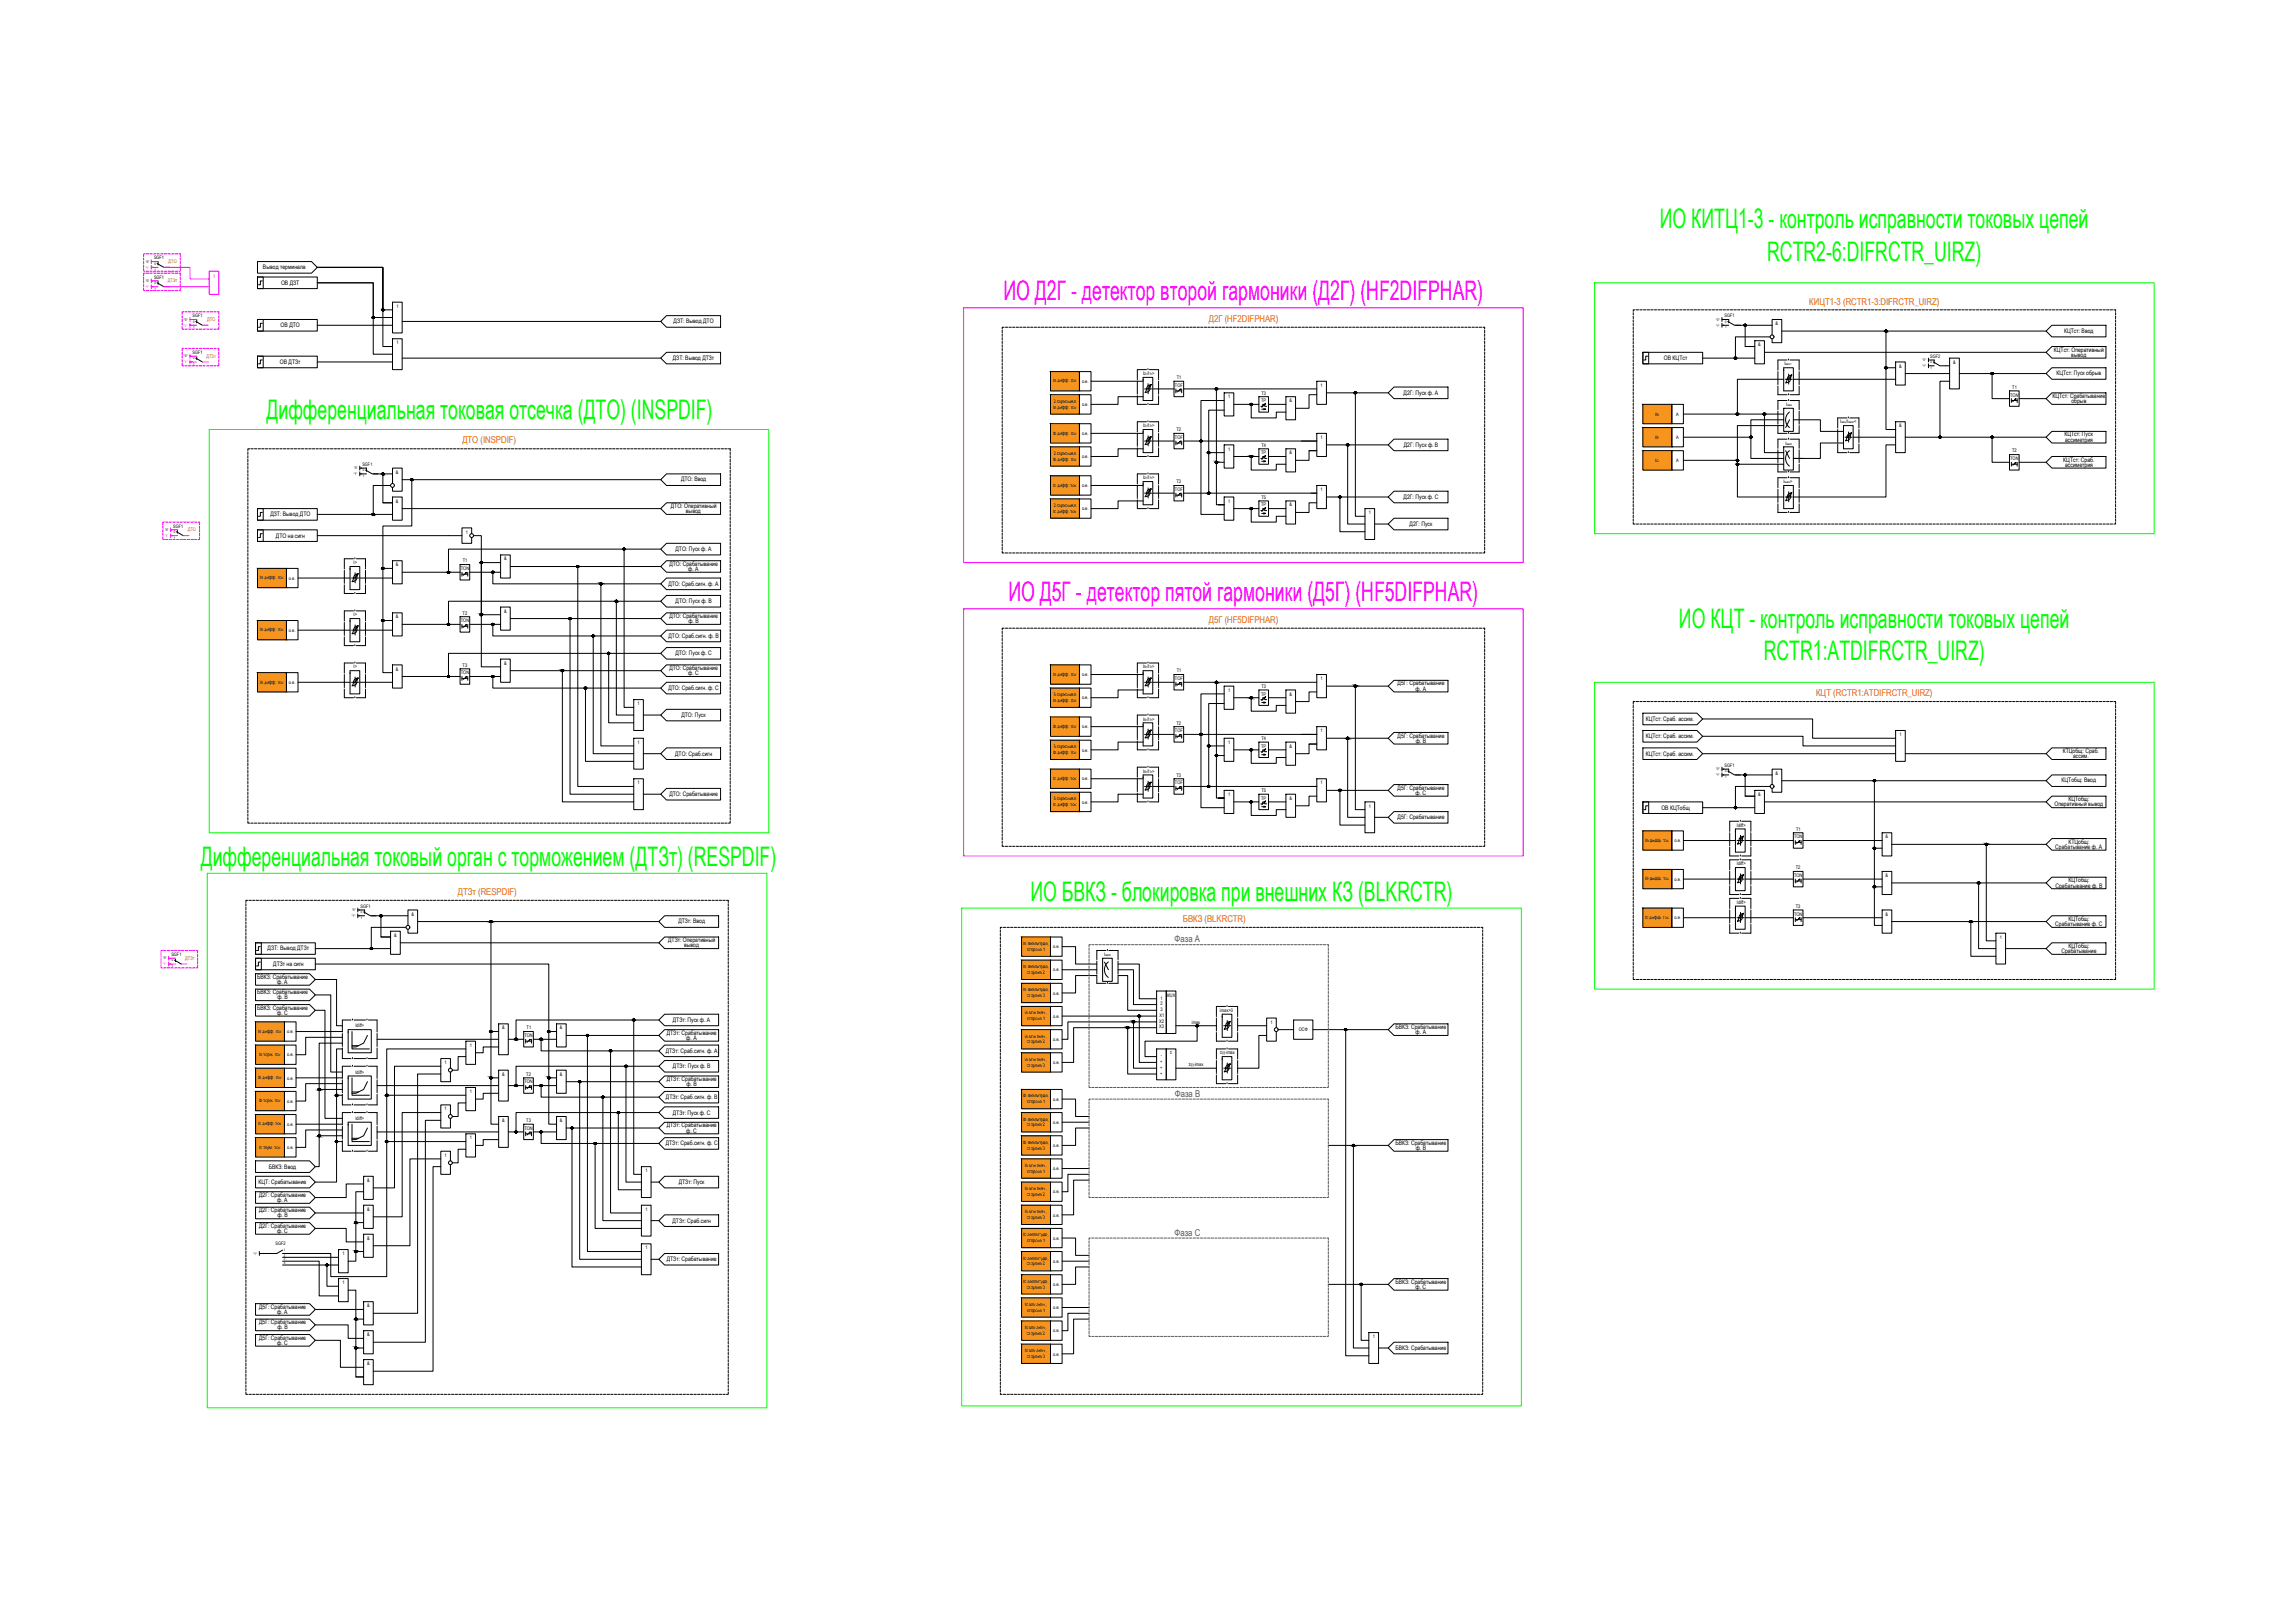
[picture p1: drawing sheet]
<svg xmlns="http://www.w3.org/2000/svg" width="1189mm" height="841mm" viewBox="0 0 1189 841" stroke-linecap="round" stroke-linejoin="round" font-family="sans-serif">
<defs><g id="words">
<g font-size="14" fill="#0f0">
<text x="860" y="118">ИО КИТЦ1-3 - контроль исправности токовых цепей</text>
<text x="916" y="135">RCTR2-6:DIFRCTR_UIRZ)</text>
<text x="138" y="217">Дифференциальная токовая отсечка (ДТО) (INSPDIF)</text>
<text x="870" y="325">ИО КЦТ - контроль исправности токовых цепей</text>
<text x="914" y="342">RCTR1:ATDIFRCTR_UIRZ)</text>
<text x="104" y="449">Дифференциальная токовый орган с торможением (ДТЗт) (RESPDIF)</text>
<text x="534" y="467">ИО БВКЗ - блокировка при внешних КЗ (BLKRCTR)</text>
</g>
<g font-size="14" fill="#f0f">
<text x="520" y="156">ИО Д2Г - детектор второй гармоники (Д2Г) (HF2DIFPHAR)</text>
<text x="523" y="312">ИО Д5Г - детектор пятой гармоники (Д5Г) (HF5DIFPHAR)</text>
</g>
<g font-size="4.9" fill="#ff7f00">
<text x="938" y="158">КИЦТ1-3 (RCTR1-3:DIFRCTR_UIRZ)</text>
<text x="627" y="167">Д2Г (HF2DIFPHAR)</text>
<text x="240" y="230">ДТО (INSPDIF)</text>
<text x="627" y="323">Д5Г (HF5DIFPHAR)</text>
<text x="941" y="361">КЦТ (RCTR1:ATDIFRCTR_UIRZ)</text>
<text x="237" y="464">ДТЗт (RESPDIF)</text>
<text x="613" y="478">БВКЗ (BLKRCTR)</text>
</g>
<g font-size="4.9" fill="#58595b">
<text x="609" y="488">Фаза А</text>
<text x="609" y="568">Фаза В</text>
<text x="609" y="640">Фаза С</text>
</g>
<g font-size="3.2">
<text x="136" y="140">Вывод терминала</text>
<text x="146" y="148">ОВ ДЗТ</text>
<text x="349" y="168">ДЗТ: Вывод ДТО</text>
<text x="145" y="170">ОВ ДТО</text>
<text x="1070" y="172">КЦТст: Ввод</text>
<text x="1064" y="182">КЦТст: Оперативный</text>
<text x="1073" y="185">вывод</text>
<text x="145" y="189">ОВ ДТЗт</text>
<text x="349" y="187">ДЗТ: Вывод ДТЗт</text>
<text x="862" y="187">ОВ КЦТст</text>
<text x="1066" y="194">КЦТст: Пуск обрыв</text>
<text x="727" y="204">Д2Г: Пуск ф. A</text>
<text x="1064" y="206">КЦТст: Срабатывание</text>
<text x="1074" y="209">обрыв</text>
<text x="1070" y="226">КЦТст: Пуск</text>
<text x="728" y="232">Д2Г: Пуск ф. В</text>
<text x="1070" y="229">ассиметрия</text>
<text x="1069" y="239">КЦТст: Сраб.</text>
<text x="1070" y="242">ассиметрия</text>
<text x="353" y="249">ДТО: Ввод</text>
<text x="348" y="263">ДТО: Оперативный</text>
<text x="727" y="259">Д2Г: Пуск ф. С</text>
<text x="140" y="268">ДЗТ: Вывод ДТО</text>
<text x="355" y="266">вывод</text>
<text x="730" y="273">Д2Г: Пуск</text>
<text x="143" y="279">ДТО на сигн</text>
<text x="350" y="286">ДТО: Пуск ф. A</text>
<text x="347" y="293">ДТО: Срабатывание</text>
<text x="357" y="296">ф. A</text>
<text x="346" y="304">ДТО: Сраб.сигн. ф. A</text>
<text x="350" y="313">ДТО: Пуск ф. B</text>
<text x="347" y="320">ДТО: Срабатывание</text>
<text x="357" y="323">ф. B</text>
<text x="346" y="331">ДТО: Сраб.сигн. ф. B</text>
<text x="350" y="340">ДТО: Пуск ф. C</text>
<text x="347" y="347">ДТО: Срабатывание</text>
<text x="357" y="350">ф. C</text>
<text x="346" y="358">ДТО: Сраб.сигн. ф. С</text>
<text x="724" y="355">Д5Г: Срабатывание</text>
<text x="734" y="358">ф. A</text>
<text x="353" y="372">ДТО: Пуск</text>
<text x="853" y="374">КЦТст: Сраб. ассим.</text>
<text x="724" y="382">Д5Г: Срабатывание</text>
<text x="853" y="383">КЦТст: Сраб. ассим.</text>
<text x="734" y="385">ф. B</text>
<text x="350" y="392">ДТО: Сраб.сигн</text>
<text x="853" y="392">КЦТст: Сраб. ассим.</text>
<text x="1069" y="390">КТЦобщ: Сраб.</text>
<text x="1074" y="393">ассим.</text>
<text x="1068" y="405">КЦТобщ: Ввод</text>
<text x="347" y="413">ДТО: Срабатывание</text>
<text x="724" y="409">Д5Г: Срабатывание</text>
<text x="734" y="412">ф. C</text>
<text x="861" y="420">ОВ КЦТобщ</text>
<text x="1065" y="418">Оперативный вывод</text>
<text x="1072" y="415">КЦТобщ:</text>
<text x="724" y="425">Д5Г: Срабатывание</text>
<text x="1072" y="437">КТЦобщ:</text>
<text x="1065" y="440">Срабатывание ф. A</text>
<text x="1065" y="460">Срабатывание ф. B</text>
<text x="1072" y="457">КЦТобщ:</text>
<text x="352" y="478">ДТЗт: Ввод</text>
<text x="1065" y="480">Срабатывание ф. C</text>
<text x="1072" y="477">КЦТобщ:</text>
<text x="346" y="488">ДТЗт: Оперативный</text>
<text x="355" y="491">вывод</text>
<text x="1072" y="491">КЦТобщ:</text>
<text x="139" y="493">ДЗТ: Вывод ДТЗт</text>
<text x="1068" y="494">Срабатывание</text>
<text x="142" y="501">ДТЗт на сигн</text>
<text x="133" y="507">БВКЗ: Срабатывание</text>
<text x="144" y="510">ф. A</text>
<text x="133" y="515">БВКЗ: Срабатывание</text>
<text x="144" y="518">ф. B</text>
<text x="133" y="523">БВКЗ: Срабатывание</text>
<text x="144" y="526">ф. C</text>
<text x="349" y="530">ДТЗт: Пуск ф. A</text>
<text x="723" y="533">БВКЗ: Срабатывание</text>
<text x="346" y="536">ДТЗт: Срабатывание</text>
<text x="356" y="539">ф. A</text>
<text x="734" y="536">ф. A</text>
<text x="345" y="546">ДТЗт: Сраб.сигн. ф. A</text>
<text x="349" y="554">ДТЗт: Пуск ф. B</text>
<text x="346" y="560">ДТЗт: Срабатывание</text>
<text x="356" y="563">ф. B</text>
<text x="345" y="570">ДТЗт: Сраб.сигн. ф. В</text>
<text x="349" y="578">ДТЗт: Пуск ф. C</text>
<text x="346" y="584">ДТЗт: Срабатывание</text>
<text x="356" y="587">ф. C</text>
<text x="345" y="594">ДТЗт: Сраб.сигн. ф. С</text>
<text x="723" y="593">БВКЗ: Срабатывание</text>
<text x="734" y="596">ф. В</text>
<text x="139" y="606">БВКЗ: Ввод</text>
<text x="134" y="613">КЦТ: Срабатывание</text>
<text x="352" y="614">ДТЗт: Пуск</text>
<text x="134" y="620">Д2Г: Срабатывание</text>
<text x="144" y="623">ф. A</text>
<text x="134" y="628">Д2Г: Срабатывание</text>
<text x="144" y="631">ф. B</text>
<text x="349" y="634">ДТЗт: Сраб.сигн</text>
<text x="134" y="636">Д2Г: Срабатывание</text>
<text x="144" y="639">ф. C</text>
<text x="346" y="654">ДТЗт: Срабатывание</text>
<text x="723" y="665">БВКЗ: Срабатывание</text>
<text x="734" y="668">ф. С</text>
<text x="134" y="678">Д5Г: Срабатывание</text>
<text x="144" y="681">ф. A</text>
<text x="134" y="686">Д5Г: Срабатывание</text>
<text x="144" y="689">ф. B</text>
<text x="134" y="694">Д5Г: Срабатывание</text>
<text x="144" y="697">ф. C</text>
<text x="723" y="700">БВКЗ: Срабатывание</text>
</g>
<g font-size="2.5" fill="#ff7f00">
<text x="87" y="136">ДТО</text>
<text x="87" y="146">ДТЗт</text>
<text x="107" y="166">ДТО</text>
<text x="107" y="185">ДТЗт</text>
<text x="97" y="275">ДТО</text>
<text x="96" y="497">ДТЗт</text>
</g>
<text font-size="2.5" fill="#f0f" x="110" y="144">1</text>
<g font-size="2.5">
<text x="205" y="159">1</text>
<text x="920" y="168">&amp;</text>
<text x="205" y="178">1</text>
<text x="911" y="179">&amp;</text>
<text x="925" y="189">I</text>
<text x="984" y="190">&amp;</text>
<text x="1012" y="188">&amp;</text>
<text x="592" y="194">I /I &gt;</text>
<text x="610" y="196">T1</text>
<text x="546" y="198">Ia дифф. ток</text>
<text x="561" y="198">о.е.</text>
<text x="609" y="200">TOF</text>
<text x="684" y="200">1</text>
<text x="1043" y="201">T1</text>
<text x="546" y="209">2 гармоника</text>
<text x="636" y="206">1</text>
<text x="654" y="208">TP</text>
<text x="654" y="204">T3</text>
<text x="668" y="208">&amp;</text>
<text x="1042" y="205">TON</text>
<text x="546" y="212">Ia дифф. ток</text>
<text x="561" y="210">о.е.</text>
<text x="858" y="215">Ia</text>
<text x="869" y="215">А</text>
<text x="926" y="210">I</text>
<text x="592" y="221">I /I &gt;</text>
<text x="954" y="219">I</text>
<text x="957" y="219">/I</text>
<text x="961" y="219">&lt;</text>
<text x="984" y="221">&amp;</text>
<text x="546" y="225">Ib дифф. ток</text>
<text x="561" y="225">о.е.</text>
<text x="609" y="227">TOF</text>
<text x="610" y="223">T2</text>
<text x="684" y="227">1</text>
<text x="858" y="227">Ib</text>
<text x="869" y="227">А</text>
<text x="636" y="233">1</text>
<text x="654" y="231">T4</text>
<text x="925" y="230">I</text>
<text x="546" y="239">Ib дифф. ток</text>
<text x="546" y="236">2 гармоника</text>
<text x="561" y="237">о.е.</text>
<text x="654" y="235">TP</text>
<text x="668" y="235">&amp;</text>
<text x="858" y="239">Iс</text>
<text x="869" y="239">А</text>
<text x="1042" y="238">TON</text>
<text x="1043" y="234">T2</text>
<text x="205" y="245">&amp;</text>
<text x="592" y="248">I /I &gt;</text>
<text x="610" y="250">T3</text>
<text x="924" y="250">I</text>
<text x="928" y="250">&gt;</text>
<text x="546" y="252">Ic дифф. ток</text>
<text x="561" y="252">о.е.</text>
<text x="609" y="254">TOF</text>
<text x="684" y="254">1</text>
<text x="205" y="260">&amp;</text>
<text x="546" y="263">2 гармоника</text>
<text x="636" y="260">1</text>
<text x="654" y="262">TP</text>
<text x="654" y="258">T5</text>
<text x="668" y="262">&amp;</text>
<text x="546" y="266">Ic дифф. ток</text>
<text x="561" y="264">о.е.</text>
<text x="709" y="266">1</text>
<text x="241" y="276">1</text>
<text x="183" y="292">I&gt;</text>
<text x="205" y="293">&amp;</text>
<text x="240" y="291">T1</text>
<text x="261" y="290">&amp;</text>
<text x="239" y="295">TON</text>
<text x="135" y="300">Ia дифф. ток</text>
<text x="150" y="300">о.е.</text>
<text x="261" y="317">&amp;</text>
<text x="183" y="319">I&gt;</text>
<text x="205" y="320">&amp;</text>
<text x="239" y="322">TON</text>
<text x="240" y="318">T2</text>
<text x="135" y="327">Ib дифф. ток</text>
<text x="150" y="327">о.е.</text>
<text x="183" y="346">I&gt;</text>
<text x="205" y="347">&amp;</text>
<text x="240" y="345">T3</text>
<text x="261" y="344">&amp;</text>
<text x="592" y="346">I /I &gt;</text>
<text x="239" y="349">TON</text>
<text x="546" y="350">Ia дифф. ток</text>
<text x="561" y="350">о.е.</text>
<text x="609" y="352">TOF</text>
<text x="610" y="348">T1</text>
<text x="684" y="352">1</text>
<text x="135" y="354">Ib дифф. ток</text>
<text x="150" y="354">о.е.</text>
<text x="636" y="358">1</text>
<text x="654" y="356">T3</text>
<text x="330" y="365">1</text>
<text x="546" y="364">Ia дифф. ток</text>
<text x="546" y="361">5 гармоника</text>
<text x="561" y="362">о.е.</text>
<text x="654" y="360">TP</text>
<text x="668" y="360">&amp;</text>
<text x="546" y="377">Ib дифф. ток</text>
<text x="561" y="377">о.е.</text>
<text x="592" y="373">I /I &gt;</text>
<text x="610" y="375">T2</text>
<text x="609" y="379">TOF</text>
<text x="654" y="383">T4</text>
<text x="684" y="379">1</text>
<text x="984" y="381">1</text>
<text x="330" y="385">1</text>
<text x="546" y="388">5 гармоника</text>
<text x="561" y="389">о.е.</text>
<text x="636" y="385">1</text>
<text x="654" y="387">TP</text>
<text x="668" y="387">&amp;</text>
<text x="546" y="391">Ib дифф. ток</text>
<text x="592" y="400">I /I &gt;</text>
<text x="920" y="401">&amp;</text>
<text x="330" y="406">1</text>
<text x="546" y="404">Ic дифф. ток</text>
<text x="561" y="404">о.е.</text>
<text x="609" y="406">TOF</text>
<text x="610" y="402">T3</text>
<text x="684" y="406">1</text>
<text x="636" y="412">1</text>
<text x="654" y="410">T5</text>
<text x="911" y="412">&amp;</text>
<text x="546" y="418">Ic дифф. ток</text>
<text x="546" y="415">5 гармоника</text>
<text x="561" y="416">о.е.</text>
<text x="654" y="414">TP</text>
<text x="668" y="414">&amp;</text>
<text x="709" y="418">1</text>
<text x="900" y="428">Idiff&gt;</text>
<text x="931" y="430">T1</text>
<text x="853" y="436">Ia дифф. ток</text>
<text x="868" y="436">о.е.</text>
<text x="930" y="434">TON</text>
<text x="977" y="434">&amp;</text>
<text x="900" y="448">Idiff&gt;</text>
<text x="930" y="454">TON</text>
<text x="931" y="450">T2</text>
<text x="977" y="454">&amp;</text>
<text x="853" y="456">Ib дифф. ток</text>
<text x="868" y="456">о.е.</text>
<text x="900" y="468">Idiff&gt;</text>
<text x="931" y="470">T3</text>
<text x="213" y="474">&amp;</text>
<text x="853" y="476">Ic дифф. ток</text>
<text x="868" y="476">о.е.</text>
<text x="930" y="474">TON</text>
<text x="977" y="474">&amp;</text>
<text x="204" y="485">&amp;</text>
<text x="530" y="490">Ia амплитуда,</text>
<text x="546" y="491">о.е.</text>
<text x="1036" y="486">1</text>
<text x="532" y="493">сторона 1</text>
<text x="572" y="495">I</text>
<text x="530" y="502">Ia амплитуда,</text>
<text x="546" y="503">о.е.</text>
<text x="532" y="505">сторона 2</text>
<text x="530" y="514">Ia амплитуда,</text>
<text x="546" y="515">о.е.</text>
<text x="532" y="517">сторона 3</text>
<text x="601" y="521">2</text>
<text x="601" y="518">1</text>
<text x="605" y="516">MUX</text>
<text x="531" y="526">ia мгн.знач.,</text>
<text x="546" y="527">о.е.</text>
<text x="601" y="527">X1</text>
<text x="601" y="524">3</text>
<text x="632" y="524">imax&gt;0</text>
<text x="184" y="532">Idiff&gt;</text>
<text x="260" y="533">&amp;</text>
<text x="273" y="533">T1</text>
<text x="290" y="533">&amp;</text>
<text x="532" y="529">сторона 1</text>
<text x="601" y="533">X3</text>
<text x="601" y="530">X2</text>
<text x="618" y="530">imax</text>
<text x="658" y="530">1</text>
<text x="134" y="535">Ia дифф. ток</text>
<text x="149" y="535">о.е.</text>
<text x="272" y="537">TON</text>
<text x="531" y="538">ia мгн.знач.,</text>
<text x="546" y="539">о.е.</text>
<text x="673" y="534">ОСФ</text>
<text x="243" y="542">1</text>
<text x="532" y="541">сторона 2</text>
<text x="134" y="547">Ia торм. ток</text>
<text x="149" y="547">о.е.</text>
<text x="230" y="551">1</text>
<text x="531" y="550">ia мгн.знач.,</text>
<text x="546" y="551">о.е.</text>
<text x="601" y="551">+</text>
<text x="602" y="548">-</text>
<text x="636" y="546">imax</text>
<text x="184" y="556">Idiff&gt;</text>
<text x="260" y="557">&amp;</text>
<text x="273" y="557">T2</text>
<text x="290" y="557">&amp;</text>
<text x="532" y="553">сторона 3</text>
<text x="601" y="554">+</text>
<text x="601" y="557">+</text>
<text x="619" y="552">imax</text>
<text x="134" y="559">Ib дифф. ток</text>
<text x="149" y="559">о.е.</text>
<text x="272" y="561">TON</text>
<text x="243" y="566">1</text>
<text x="530" y="569">Ib амплитуда,</text>
<text x="134" y="571">Ib торм. ток</text>
<text x="149" y="571">о.е.</text>
<text x="230" y="575">1</text>
<text x="532" y="572">сторона 1</text>
<text x="546" y="570">о.е.</text>
<text x="184" y="580">Idiff&gt;</text>
<text x="260" y="581">&amp;</text>
<text x="273" y="581">T3</text>
<text x="290" y="581">&amp;</text>
<text x="530" y="581">Ib амплитуда,</text>
<text x="134" y="583">Ic дифф. ток</text>
<text x="149" y="583">о.е.</text>
<text x="272" y="585">TON</text>
<text x="532" y="584">сторона 2</text>
<text x="546" y="582">о.е.</text>
<text x="243" y="590">1</text>
<text x="530" y="593">Ib амплитуда,</text>
<text x="134" y="595">Ic торм. ток</text>
<text x="149" y="595">о.е.</text>
<text x="230" y="599">1</text>
<text x="532" y="596">сторона 3</text>
<text x="546" y="594">о.е.</text>
<text x="531" y="605">Ib мгн.знач.,</text>
<text x="334" y="607">1</text>
<text x="532" y="608">сторона 1</text>
<text x="546" y="606">о.е.</text>
<text x="190" y="612">&amp;</text>
<text x="531" y="617">Ib мгн.знач.,</text>
<text x="532" y="620">сторона 2</text>
<text x="546" y="618">о.е.</text>
<text x="190" y="627">&amp;</text>
<text x="334" y="627">1</text>
<text x="531" y="629">Ib мгн.знач.,</text>
<text x="532" y="632">сторона 3</text>
<text x="546" y="630">о.е.</text>
<text x="530" y="641">Ic амплитуда,</text>
<text x="190" y="642">&amp;</text>
<text x="334" y="647">1</text>
<text x="532" y="644">сторона 1</text>
<text x="546" y="642">о.е.</text>
<text x="177" y="650">1</text>
<text x="530" y="653">Ic амплитуда,</text>
<text x="532" y="656">сторона 2</text>
<text x="546" y="654">о.е.</text>
<text x="177" y="665">1</text>
<text x="530" y="665">Ic амплитуда,</text>
<text x="532" y="668">сторона 3</text>
<text x="546" y="666">о.е.</text>
<text x="190" y="677">&amp;</text>
<text x="531" y="677">Ic мгн.знач.,</text>
<text x="532" y="680">сторона 1</text>
<text x="546" y="678">о.е.</text>
<text x="531" y="689">Ic мгн.знач.,</text>
<text x="190" y="692">&amp;</text>
<text x="532" y="692">сторона 2</text>
<text x="546" y="690">о.е.</text>
<text x="711" y="693">1</text>
<text x="531" y="701">Ic мгн.знач.,</text>
<text x="190" y="707">&amp;</text>
<text x="532" y="704">сторона 3</text>
<text x="546" y="702">о.е.</text>
</g>
<g font-size="2.4">
<text x="80" y="134">SGF1</text>
<text x="80" y="144">SGF1</text>
<text x="100" y="164">SGF1</text>
<text x="894" y="164">SGF1</text>
<text x="100" y="183">SGF1</text>
<text x="1000" y="185">SGF2</text>
<text x="188" y="241">SGF1</text>
<text x="90" y="273">SGF1</text>
<text x="894" y="397">SGF1</text>
<text x="187" y="470">SGF1</text>
<text x="89" y="495">SGF1</text>
<text x="143" y="645">SGF2</text>
</g>
<g font-size="2.2">
<text x="606" y="546">Σ</text>
<text x="632" y="546">Σ(i)-</text>
<text x="616" y="552">Σ(i)-</text>
</g>
<g font-size="2">
<text x="593" y="194">2г 1г</text>
<text x="593" y="221">2г 1г</text>
<text x="593" y="248">2г 1г</text>
<text x="593" y="346">5г 1г</text>
<text x="593" y="373">5г 1г</text>
<text x="593" y="400">5г 1г</text>
</g>
<g font-size="1.7">
<text x="76" y="136">&quot;0&quot;</text>
<text x="80" y="137">0</text>
<text x="80" y="140">1</text>
<text x="76" y="146">&quot;0&quot;</text>
<text x="80" y="147">0</text>
<text x="80" y="150">1</text>
<text x="96" y="166">&quot;0&quot;</text>
<text x="100" y="167">0</text>
<text x="889" y="166">&quot;0&quot;</text>
<text x="894" y="167">0</text>
<text x="100" y="170">1</text>
<text x="889" y="169">&quot;1&quot;</text>
<text x="894" y="170">1</text>
<text x="96" y="185">&quot;0&quot;</text>
<text x="100" y="186">0</text>
<text x="100" y="189">1</text>
<text x="925" y="189">мин&lt;</text>
<text x="996" y="190">&quot;1&quot;</text>
<text x="996" y="187">&quot;0&quot;</text>
<text x="1001" y="188">0</text>
<text x="1001" y="191">1</text>
<text x="926" y="210">мин</text>
<text x="954" y="219">мин макс</text>
<text x="926" y="230">макс</text>
<text x="184" y="243">&quot;0&quot;</text>
<text x="188" y="244">0</text>
<text x="183" y="246">&quot;1&quot;</text>
<text x="188" y="247">1</text>
<text x="925" y="250">макс</text>
<text x="86" y="275">&quot;0&quot;</text>
<text x="90" y="276">0</text>
<text x="90" y="279">1</text>
<text x="889" y="399">&quot;0&quot;</text>
<text x="894" y="400">0</text>
<text x="889" y="402">&quot;1&quot;</text>
<text x="894" y="403">1</text>
<text x="183" y="472">&quot;0&quot;</text>
<text x="187" y="473">0</text>
<text x="182" y="475">&quot;1&quot;</text>
<text x="187" y="476">1</text>
<text x="85" y="497">&quot;0&quot;</text>
<text x="573" y="495">макс</text>
<text x="89" y="498">0</text>
<text x="89" y="501">1</text>
<text x="131" y="650">&quot;1&quot;</text>
<text x="147" y="651">2</text>
<text x="147" y="648">1</text>
<text x="147" y="653">3</text>
<text x="147" y="655">4</text>
</g>
<g font-size="1.7" fill="#f0f">
<text x="75" y="139">&quot;1&quot;</text>
<text x="75" y="149">&quot;1&quot;</text>
<text x="95" y="169">&quot;1&quot;</text>
<text x="95" y="188">&quot;1&quot;</text>
<text x="85" y="278">&quot;1&quot;</text>
<text x="84" y="500">&quot;1&quot;</text>
</g>
</g></defs>
<!-- layer: 0 -->
<path d="M826 147h290v130h-290zM108 223h290v209h-290zM826 354h290v159h-290zM107 453h290v277h-290zM498 471h290v258h-290z" fill="none" stroke="#0f0" stroke-width=".52"/>
<g fill="none" stroke="#000" stroke-width=".52">
<path d="M81 137l4 2M82 136v1M81 147l4 2M82 146v1M101 167l4 2M102 166v1M519 171v1M519 173v1M519 175v1M519 177v1M519 179v1M520 170h-1v1"/>
<path d="M521 170h1M523 170h1M525 170h1M527 170h1M528 170h2M530 170h2M532 170h1M534 170h1M536 170h1M538 170h1M540 170h1M542 170h1"/>
<path d="M543 170h2M545 170h2M547 170h1M549 170h1M551 170h1M553 170h1M555 170h1M557 170h1M558 170h2M560 170h2M562 170h1M564 170h1"/>
<path d="M566 170h1M568 170h1M570 170h1M572 170h1M573 170h2M575 170h2M577 170h1M579 170h1M581 170h1M583 170h1M585 170h1M587 170h1"/>
<path d="M588 170h2M590 170h2M592 170h1M594 170h1M596 170h1M598 170h1M600 170h1M602 170h1M603 170h2M605 170h2M607 170h1M609 170h1"/>
<path d="M611 170h1M613 170h1M615 170h1M617 170h1M618 170h2M620 170h2M622 170h1M624 170h1M626 170h1M628 170h1M630 170h1M632 170h1"/>
<path d="M633 170h2M635 170h2M637 170h1M639 170h1M641 170h1M643 170h1M645 170h1M647 170h1M648 170h2M650 170h2M652 170h1M654 170h1"/>
<path d="M656 170h1M658 170h1M660 170h1M662 170h1M663 170h2M665 170h2M667 170h1M669 170h1M671 170h1M673 170h1M675 170h1M677 170h1"/>
<path d="M678 170h2M680 170h2M682 170h1M684 170h1M686 170h1M688 170h1M690 170h1M692 170h1M693 170h2M695 170h2M697 170h1M699 170h1"/>
<path d="M701 170h1M703 170h1M705 170h1M707 170h1M708 170h2M710 170h2M712 170h1M714 170h1M716 170h1M718 170h1M720 170h1M722 170h1"/>
<path d="M723 170h2M725 170h2M727 170h1M729 170h1M731 170h1M733 170h1M735 170h1M737 170h1M738 170h2M740 170h2M742 170h1M744 170h1"/>
<path d="M746 170h1M748 170h1M750 170h1M752 170h1M753 170h2M755 170h2M757 170h1M759 170h1M761 170h1M763 170h1M765 170h1M767 170h1"/>
<path d="M768 170h1v1M769 171v1M769 173v1M769 175v1M769 177v1M769 179v1M846 162v1M846 164v1M846 166v1M846 168v1M846 169v2M846 171v2"/>
<path d="M846 173v1M846 175v1M846 177v1M846 179v1M847 161h-1M848 161h1M850 161h1M852 161h1M854 161h1M855 161h2M857 161h2M859 161h1"/>
<path d="M861 161h1M863 161h1M865 161h1M867 161h1M869 161h1M870 161h2M872 161h2M874 161h1M876 161h1M878 161h1M880 161h1M882 161h1"/>
<path d="M884 161h1M885 161h2M887 161h2M889 161h1M891 161h1M893 166h3v1M893 169h3M893 161h1M895 161h1M895 167l4 2h3M897 161h1M899 161h1"/>
<path d="M900 161h2M902 161h2M904 161h1M906 161h1M908 161h1M909 177h5v12h-5zM910 161h1M912 161h1M914 161h1M915 161h2M917 161h2M918 174v-8h5v12h-5v-2"/>
<path d="M919 161h1M921 161h1M923 161h1M925 161h1M927 161h1M929 161h1M930 161h2M932 161h2M934 161h1M936 161h1M938 161h1M940 161h1"/>
<path d="M942 161h1M944 161h1M945 161h2M947 161h2M949 161h1M951 161h1M953 161h1M955 161h1M957 161h1M959 161h1M960 161h2M962 161h2"/>
<path d="M964 161h1M966 161h1M968 161h1M970 161h1M972 161h1M974 161h1M975 161h2M977 161h2M979 161h1M981 161h1M983 161h1M985 161h1"/>
<path d="M987 161h1M989 161h1M990 161h2M992 161h2M994 161h1M996 161h1M998 161h1M1000 161h1M1002 161h1M1004 161h1M1005 161h2M1007 161h2"/>
<path d="M1009 161h1M1011 161h1M1013 161h1M1015 161h1M1017 161h1M1019 161h1M1020 161h2M1022 161h2M1024 161h1M1026 161h1M1028 161h1M1030 161h1"/>
<path d="M1032 161h1M1034 161h1M1035 161h2M1037 161h2M1039 161h1M1041 161h1M1043 161h1M1045 161h1M1047 161h1M1049 161h1M1050 161h2M1052 161h2"/>
<path d="M1054 161h1M1056 161h1M1058 161h1M1060 161h1M1060 172l3-3h28v6h-28zM1062 161h1M1064 161h1M1065 161h2M1067 161h2M1069 161h1M1071 161h1M1073 161h1"/>
<path d="M1075 161h1M1077 161h1M1079 161h1M1080 161h2M1082 161h2M1084 161h1M1086 161h1M1088 161h1M1090 161h1M1092 161h1M1094 161h1M1095 161h1"/>
<path d="M1096 162v1M1096 164v1M1096 166v1M1096 168v1M1096 169v2M1096 171v2M1096 173v1M1096 175v1M1096 177v1M1096 179v1M101 186l4 2M102 185v1"/>
<path d="M519 181v1M519 182v2M519 184v2M519 186v1M519 188v1M519 190v1M519 192v1M519 194v1M519 196v1M519 197v2M519 199v2M565 198h27"/>
<path d="M589 197h.1M589 198v6M592 197v11h5v-12h-5v1M594 192h-5v4M595 192h.1M595 199v5M596 192h4v4M597 199l-1 1a3 3 0 0 1-3 3l1-1a2.6 2.6 0 0 1 3-3l-2 3h-2M600 197h.1M600 198v6M682 198h5v12h-5zM769 181v1"/>
<path d="M769 182v2M769 184v2M769 186v1M769 188v1M769 190v1M769 192v1M769 194v1M769 196v1M769 197v2M769 199v2M846 181v1M846 183v1"/>
<path d="M846 184v2M846 186v2M846 188v2M846 190v1M846 192v1M846 194v1M846 196v1M846 198v1M846 200v1M851 183h3v6h-3zM851 183h31v6h-31zM854 185h-1v2h-1"/>
<path d="M921 199h.1M921 192h.1M921 193v6M924 192v11h5v-12h-5v1M926 187h-5v4M927 187h.1M927 194v5M927 197h2M928 187h4v4M929 194l-1 1a2.6 2.6 0 0 1-3 3l1-1a2.6 2.6 0 0 1 3-3l-2 3h-2M932 199h.1M932 192h.1"/>
<path d="M932 193v6M982 188h5v12h-5zM999 187h3v1M999 190h3M999 186v2M999 189v2M1002 188l3 2h3M1060 194l3-3h28v6h-28zM1060 183l3-3h28v6h-28zM1096 181v1M1096 183v1M1096 184v2"/>
<path d="M1096 186v2M1096 188v2M1096 190v1M1096 192v1M1096 194v1M1096 196v1M1096 198v1M1096 200v1M519 201v1M519 203v1M519 205v1M519 207v1"/>
<path d="M519 209v1M519 211v1M519 212v2M519 214v2M519 216v1M519 218v1M519 220v1M589 204h.1M589 205v5h5M594 219h-5v4M595 210h.1M595 219h.1"/>
<path d="M595 202h2M596 219h4v4M597 202h11M600 204h.1M600 205v5h-4M634 204h5v12h-5zM666 206h5v12h-5zM719 204l3-3h28v6h-28zM769 201v1M769 203v1M769 205v1M769 207v1"/>
<path d="M769 209v1M769 211v1M769 212v2M769 214v2M769 216v1M769 218v1M769 220v1M846 201v2M846 203v1M846 205v1M846 207v1M846 209v1"/>
<path d="M846 211v1M846 213v1M846 214v2M846 216v2M846 218v1M872 215h52M921 220h.1M921 212h.1M921 200v5h5M921 213v6M926 208h-5v4M927 208h.1"/>
<path d="M927 205h.1M928 208h4v4M932 220h.1M932 212h.1M932 200v5h-4M932 213v6M957 217h-5v4M958 217h.1M959 217h4v4M1060 207l3-3h28v6h-28zM1096 201v2M1096 203v1"/>
<path d="M1096 205v1M1096 207v1M1096 209v1M1096 211v1M1096 213v1M1096 214v2M1096 216v2M1096 218v1M128 234v1M128 236v1M128 238v1M128 240v1"/>
<path d="M129 233h-1v1M130 233h1M132 233h1M134 233h1M136 233h1M138 233h1M139 233h2M141 233h2M143 233h1M145 233h1M147 233h1M149 233h1"/>
<path d="M151 233h1M152 233h2M154 233h2M156 233h1M158 233h1M160 233h1M162 233h1M164 233h1M166 233h1M167 233h2M169 233h2M171 233h1"/>
<path d="M173 233h1M175 233h1M177 233h1M179 233h1M181 233h1M183 233h1M184 233h2M186 233h2M188 233h1M190 233h1M192 233h1M194 233h1"/>
<path d="M196 233h1M197 233h2M199 233h2M201 233h1M203 233h1M205 233h1M207 233h1M209 233h1M211 233h1M212 233h2M214 233h2M216 233h1"/>
<path d="M218 233h1M220 233h1M222 233h1M224 233h1M226 233h1M227 233h2M229 233h2M231 233h2M233 233h1M235 233h1M237 233h1M239 233h1"/>
<path d="M241 233h1M242 233h2M244 233h2M246 233h1M248 233h1M250 233h1M252 233h1M254 233h1M256 233h1M257 233h2M259 233h2M261 233h1"/>
<path d="M263 233h1M265 233h1M267 233h1M269 233h1M271 233h1M272 233h2M274 233h2M276 233h2M278 233h1M280 233h1M282 233h1M284 233h1"/>
<path d="M286 233h1M287 233h2M289 233h2M291 233h1M293 233h1M295 233h1M297 233h1M299 233h1M301 233h1M302 233h2M304 233h2M306 233h1"/>
<path d="M308 233h1M310 233h1M312 233h1M314 233h1M316 233h1M317 233h2M319 233h2M321 233h1M323 233h1M325 233h1M327 233h1M329 233h1"/>
<path d="M331 233h1M333 233h1M334 233h2M336 233h1M338 233h1M340 233h1M342 233h1M344 233h1M346 233h1M347 233h2M349 233h2M351 233h1"/>
<path d="M353 233h1M355 233h1M357 233h1M359 233h1M361 233h1M362 233h2M364 233h2M366 233h1M368 233h1M370 233h1M372 233h1M374 233h1"/>
<path d="M376 233h1M378 233v1M378 234v1M378 236v1M378 238v1M378 240v1M519 222v1M519 224v1M519 226v1M519 227v2M519 229v2M519 231v1"/>
<path d="M519 233v1M519 235v1M519 237v1M519 239v1M565 225h27M589 231h.1M589 224h.1M589 225v6M589 232v5h5M592 224v11h5v-12h-5v1M595 237h.1M595 226v5"/>
<path d="M595 229h2M597 226l-1 1a3 3 0 0 1-3 3l1-1a2.6 2.6 0 0 1 3-3l-2 3h-2M597 229h11M600 231h.1M600 224h.1M600 225v6M600 232v5h-4M634 231h5v12h-5zM666 233h5v12h-5zM682 225h5v12h-5zM719 231l3-3h28v6h-28zM769 222v1"/>
<path d="M769 224v1M769 226v1M769 227v2M769 229v2M769 231v1M769 233v1M769 235v1M769 237v1M769 239v1M846 220v1M846 222v1M846 224v1"/>
<path d="M846 226v1M846 228v1M846 229v2M846 231v2M846 233v1M846 235v1M846 237v1M846 239v1M921 240h.1M921 232h.1M921 221v4h5M921 233v6"/>
<path d="M926 228h-5v4M927 228h.1M927 225h.1M928 228h4v4M932 240h.1M932 232h.1M932 221v4h-4M932 233v6M952 229h.1M952 222h.1M952 223v6M952 230v5h5"/>
<path d="M955 222v11h5v-12h-5v1M958 235h.1M958 224v5M958 227h2M960 224l-1 1a2.5 2.5 0 0 1-3 3l1-1a2.6 2.6 0 0 1 3-3l-2 3h-2M963 229h.1M963 222h.1M963 223v6M963 230v5h-4M1060 240l3-3h28v6h-28zM1060 227l3-3h28v6h-28zM1096 220v1"/>
<path d="M1096 222v1M1096 224v1M1096 226v1M1096 228v1M1096 229v2M1096 231v2M1096 233v1M1096 235v1M1096 237v1M1096 239v1M128 242v1M128 244v1"/>
<path d="M128 245v2M128 247v2M128 249v1M128 251v1M128 253v1M128 255v1M128 257v1M128 259v1M187 246h3M187 243h3v1M189 244l4 2h3M203 251v-8h5v12h-5v-2"/>
<path d="M203 258h5v12h-5zM342 249l3-3h28v6h-28zM378 242v1M378 244v1M378 245v2M378 247v2M378 249v1M378 251v1M378 253v1M378 255v1M378 257v1M378 259v1"/>
<path d="M519 241v1M519 242v2M519 244v2M519 246v1M519 248v1M519 250v1M519 252v1M519 254v1M519 256v1M519 257v2M519 259v2M565 252h27"/>
<path d="M589 258h.1M589 251h.1M589 252v6M589 259v5h5M592 251v11h5v-12h-5v1M594 246h-5v4M595 246h.1M595 253v5M595 256h2M596 246h4v4M597 253l-1 1a2.9 2.9 0 0 1-3 3l1-1a2.6 2.6 0 0 1 3-3l-2 3h-2M597 256h11"/>
<path d="M600 258h.1M600 251h.1M600 252v6M600 259v5h-4M634 258h5v12h-5zM666 260h5v12h-5zM682 252h5v12h-5zM719 258l3-3h28v6h-28zM769 241v1M769 242v2M769 244v2M769 246v1"/>
<path d="M769 248v1M769 250v1M769 252v1M769 254v1M769 256v1M769 257v2M769 259v2M846 241v1M846 243v1M846 245v1M846 246v2M846 248v1"/>
<path d="M846 250v1M846 252v1M846 254v1M846 256v1M846 258v1M846 259v2M921 253h.1M921 241v4h5M921 254v6M924 253v11h5v-12h-5v1M926 248h-5v4M927 245h.1"/>
<path d="M927 248h.1M927 255v5M927 258h2M928 248h4v4M929 255l-1 1a2.6 2.6 0 0 1-3 3l1-1a2.6 2.6 0 0 1 3-3l-2 3h-2M932 253h.1M932 241v4h-4M932 254v6M1096 241v1M1096 243v1M1096 245v1M1096 246v2"/>
<path d="M1096 248v1M1096 250v1M1096 252v1M1096 254v1M1096 256v1M1096 258v1M1096 259v2M91 276l4 2M92 275v1M128 261v1M128 262v2M128 264v2"/>
<path d="M128 266v1M128 268v1M128 270v1M128 272v1M128 274v1M128 275v2M128 277v2M128 279v1M133 264h3v6h-3zM133 264h31v6h-31zM133 275h3v6h-3zM133 275h31v6h-31z"/>
<path d="M136 266h-1v2h-1M136 277h-1v2h-1M342 264l3-3h28v6h-28zM378 261v1M378 262v2M378 264v2M378 266v1M378 268v1M378 270v1M378 272v1M378 274v1M378 275v2"/>
<path d="M378 277v2M378 279v1M519 261v1M519 263v1M519 265v1M519 267v1M519 269v1M519 271v1M519 272v2M519 274v2M519 276v1M519 278v1"/>
<path d="M519 280v1M595 264h.1M719 272l3-3h28v6h-28zM769 261v1M769 263v1M769 265v1M769 267v1M769 269v1M769 271v1M769 272v2M769 274v2M769 276v1"/>
<path d="M769 278v1M769 280v1M846 271v1h1M846 261v2M846 263v1M846 265v1M846 267v1M846 269v1M848 272h1M850 272h1M852 272h1M854 272h1"/>
<path d="M855 272h2M857 272h2M859 272h1M861 272h1M863 272h1M865 272h1M867 272h1M869 272h1M870 272h2M872 272h2M874 272h1M876 272h1"/>
<path d="M878 272h1M880 272h1M882 272h1M884 272h1M885 272h2M887 272h2M889 272h1M891 272h1M893 272h1M895 272h1M897 272h1M899 272h1"/>
<path d="M900 272h2M902 272h2M904 272h1M906 272h1M908 272h1M910 272h1M912 272h1M914 272h1M915 272h2M917 272h2M919 272h1M921 272h1"/>
<path d="M921 260h.1M921 261v5h5M923 272h1M925 272h1M927 272h1M927 266h.1M929 272h1M930 272h2M932 272h2M932 260h.1M932 261v5h-4M934 272h1"/>
<path d="M936 272h1M938 272h1M940 272h1M942 272h1M944 272h1M945 272h2M947 272h2M949 272h1M951 272h1M953 272h1M955 272h1M957 272h1"/>
<path d="M959 272h1M960 272h2M962 272h2M964 272h1M966 272h1M968 272h1M970 272h1M972 272h1M974 272h1M975 272h2M977 272h2M979 272h1"/>
<path d="M981 272h1M983 272h1M985 272h1M987 272h1M989 272h1M990 272h2M992 272h2M994 272h1M996 272h1M998 272h1M1000 272h1M1002 272h1"/>
<path d="M1004 272h1M1005 272h2M1007 272h2M1009 272h1M1011 272h1M1013 272h1M1015 272h1M1017 272h1M1019 272h1M1020 272h2M1022 272h2M1024 272h1"/>
<path d="M1026 272h1M1028 272h1M1030 272h1M1032 272h1M1034 272h1M1035 272h2M1037 272h2M1039 272h1M1041 272h1M1043 272h1M1045 272h1M1047 272h1"/>
<path d="M1049 272h1M1050 272h2M1052 272h2M1054 272h1M1056 272h1M1058 272h1M1060 272h1M1062 272h1M1064 272h1M1065 272h2M1067 272h2M1069 272h1"/>
<path d="M1071 272h1M1073 272h1M1075 272h1M1077 272h1M1079 272h1M1080 272h2M1082 272h2M1084 272h1M1086 272h1M1088 272h1M1090 272h1M1092 272h1"/>
<path d="M1094 272h1M1096 271v1h-1M1096 261v2M1096 263v1M1096 265v1M1096 267v1M1096 269v1M128 281v1M128 283v1M128 285v1M128 287v1M128 289v1"/>
<path d="M128 290v2M128 292v2M128 294v1M128 296v1M128 298v1M128 300v1M154 300h27M178 295h.1M178 296v6M181 295v11h5v-12h-5v1M183 290h-5v4M184 290h.1"/>
<path d="M184 300h2M184 297v5M185 290h4v4M186 297l-1 1a2.9 2.9 0 0 1-3 3l1-1a2.6 2.6 0 0 1 3-3l-2 3h-2M186 300h17M189 295h.1M189 296v6M203 291h5v12h-5zM208 297h30M243 297h16M259 288h5v12h-5zM342 294l3-3h28v6h-28z"/>
<path d="M342 285l3-3h28v6h-28zM378 281v1M378 283v1M378 285v1M378 287v1M378 289v1M378 290v2M378 292v2M378 294v1M378 296v1M378 298v1M378 300v1"/>
<path d="M519 286v1h1M519 282v1M519 284v1M521 287h1M523 287h1M525 287h1M527 287h1M528 287h2M530 287h2M532 287h1M534 287h1M536 287h1"/>
<path d="M538 287h1M540 287h1M542 287h1M543 287h2M545 287h2M547 287h1M549 287h1M551 287h1M553 287h1M555 287h1M557 287h1M558 287h2"/>
<path d="M560 287h2M562 287h1M564 287h1M566 287h1M568 287h1M570 287h1M572 287h1M573 287h2M575 287h2M577 287h1M579 287h1M581 287h1"/>
<path d="M583 287h1M585 287h1M587 287h1M588 287h2M590 287h2M592 287h1M594 287h1M596 287h1M598 287h1M600 287h1M602 287h1M603 287h2"/>
<path d="M605 287h2M607 287h1M609 287h1M611 287h1M613 287h1M615 287h1M617 287h1M618 287h2M620 287h2M622 287h1M624 287h1M626 287h1"/>
<path d="M628 287h1M630 287h1M632 287h1M633 287h2M635 287h2M637 287h1M639 287h1M641 287h1M643 287h1M645 287h1M647 287h1M648 287h2"/>
<path d="M650 287h2M652 287h1M654 287h1M656 287h1M658 287h1M660 287h1M662 287h1M663 287h2M665 287h2M667 287h1M669 287h1M671 287h1"/>
<path d="M673 287h1M675 287h1M677 287h1M678 287h2M680 287h2M682 287h1M684 287h1M686 287h1M688 287h1M690 287h1M692 287h1M693 287h2"/>
<path d="M695 287h2M697 287h1M699 287h1M701 287h1M703 287h1M705 287h1M707 287h1M708 287h2M710 287h2M712 287h1M714 287h1M716 287h1"/>
<path d="M718 287h1M720 287h1M722 287h1M723 287h2M725 287h2M727 287h1M729 287h1M731 287h1M733 287h1M735 287h1M737 287h1M738 287h2"/>
<path d="M740 287h2M742 287h1M744 287h1M746 287h1M748 287h1M750 287h1M752 287h1M753 287h2M755 287h2M757 287h1M759 287h1M761 287h1"/>
<path d="M763 287h1M765 287h1M767 287h1M769 286v1h-1M769 282v1M769 284v1M128 302v1M128 304v1M128 306v1M128 307v2M128 309v2M128 311v1"/>
<path d="M128 313v1M128 315v1M128 317v1M128 319v1M178 302h.1M178 303v5h5M183 317h-5v4M184 308h.1M184 317h.1M185 317h4v4M189 302h.1M189 303v5h-4"/>
<path d="M203 318h5v12h-5zM259 315h5v12h-5zM342 312l3-3h28v6h-28zM342 303l3-3h28v6h-28zM378 302v1M378 304v1M378 306v1M378 307v2M378 309v2M378 311v1M378 313v1M378 315v1"/>
<path d="M378 317v1M378 319v1M128 320v2M128 322v2M128 324v1M128 326v1M128 328v1M128 330v1M128 332v1M128 334v1M128 335v2M128 337v2"/>
<path d="M128 339v1M154 327h27M178 329h.1M178 322h.1M178 323v6M178 330v5h5M181 322v11h5v-12h-5v1M184 335h.1M184 324v5M184 327h2M186 324l-1 1a2.9 2.9 0 0 1-3 3l1-1a2.6 2.6 0 0 1 3-3l-2 3h-2M186 327h17"/>
<path d="M189 329h.1M189 322h.1M189 323v6M189 330v5h-4M208 324h30M243 324h16M342 321l3-3h28v6h-28zM342 339l3-3h28v6h-28zM342 330l3-3h28v6h-28zM378 320v2M378 322v2M378 324v1"/>
<path d="M378 326v1M378 328v1M378 330v1M378 332v1M378 334v1M378 335v2M378 337v2M378 339v1M519 327v1M519 329v1M519 331v1M519 333v1"/>
<path d="M519 335v1M519 336v2M519 338v2M520 326h-1M521 326h1M523 326h1M525 326h1M527 326h1M528 326h2M530 326h2M532 326h1M534 326h1"/>
<path d="M536 326h1M538 326h1M540 326h1M542 326h1M543 326h2M545 326h2M547 326h1M549 326h1M551 326h1M553 326h1M555 326h1M557 326h1"/>
<path d="M558 326h2M560 326h2M562 326h1M564 326h1M566 326h1M568 326h1M570 326h1M572 326h1M573 326h2M575 326h2M577 326h1M579 326h1"/>
<path d="M581 326h1M583 326h1M585 326h1M587 326h1M588 326h2M590 326h2M592 326h1M594 326h1M596 326h1M598 326h1M600 326h1M602 326h1"/>
<path d="M603 326h2M605 326h2M607 326h1M609 326h1M611 326h1M613 326h1M615 326h1M617 326h1M618 326h2M620 326h2M622 326h1M624 326h1"/>
<path d="M626 326h1M628 326h1M630 326h1M632 326h1M633 326h2M635 326h2M637 326h1M639 326h1M641 326h1M643 326h1M645 326h1M647 326h1"/>
<path d="M648 326h2M650 326h2M652 326h1M654 326h1M656 326h1M658 326h1M660 326h1M662 326h1M663 326h2M665 326h2M667 326h1M669 326h1"/>
<path d="M671 326h1M673 326h1M675 326h1M677 326h1M678 326h2M680 326h2M682 326h1M684 326h1M686 326h1M688 326h1M690 326h1M692 326h1"/>
<path d="M693 326h2M695 326h2M697 326h1M699 326h1M701 326h1M703 326h1M705 326h1M707 326h1M708 326h2M710 326h2M712 326h1M714 326h1"/>
<path d="M716 326h1M718 326h1M720 326h1M722 326h1M723 326h2M725 326h2M727 326h1M729 326h1M731 326h1M733 326h1M735 326h1M737 326h1"/>
<path d="M738 326h2M740 326h2M742 326h1M744 326h1M746 326h1M748 326h1M750 326h1M752 326h1M753 326h2M755 326h2M757 326h1M759 326h1"/>
<path d="M761 326h1M763 326h1M765 326h1M767 326h1M768 326h1M769 327v1M769 329v1M769 331v1M769 333v1M769 335v1M769 336v2M769 338v2"/>
<path d="M128 341v1M128 343v1M128 345v1M128 347v1M128 349v1M128 351v1M128 352v2M128 354v2M128 356v1M128 358v1M128 360v1M154 354h27"/>
<path d="M178 356h.1M178 349h.1M178 350v6M178 357v5h5M181 349v11h5v-12h-5v1M183 344h-5v4M184 344h.1M184 351v5M184 354h2M185 344h4v4M186 351l-1 1a2.9 2.9 0 0 1-3 3l1-1a2.6 2.6 0 0 1 3-3l-2 3h-2M186 354h17"/>
<path d="M189 356h.1M189 349h.1M189 350v6M189 357v5h-4M203 345h5v12h-5zM208 351h30M243 351h16M259 342h5v12h-5zM342 348l3-3h28v6h-28zM342 357l3-3h28v6h-28zM378 341v1M378 343v1"/>
<path d="M378 345v1M378 347v1M378 349v1M378 351v1M378 352v2M378 354v2M378 356v1M378 358v1M378 360v1M519 340v1M519 342v1M519 344v1"/>
<path d="M519 346v1M519 348v1M519 350v1M519 351v2M519 353v2M519 355v1M519 357v1M519 359v1M565 350h27M589 356h.1M589 349h.1M589 357v5h5"/>
<path d="M589 350v6M592 349v11h5v-12h-5v1M594 344h-5v4M595 344h.1M595 354h2M595 351v5M596 344h4v4M597 351l-1 1a2.9 2.9 0 0 1-3 3l1-1a2.6 2.6 0 0 1 3-3l-2 3h-2M597 354h11M600 356h.1M600 349h.1M600 357v5h-4"/>
<path d="M600 350v6M634 356h5v12h-5zM666 358h5v12h-5zM682 350h5v12h-5zM719 356l3-3h28v6h-28zM769 340v1M769 342v1M769 344v1M769 346v1M769 348v1M769 350v1M769 351v2"/>
<path d="M769 353v2M769 355v1M769 357v1M769 359v1M128 362v1M128 364v1M128 365v2M128 367v2M128 369v1M128 371v1M128 373v1M128 375v1"/>
<path d="M128 377v1M128 379v1M184 362h.1M342 371l3-3h28v6h-28zM378 362v1M378 364v1M378 365v2M378 367v2M378 369v1M378 371v1M378 373v1M378 375v1"/>
<path d="M378 377v1M378 379v1M519 361v1M519 363v1M519 365v1M519 366v2M519 368v2M519 370v1M519 372v1M519 374v1M519 376v1M519 378v1"/>
<path d="M519 380v1M565 377h27M589 376h.1M589 377v6M592 376v11h5v-12h-5v1M594 371h-5v4M595 362h.1M595 371h.1M595 378v5M596 371h4v4M597 378l-1 1a3 3 0 0 1-3 3l1-1a2.6 2.6 0 0 1 3-3l-2 3h-2M600 376h.1"/>
<path d="M600 377v6M682 377h5v12h-5zM769 361v1M769 363v1M769 365v1M769 366v2M769 368v2M769 370v1M769 372v1M769 374v1M769 376v1M769 378v1"/>
<path d="M769 380v1M846 366v1M846 367v2M846 369v2M846 371v1M846 373v1M846 375v1M846 377v1M846 379v1M847 364h-1v1M848 364h1M850 364h1"/>
<path d="M851 370h28l3 3-3 3h-28zM851 379h28l3 3-3 3h-28zM852 364h1M854 364h1M855 364h2M857 364h2M859 364h1M861 364h1M863 364h1M865 364h1M867 364h1M869 364h1"/>
<path d="M870 364h2M872 364h2M874 364h1M876 364h1M878 364h1M880 364h1M882 364h1M884 364h1M885 364h2M887 364h2M889 364h1M891 364h1"/>
<path d="M893 364h1M895 364h1M897 364h1M899 364h1M900 364h2M902 364h2M904 364h1M906 364h1M908 364h1M910 364h1M912 364h1M914 364h1"/>
<path d="M915 364h2M917 364h2M919 364h1M921 364h1M923 364h1M925 364h1M927 364h1M929 364h1M930 364h2M932 364h2M934 364h1M936 364h1"/>
<path d="M938 364h1M940 364h1M942 364h1M944 364h1M945 364h2M947 364h2M949 364h1M951 364h1M953 364h1M955 364h1M957 364h1M959 364h1"/>
<path d="M960 364h2M962 364h2M964 364h1M966 364h1M968 364h1M970 364h1M972 364h1M974 364h1M975 364h2M977 364h2M979 364h1M981 364h1"/>
<path d="M983 364h1M985 364h1M987 364h1M989 364h1M990 364h2M992 364h2M994 364h1M996 364h1M998 364h1M1000 364h1M1002 364h1M1004 364h1"/>
<path d="M1005 364h2M1007 364h2M1009 364h1M1011 364h1M1013 364h1M1015 364h1M1017 364h1M1019 364h1M1020 364h2M1022 364h2M1024 364h1M1026 364h1"/>
<path d="M1028 364h1M1030 364h1M1032 364h1M1034 364h1M1035 364h2M1037 364h2M1039 364h1M1041 364h1M1043 364h1M1045 364h1M1047 364h1M1049 364h1"/>
<path d="M1050 364h2M1052 364h2M1054 364h1M1056 364h1M1058 364h1M1060 364h1M1062 364h1M1064 364h1M1065 364h2M1067 364h2M1069 364h1M1071 364h1"/>
<path d="M1073 364h1M1075 364h1M1077 364h1M1079 364h1M1080 364h2M1082 364h2M1084 364h1M1086 364h1M1088 364h1M1090 364h1M1092 364h1M1094 364h1"/>
<path d="M1095 364h1v1M1096 366v1M1096 367v2M1096 369v2M1096 371v1M1096 373v1M1096 375v1M1096 377v1M1096 379v1M128 380v2M128 382v2M128 384v1"/>
<path d="M128 386v1M128 388v1M128 390v1M128 392v1M128 394v1M128 395v2M128 397v2M128 399v2M342 391l3-3h28v6h-28zM378 380v2M378 382v2M378 384v1"/>
<path d="M378 386v1M378 388v1M378 390v1M378 392v1M378 394v1M378 395v2M378 397v2M378 399v2M519 381v2M519 383v2M519 385v1M519 387v1"/>
<path d="M519 389v1M519 391v1M519 393v1M519 395v1M519 396v2M519 398v2M589 383h.1M589 384v5h5M594 398h-5v4M595 389h.1M595 398h.1M595 381h2"/>
<path d="M596 398h4v4M597 381h11M600 383h.1M600 384v5h-4M634 383h5v12h-5zM666 385h5v12h-5zM719 383l3-3h28v6h-28zM769 381v2M769 383v2M769 385v1M769 387v1M769 389v1"/>
<path d="M769 391v1M769 393v1M769 395v1M769 396v2M769 398v2M846 381v1M846 382v2M846 384v2M846 386v1M846 388v1M846 390v1M846 392v1"/>
<path d="M846 394v1M846 396v1M846 397v2M846 399v2M851 388h28l3 3-3 3h-28zM893 399h3v1M895 400l4 2h3M1060 391l3-3h28v6h-28zM1096 381v1M1096 382v2M1096 384v2M1096 386v1"/>
<path d="M1096 388v1M1096 390v1M1096 392v1M1096 394v1M1096 396v1M1096 397v2M1096 399v2M128 401v1M128 403v1M128 405v1M128 407v1M128 409v1"/>
<path d="M128 410v2M128 412v2M128 414v1M128 416v1M128 418v1M128 420v1M342 412l3-3h28v6h-28zM378 401v1M378 403v1M378 405v1M378 407v1M378 409v1"/>
<path d="M378 410v2M378 412v2M378 414v1M378 416v1M378 418v1M378 420v1M519 400v1M519 402v1M519 404v1M519 406v1M519 408v1M519 410v1"/>
<path d="M519 411v2M519 413v2M519 415v1M519 417v1M519 419v1M565 404h27M589 410h.1M589 403h.1M589 404v6M589 411v5h5M592 403v11h5v-12h-5v1M595 416h.1"/>
<path d="M595 405v5M595 408h2M597 405l-1 1a3 3 0 0 1-3 3l1-1a2.6 2.6 0 0 1 3-3l-2 3h-2M597 408h11M600 410h.1M600 403h.1M600 404v6M600 411v5h-4M634 410h5v12h-5zM666 412h5v12h-5zM682 404h5v12h-5zM719 410l3-3h28v6h-28z"/>
<path d="M769 400v1M769 402v1M769 404v1M769 406v1M769 408v1M769 410v1M769 411v2M769 413v2M769 415v1M769 417v1M769 419v1M846 401v1"/>
<path d="M846 403v1M846 405v1M846 407v1M846 409v1M846 411v1M846 412v2M846 414v2M846 416v1M846 418v1M846 420v1M851 416h3v6h-3zM851 416h31v6h-31z"/>
<path d="M854 418h-1v2h-1M893 402h3M909 410h5v12h-5zM918 407v-8h5v12h-5v-2M1060 405l3-3h28v6h-28zM1060 416l3-3h28v6h-28zM1096 401v1M1096 403v1M1096 405v1M1096 407v1M1096 409v1M1096 411v1"/>
<path d="M1096 412v2M1096 414v2M1096 416v1M1096 418v1M1096 420v1M128 425v2h1M128 422v1M128 424v1M130 427h1M132 427h1M134 427h1M136 427h1"/>
<path d="M138 427h1M139 427h2M141 427h2M143 427h1M145 427h1M147 427h1M149 427h1M151 427h1M152 427h2M154 427h2M156 427h1M158 427h1"/>
<path d="M160 427h1M162 427h1M164 427h1M166 427h1M167 427h2M169 427h2M171 427h1M173 427h1M175 427h1M177 427h1M179 427h1M181 427h1"/>
<path d="M183 427h1M184 427h2M186 427h2M188 427h1M190 427h1M192 427h1M194 427h1M196 427h1M197 427h2M199 427h2M201 427h1M203 427h1"/>
<path d="M205 427h1M207 427h1M209 427h1M211 427h1M212 427h2M214 427h2M216 427h1M218 427h1M220 427h1M222 427h1M224 427h1M226 427h1"/>
<path d="M227 427h2M229 427h2M231 427h2M233 427h1M235 427h1M237 427h1M239 427h1M241 427h1M242 427h2M244 427h2M246 427h1M248 427h1"/>
<path d="M250 427h1M252 427h1M254 427h1M256 427h1M257 427h2M259 427h2M261 427h1M263 427h1M265 427h1M267 427h1M269 427h1M271 427h1"/>
<path d="M272 427h2M274 427h2M276 427h2M278 427h1M280 427h1M282 427h1M284 427h1M286 427h1M287 427h2M289 427h2M291 427h1M293 427h1"/>
<path d="M295 427h1M297 427h1M299 427h1M301 427h1M302 427h2M304 427h2M306 427h1M308 427h1M310 427h1M312 427h1M314 427h1M316 427h1"/>
<path d="M317 427h2M319 427h2M321 427h1M323 427h1M325 427h1M327 427h1M329 427h1M331 427h1M333 427h1M334 427h2M336 427h1M338 427h1"/>
<path d="M340 427h1M342 427h1M344 427h1M346 427h1M347 427h2M349 427h2M351 427h1M353 427h1M355 427h1M357 427h1M359 427h1M361 427h1"/>
<path d="M362 427h2M364 427h2M366 427h1M368 427h1M370 427h1M372 427h1M374 427h1M376 427h1M378 425v2M378 422v1M378 424v1M519 438v1h1"/>
<path d="M519 421v1M519 423v1M519 425v1M519 426v2M519 428v2M519 430v1M519 432v1M519 434v1M519 436v1M521 439h1M523 439h1M525 439h1"/>
<path d="M527 439h1M528 439h2M530 439h2M532 439h1M534 439h1M536 439h1M538 439h1M540 439h1M542 439h1M543 439h2M545 439h2M547 439h1"/>
<path d="M549 439h1M551 439h1M553 439h1M555 439h1M557 439h1M558 439h2M560 439h2M562 439h1M564 439h1M566 439h1M568 439h1M570 439h1"/>
<path d="M572 439h1M573 439h2M575 439h2M577 439h1M579 439h1M581 439h1M583 439h1M585 439h1M587 439h1M588 439h2M590 439h2M592 439h1"/>
<path d="M594 439h1M596 439h1M598 439h1M600 439h1M602 439h1M603 439h2M605 439h2M607 439h1M609 439h1M611 439h1M613 439h1M615 439h1"/>
<path d="M617 439h1M618 439h2M620 439h2M622 439h1M624 439h1M626 439h1M628 439h1M630 439h1M632 439h1M633 439h2M635 439h2M637 439h1"/>
<path d="M639 439h1M641 439h1M643 439h1M645 439h1M647 439h1M648 439h2M650 439h2M652 439h1M654 439h1M656 439h1M658 439h1M660 439h1"/>
<path d="M662 439h1M663 439h2M665 439h2M667 439h1M669 439h1M671 439h1M673 439h1M675 439h1M677 439h1M678 439h2M680 439h2M682 439h1"/>
<path d="M684 439h1M686 439h1M688 439h1M690 439h1M692 439h1M693 439h2M695 439h2M697 439h1M699 439h1M701 439h1M703 439h1M705 439h1"/>
<path d="M707 439h1M708 439h2M710 439h2M712 439h1M714 439h1M716 439h1M718 439h1M719 424l3-3h28v6h-28zM720 439h1M722 439h1M723 439h2M725 439h2"/>
<path d="M727 439h1M729 439h1M731 439h1M733 439h1M735 439h1M737 439h1M738 439h2M740 439h2M742 439h1M744 439h1M746 439h1M748 439h1"/>
<path d="M750 439h1M752 439h1M753 439h2M755 439h2M757 439h1M759 439h1M761 439h1M763 439h1M765 439h1M767 439h1M769 438v1h-1M769 421v1"/>
<path d="M769 423v1M769 425v1M769 426v2M769 428v2M769 430v1M769 432v1M769 434v1M769 436v1M846 422v1M846 424v1M846 426v1M846 427v2"/>
<path d="M846 429v2M846 431v1M846 433v1M846 435v1M846 437v1M846 439v1M872 436h27M896 438h.1M896 431h.1M896 432v6M896 439v5h5M899 431v11h5v-12h-5v1"/>
<path d="M901 426h-5v4M902 426h.1M902 436h2M902 433v5M903 426h4v4M904 433l-1 1a2.9 2.9 0 0 1-3 3l1-1a2.5 2.5 0 0 1 3-3l-2 3h-2M904 436h25M907 438h.1M907 431h.1M907 432v6M907 439v5h-4M975 432h5v12h-5z"/>
<path d="M1060 438l3-3h28v6h-28zM1096 422v1M1096 424v1M1096 426v1M1096 427v2M1096 429v2M1096 431v1M1096 433v1M1096 435v1M1096 437v1M1096 439v1M846 441v1"/>
<path d="M846 442v2M846 444v2M846 446v1M846 448v1M846 450v1M846 452v1M846 454v1M846 456v1M846 457v2M846 459v2M872 456h27M896 458h.1"/>
<path d="M896 451h.1M896 452v6M896 459v5h5M899 451v11h5v-12h-5v1M901 446h-5v4M902 444h.1M902 446h.1M902 453v5M902 456h2M903 446h4v4M904 453l-1 1a2.9 2.9 0 0 1-3 3l1-1a2.5 2.5 0 0 1 3-3l-2 3h-2M904 456h25"/>
<path d="M907 458h.1M907 451h.1M907 452v6M907 459v5h-4M975 452h5v12h-5zM1060 458l3-3h28v6h-28zM1096 441v1M1096 442v2M1096 444v2M1096 446v1M1096 448v1M1096 450v1"/>
<path d="M1096 452v1M1096 454v1M1096 456v1M1096 457v2M1096 459v2M127 468v2M127 470v1M127 472v1M127 474v1M127 476v1M127 478v1M127 480v1"/>
<path d="M128 467h-1v1M129 467h1M131 467h1M133 467h1M135 467h1M136 467h2M138 467h2M140 467h1M142 467h1M144 467h1M146 467h1M148 467h1"/>
<path d="M150 467h1M151 467h2M153 467h2M155 467h1M157 467h1M159 467h1M161 467h1M163 467h1M165 467h1M167 467h1M168 467h2M170 467h2"/>
<path d="M172 467h1M174 467h1M176 467h1M178 467h1M180 467h1M181 467h2M183 467h2M185 467h1M186 472h3v1M186 475h3M187 467h1M188 473l4 2h3"/>
<path d="M189 467h1M191 467h1M193 467h1M195 467h1M196 467h2M198 467h2M200 467h1M202 467h1M204 467h1M206 467h1M208 467h1M210 467h1"/>
<path d="M211 480v-8h5v12h-5v-2M212 467h1M213 467h2M215 467h2M217 467h1M219 467h1M221 467h1M223 467h1M225 467h1M226 467h2M228 467h2M230 467h1"/>
<path d="M232 467h1M234 467h1M236 467h1M238 467h1M240 467h1M241 467h2M243 467h2M245 467h1M247 467h1M249 467h1M251 467h1M253 467h1"/>
<path d="M255 467h1M256 467h2M258 467h2M260 467h2M262 467h1M264 467h1M266 467h1M268 467h1M270 467h1M271 467h2M273 467h2M275 467h1"/>
<path d="M277 467h1M279 467h1M281 467h1M283 467h1M285 467h1M286 467h2M288 467h2M290 467h1M292 467h1M294 467h1M296 467h1M298 467h1"/>
<path d="M300 467h1M301 467h2M303 467h2M305 467h2M307 467h1M309 467h1M311 467h1M313 467h1M315 467h1M316 467h2M318 467h2M320 467h1"/>
<path d="M322 467h1M324 467h1M326 467h1M328 467h1M330 467h1M331 467h2M333 467h2M335 467h1M337 467h1M339 467h1M341 467h1M341 478l3-3h28v6h-28z"/>
<path d="M343 467h1M345 467h1M346 467h2M348 467h2M350 467h2M352 467h1M354 467h1M356 467h1M358 467h1M360 467h1M361 467h2M363 467h2"/>
<path d="M365 467h1M367 467h1M369 467h1M371 467h1M373 467h1M375 467h1M376 467h1v1M377 468v2M377 470v1M377 472v1M377 474v1M377 476v1"/>
<path d="M377 478v1M377 480v1M846 461v1M846 463v1M846 465v1M846 467v1M846 469v1M846 471v1M846 472v2M846 474v2M846 476v1M846 478v1"/>
<path d="M846 480v1M872 476h27M896 478h.1M896 471h.1M896 472v6M896 479v5h5M899 471v11h5v-12h-5v1M901 466h-5v4M902 464h.1M902 466h.1M902 473v5M902 476h2"/>
<path d="M903 466h4v4M904 473l-1 1a2.9 2.9 0 0 1-3 3l1-1a2.5 2.5 0 0 1 3-3l-2 3h-2M904 476h25M907 478h.1M907 471h.1M907 472v6M907 479v5h-4M975 472h5v12h-5zM1060 478l3-3h28v6h-28zM1096 461v1M1096 463v1M1096 465v1"/>
<path d="M1096 467v1M1096 469v1M1096 471v1M1096 472v2M1096 474v2M1096 476v1M1096 478v1M1096 480v1M90 498l4 2M91 497v1M127 481v2M127 483v2"/>
<path d="M127 485v1M127 487v1M127 489v1M127 491v1M127 493v1M127 495v1M127 496v2M127 498v2M132 489h3v6h-3zM132 489h31v6h-31zM132 497h3v6h-3zM132 497h31v6h-31z"/>
<path d="M135 491h-1v2h-1M135 499h-1v2h-1M202 483h5v12h-5zM341 489l3-3h28v6h-28zM377 481v2M377 483v2M377 485v1M377 487v1M377 489v1M377 491v1M377 493v1M377 495v1"/>
<path d="M377 496v2M377 498v2M518 482v1M518 484v1M518 486v1M518 487v2M518 489v2M518 491v1M518 493v1M518 495v1M518 497v1M518 499v1"/>
<path d="M519 481h-1M520 481h1M522 481h1M524 481h1M526 481h1M527 481h2M529 481h2M531 481h1M533 481h1M535 481h1M537 481h1M539 481h1"/>
<path d="M541 481h1M542 481h2M544 481h2M546 481h1M548 481h1M550 481h1M552 481h1M554 481h1M556 481h1M557 481h2M559 481h2M561 481h1"/>
<path d="M563 481h1M565 481h1M567 481h1M568 497h.1M568 498v6M569 481h1M571 481h1M572 481h2M573 493h-5v4M574 493h.1M574 481h2M575 493h4v4"/>
<path d="M576 481h1M578 481h1M579 497h.1M579 498v6M580 481h1M582 481h1M584 481h1M586 481h1M587 481h2M589 481h2M591 481h1M593 481h1"/>
<path d="M595 481h1M597 481h1M599 481h1M601 481h1M602 481h2M604 481h2M606 481h1M608 481h1M610 481h1M612 481h1M614 481h1M616 481h1"/>
<path d="M617 481h2M619 481h2M621 481h1M623 481h1M625 481h1M627 481h1M629 481h1M631 481h1M632 481h2M634 481h2M636 481h1M638 481h1"/>
<path d="M640 481h1M642 481h1M644 481h1M646 481h1M647 481h2M649 481h2M651 481h1M653 481h1M655 481h1M657 481h1M659 481h1M661 481h1"/>
<path d="M662 481h2M664 481h2M666 481h1M668 481h1M670 481h1M672 481h1M674 481h1M676 481h1M677 481h2M679 481h2M681 481h1M683 481h1"/>
<path d="M685 481h1M687 481h1M689 481h1M691 481h1M692 481h2M694 481h2M696 481h1M698 481h1M700 481h1M702 481h1M704 481h1M706 481h1"/>
<path d="M707 481h2M709 481h2M711 481h1M713 481h1M715 481h1M717 481h1M719 481h1M721 481h1M722 481h2M724 481h2M726 481h1M728 481h1"/>
<path d="M730 481h1M732 481h1M734 481h1M736 481h1M737 481h2M739 481h2M741 481h1M743 481h1M745 481h1M747 481h1M749 481h1M751 481h1"/>
<path d="M752 481h2M754 481h2M756 481h1M758 481h1M760 481h1M762 481h1M764 481h1M766 481h1M767 481h1M768 482v1M768 484v1M768 486v1"/>
<path d="M768 487v2M768 489v2M768 491v1M768 493v1M768 495v1M768 497v1M768 499v1M846 482v1M846 484v1M846 486v1M846 487v2M846 489v2"/>
<path d="M846 491v1M846 493v1M846 495v1M846 497v1M846 499v1M902 484h.1M1060 492l3-3h28v6h-28zM1096 482v1M1096 484v1M1096 486v1M1096 487v2M1096 489v2"/>
<path d="M1096 491v1M1096 493v1M1096 495v1M1096 497v1M1096 499v1M127 500v1M127 502v1M127 504v1M127 506v1M127 508v1M127 510v1M127 511v2"/>
<path d="M127 513v2M127 515v1M127 517v1M127 519v1M132 505h28l3 3-3 3h-28zM132 513h28l3 3-3 3h-28zM377 500v1M377 502v1M377 504v1M377 506v1M377 508v1M377 510v1"/>
<path d="M377 511v2M377 513v2M377 515v1M377 517v1M377 519v1M518 501v1M518 502v2M518 504v2M518 506v1M518 508v1M518 510v1M518 512v1"/>
<path d="M518 514v1M518 516v1M518 517v2M518 519v2M568 505h.1M568 506v4h5M574 510h.1M579 505h.1M579 506v4h-4M768 501v1M768 502v2M768 504v2"/>
<path d="M768 506v1M768 508v1M768 510v1M768 512v1M768 514v1M768 516v1M768 517v2M768 519v2M846 506v2h1M846 501v1M846 502v2M846 504v2"/>
<path d="M848 508h1M850 508h1M852 508h1M854 508h1M855 508h2M857 508h2M859 508h1M861 508h1M863 508h1M865 508h1M867 508h1M869 508h1"/>
<path d="M870 508h2M872 508h2M874 508h1M876 508h1M878 508h1M880 508h1M882 508h1M884 508h1M885 508h2M887 508h2M889 508h1M891 508h1"/>
<path d="M893 508h1M895 508h1M897 508h1M899 508h1M900 508h2M902 508h2M904 508h1M906 508h1M908 508h1M910 508h1M912 508h1M914 508h1"/>
<path d="M915 508h2M917 508h2M919 508h1M921 508h1M923 508h1M925 508h1M927 508h1M929 508h1M930 508h2M932 508h2M934 508h1M936 508h1"/>
<path d="M938 508h1M940 508h1M942 508h1M944 508h1M945 508h2M947 508h2M949 508h1M951 508h1M953 508h1M955 508h1M957 508h1M959 508h1"/>
<path d="M960 508h2M962 508h2M964 508h1M966 508h1M968 508h1M970 508h1M972 508h1M974 508h1M975 508h2M977 508h2M979 508h1M981 508h1"/>
<path d="M983 508h1M985 508h1M987 508h1M989 508h1M990 508h2M992 508h2M994 508h1M996 508h1M998 508h1M1000 508h1M1002 508h1M1004 508h1"/>
<path d="M1005 508h2M1007 508h2M1009 508h1M1011 508h1M1013 508h1M1015 508h1M1017 508h1M1019 508h1M1020 508h2M1022 508h2M1024 508h1M1026 508h1"/>
<path d="M1028 508h1M1030 508h1M1032 508h1M1034 508h1M1035 508h2M1037 508h2M1039 508h1M1041 508h1M1043 508h1M1045 508h1M1047 508h1M1049 508h1"/>
<path d="M1050 508h2M1052 508h2M1054 508h1M1056 508h1M1058 508h1M1060 508h1M1062 508h1M1064 508h1M1065 508h2M1067 508h2M1069 508h1M1071 508h1"/>
<path d="M1073 508h1M1075 508h1M1077 508h1M1079 508h1M1080 508h2M1082 508h2M1084 508h1M1086 508h1M1088 508h1M1090 508h1M1092 508h1M1094 508h1"/>
<path d="M1096 506v2h-1M1096 501v1M1096 502v2M1096 504v2M127 521v1M127 523v1M127 525v1M127 526v2M127 528v2M127 530v1M127 532v1M127 534v1"/>
<path d="M127 536v1M127 538v1M127 540v1M132 521h28l3 3-3 3h-28zM153 535h24M177 535h.1M177 536v6M180 535v11h12v-12h-12v1M182 529h-5v5M183 529h.1M183 529h6M190 529h.1"/>
<path d="M191 529h4v5M195 535h.1M195 536v6M241 540h5v12h-5zM263 539h8M288 531h5v12h-5zM341 537l3-3h28v6h-28zM341 529l3-3h28v6h-28zM377 521v1M377 523v1M377 525v1M377 526v2"/>
<path d="M377 528v2M377 530v1M377 532v1M377 534v1M377 536v1M377 538v1M377 540v1M518 521v1M518 523v1M518 525v1M518 527v1M518 529v1"/>
<path d="M518 531v1M518 532v2M518 534v2M518 536v1M518 538v1M518 540v1M630 534h.1M630 527h.1M630 528v6M630 535v5h5M633 527v11h5v-12h-5v1M635 522h-5v4"/>
<path d="M636 522h.1M636 540h.1M636 529v5M636 532h2M637 522h4v4M638 529l-2 4h-2l2-3 2-1-2 3h-2M641 534h.1M641 527h.1M641 528v6M641 535v5h-4M661 533v-5h-5v12h5v-5M719 534l3-3h28v6h-28z"/>
<path d="M768 521v1M768 523v1M768 525v1M768 527v1M768 529v1M768 531v1M768 532v2M768 534v2M768 536v1M768 538v1M768 540v1M127 541v2"/>
<path d="M127 543v2M127 545v1M127 547v1M127 549v1M127 551v1M127 553v1M127 555v1M127 556v2M127 558v2M153 559h24M177 542h.1M177 559h.1"/>
<path d="M177 543v6h5M177 560v6M180 559v11h12v-12h-12v1M182 553h-5v5M183 549h.1M183 553h.1M183 549h6M183 553h6M190 549h.1M190 553h.1M191 553h4v5M195 542h.1"/>
<path d="M195 559h.1M195 543v6h-4M195 560v6M233 554v-5h-5v12h5v-5M288 555h5v12h-5zM341 553l3-3h28v6h-28zM341 545l3-3h28v6h-28zM377 541v2M377 543v2M377 545v1M377 547v1M377 549v1"/>
<path d="M377 551v1M377 553v1M377 555v1M377 556v2M377 558v2M518 542v1M518 544v1M518 546v1M518 547v2M518 549v2M518 551v1M518 553v1"/>
<path d="M518 555v1M518 557v1M518 559v1M630 556h.1M630 549h.1M630 550v6M630 557v5h5M633 549v11h5v-12h-5v1M635 544h-5v4M636 544h.1M636 551v5M636 554h2"/>
<path d="M637 544h4v4M638 551l-2 4h-2l2-3 2-1-2 3h-2M641 556h.1M641 549h.1M641 550v6M641 557v5h-4M768 542v1M768 544v1M768 546v1M768 547v2M768 549v2M768 551v1"/>
<path d="M768 553v1M768 555v1M768 557v1M768 559v1M127 560v1M127 562v1M127 564v1M127 566v1M127 568v1M127 570v1M127 571v2M127 573v2"/>
<path d="M127 575v1M127 577v1M127 579v1M177 566h.1M177 567v6h5M182 577h-5v5M183 573h.1M183 577h.1M183 573h6M183 577h6M190 573h.1M190 577h.1"/>
<path d="M191 577h4v5M195 566h.1M195 567v6h-4M233 578v-5h-5v12h5v-5M241 564h5v12h-5zM263 563h8M288 579h5v12h-5zM341 561l3-3h28v6h-28zM341 577l3-3h28v6h-28zM341 569l3-3h28v6h-28zM377 560v1M377 562v1"/>
<path d="M377 564v1M377 566v1M377 568v1M377 570v1M377 571v2M377 573v2M377 575v1M377 577v1M377 579v1M518 561v1M518 562v2M518 564v2"/>
<path d="M518 566v1M518 568v1M518 570v1M518 572v1M518 574v1M518 576v1M518 577v2M518 579v2M636 562h.1M768 561v1M768 562v2M768 564v2"/>
<path d="M768 566v1M768 568v1M768 570v1M768 572v1M768 574v1M768 576v1M768 577v2M768 579v2M127 581v1M127 583v1M127 585v1M127 586v2"/>
<path d="M127 588v2M127 590v1M127 592v1M127 594v1M127 596v1M127 598v1M127 600v1M153 583h24M177 590h.1M177 583h.1M177 584v6M177 591v6h5"/>
<path d="M180 583v11h12v-12h-12v1M183 597h.1M183 597h6M190 597h.1M195 590h.1M195 583h.1M195 584v6M195 591v6h-4M241 588h5v12h-5zM263 587h8M341 585l3-3h28v6h-28zM341 593l3-3h28v6h-28z"/>
<path d="M377 581v1M377 583v1M377 585v1M377 586v2M377 588v2M377 590v1M377 592v1M377 594v1M377 596v1M377 598v1M377 600v1M518 581v1"/>
<path d="M518 583v1M518 585v1M518 587v1M518 589v1M518 591v1M518 592v2M518 594v2M518 596v1M518 598v1M518 600v1M719 594l3-3h28v6h-28zM768 581v1"/>
<path d="M768 583v1M768 585v1M768 587v1M768 589v1M768 591v1M768 592v2M768 594v2M768 596v1M768 598v1M768 600v1M127 601v2M127 603v2"/>
<path d="M127 605v1M127 607v1M127 609v1M127 611v1M127 613v1M127 615v1M127 616v2M127 618v2M132 618h28l3 3-3 3h-28zM132 602h28l3 3-3 3h-28zM132 610h28l3 3-3 3h-28zM188 610h5v12h-5z"/>
<path d="M233 602v-5h-5v12h5v-5M341 613l3-3h28v6h-28zM377 601v2M377 603v2M377 605v1M377 607v1M377 609v1M377 611v1M377 613v1M377 615v1M377 616v2M377 618v2"/>
<path d="M518 602v1M518 604v1M518 606v1M518 607v2M518 609v2M518 611v1M518 613v1M518 615v1M518 617v1M518 619v1M768 602v1M768 604v1"/>
<path d="M768 606v1M768 607v2M768 609v2M768 611v1M768 613v1M768 615v1M768 617v1M768 619v1M127 620v1M127 622v1M127 624v1M127 626v1"/>
<path d="M127 628v1M127 630v1M127 631v2M127 633v2M127 635v1M127 637v1M127 639v1M132 626h28l3 3-3 3h-28zM132 634h28l3 3-3 3h-28zM188 625h5v12h-5zM188 640h5v12h-5zM341 633l3-3h28v6h-28z"/>
<path d="M377 620v1M377 622v1M377 624v1M377 626v1M377 628v1M377 630v1M377 631v2M377 633v2M377 635v1M377 637v1M377 639v1M518 621v1"/>
<path d="M518 622v2M518 624v2M518 626v1M518 628v1M518 630v1M518 632v1M518 634v1M518 636v1M518 637v2M518 639v2M768 621v1M768 622v2"/>
<path d="M768 624v2M768 626v1M768 628v1M768 630v1M768 632v1M768 634v1M768 636v1M768 637v2M768 639v2M127 641v1M127 643v1M127 645v1"/>
<path d="M127 646v2M127 648v2M127 650v1M127 652v1M127 654v1M127 656v1M127 658v1M127 660v1M134 649v2M146 648l-3 2M175 648h5v12h-5zM341 653l3-3h28v6h-28z"/>
<path d="M377 641v1M377 643v1M377 645v1M377 646v2M377 648v2M377 650v1M377 652v1M377 654v1M377 656v1M377 658v1M377 660v1M518 641v1"/>
<path d="M518 643v1M518 645v1M518 647v1M518 649v1M518 651v1M518 652v2M518 654v2M518 656v1M518 658v1M518 660v1M768 641v1M768 643v1"/>
<path d="M768 645v1M768 647v1M768 649v1M768 651v1M768 652v2M768 654v2M768 656v1M768 658v1M768 660v1M127 661v2M127 663v2M127 665v1"/>
<path d="M127 667v1M127 669v1M127 671v1M127 673v1M127 675v1M127 676v2M127 678v2M132 676h28l3 3-3 3h-28zM175 663h5v12h-5zM188 675h5v12h-5zM377 661v2M377 663v2"/>
<path d="M377 665v1M377 667v1M377 669v1M377 671v1M377 673v1M377 675v1M377 676v2M377 678v2M518 662v1M518 664v1M518 666v1M518 667v2"/>
<path d="M518 669v2M518 671v1M518 673v1M518 675v1M518 677v1M518 679v1M719 666l3-3h28v6h-28zM768 662v1M768 664v1M768 666v1M768 667v2M768 669v2"/>
<path d="M768 671v1M768 673v1M768 675v1M768 677v1M768 679v1M127 680v1M127 682v1M127 684v1M127 686v1M127 688v1M127 690v1M127 691v2"/>
<path d="M127 693v2M127 695v1M127 697v1M127 699v1M132 684h28l3 3-3 3h-28zM132 692h28l3 3-3 3h-28zM188 690h5v12h-5zM377 680v1M377 682v1M377 684v1M377 686v1M377 688v1"/>
<path d="M377 690v1M377 691v2M377 693v2M377 695v1M377 697v1M377 699v1M518 681v1M518 682v2M518 684v2M518 686v1M518 688v1M518 690v1"/>
<path d="M518 692v1M518 694v1M518 696v1M518 697v2M518 699v2M719 699l3-3h28v6h-28zM768 681v1M768 682v2M768 684v2M768 686v1M768 688v1M768 690v1"/>
<path d="M768 692v1M768 694v1M768 696v1M768 697v2M768 699v2M127 701v1M127 703v1M127 705v1M127 706v2M127 708v2M127 710v1M127 712v1"/>
<path d="M127 714v1M127 716v1M127 718v1M127 720v1M188 705h5v13h-5zM377 701v1M377 703v1M377 705v1M377 706v2M377 708v2M377 710v1M377 712v1"/>
<path d="M377 714v1M377 716v1M377 718v1M377 720v1M518 701v1M518 703v1M518 705v1M518 707v1M518 709v1M518 711v1M518 712v2M518 714v2"/>
<path d="M518 716v1M518 718v1M518 720v1M768 701v1M768 703v1M768 705v1M768 707v1M768 709v1M768 711v1M768 712v2M768 714v2M768 716v1"/>
<path d="M768 718v1M768 720v1M127 721v2h1M129 723h1M131 723h1M133 723h1M135 723h1M136 723h2M138 723h2M140 723h1M142 723h1M144 723h1"/>
<path d="M146 723h1M148 723h1M150 723h1M151 723h2M153 723h2M155 723h1M157 723h1M159 723h1M161 723h1M163 723h1M165 723h1M167 723h1"/>
<path d="M168 723h2M170 723h2M172 723h1M174 723h1M176 723h1M178 723h1M180 723h1M181 723h2M183 723h2M185 723h1M187 723h1M189 723h1"/>
<path d="M191 723h1M193 723h1M195 723h1M196 723h2M198 723h2M200 723h1M202 723h1M204 723h1M206 723h1M208 723h1M210 723h1M212 723h1"/>
<path d="M213 723h2M215 723h2M217 723h1M219 723h1M221 723h1M223 723h1M225 723h1M226 723h2M228 723h2M230 723h1M232 723h1M234 723h1"/>
<path d="M236 723h1M238 723h1M240 723h1M241 723h2M243 723h2M245 723h1M247 723h1M249 723h1M251 723h1M253 723h1M255 723h1M256 723h2"/>
<path d="M258 723h2M260 723h2M262 723h1M264 723h1M266 723h1M268 723h1M270 723h1M271 723h2M273 723h2M275 723h1M277 723h1M279 723h1"/>
<path d="M281 723h1M283 723h1M285 723h1M286 723h2M288 723h2M290 723h1M292 723h1M294 723h1M296 723h1M298 723h1M300 723h1M301 723h2"/>
<path d="M303 723h2M305 723h2M307 723h1M309 723h1M311 723h1M313 723h1M315 723h1M316 723h2M318 723h2M320 723h1M322 723h1M324 723h1"/>
<path d="M326 723h1M328 723h1M330 723h1M331 723h2M333 723h2M335 723h1M337 723h1M339 723h1M341 723h1M343 723h1M345 723h1M346 723h2"/>
<path d="M348 723h2M350 723h2M352 723h1M354 723h1M356 723h1M358 723h1M360 723h1M361 723h2M363 723h2M365 723h1M367 723h1M369 723h1"/>
<path d="M371 723h1M373 723h1M375 723h1M377 721v2h-1M518 722v1h1M520 723h1M522 723h1M524 723h1M526 723h1M527 723h2M529 723h2M531 723h1"/>
<path d="M533 723h1M535 723h1M537 723h1M539 723h1M541 723h1M542 723h2M544 723h2M546 723h1M548 723h1M550 723h1M552 723h1M554 723h1"/>
<path d="M556 723h1M557 723h2M559 723h2M561 723h1M563 723h1M565 723h1M567 723h1M569 723h1M571 723h1M572 723h2M574 723h2M576 723h1"/>
<path d="M578 723h1M580 723h1M582 723h1M584 723h1M586 723h1M587 723h2M589 723h2M591 723h1M593 723h1M595 723h1M597 723h1M599 723h1"/>
<path d="M601 723h1M602 723h2M604 723h2M606 723h1M608 723h1M610 723h1M612 723h1M614 723h1M616 723h1M617 723h2M619 723h2M621 723h1"/>
<path d="M623 723h1M625 723h1M627 723h1M629 723h1M631 723h1M632 723h2M634 723h2M636 723h1M638 723h1M640 723h1M642 723h1M644 723h1"/>
<path d="M646 723h1M647 723h2M649 723h2M651 723h1M653 723h1M655 723h1M657 723h1M659 723h1M661 723h1M662 723h2M664 723h2M666 723h1"/>
<path d="M668 723h1M670 723h1M672 723h1M674 723h1M676 723h1M677 723h2M679 723h2M681 723h1M683 723h1M685 723h1M687 723h1M689 723h1"/>
<path d="M691 723h1M692 723h2M694 723h2M696 723h1M698 723h1M700 723h1M702 723h1M704 723h1M706 723h1M707 723h2M709 723h2M711 723h1"/>
<path d="M713 723h1M715 723h1M717 723h1M719 723h1M721 723h1M722 723h2M724 723h2M726 723h1M728 723h1M730 723h1M732 723h1M734 723h1"/>
<path d="M736 723h1M737 723h2M739 723h2M741 723h1M743 723h1M745 723h1M747 723h1M749 723h1M751 723h1M752 723h2M754 723h2M756 723h1"/>
<path d="M758 723h1M760 723h1M762 723h1M764 723h1M766 723h1M768 722v1h-1"/>
<circle cx="904" cy="169" r=".5"/>
<circle cx="918" cy="175" r="1"/>
<circle cx="977" cy="172" r=".5"/>
<circle cx="899" cy="186" r=".5"/>
<circle cx="977" cy="191" r=".5"/>
<circle cx="1032" cy="194" r=".5"/>
<circle cx="630" cy="202" r=".5"/>
<circle cx="648" cy="210" r=".5"/>
<circle cx="702" cy="204" r=".5"/>
<circle cx="900" cy="215" r=".5"/>
<circle cx="914" cy="215" r=".5"/>
<circle cx="622" cy="229" r=".5"/>
<circle cx="626" cy="235" r=".5"/>
<circle cx="630" cy="240" r=".5"/>
<circle cx="648" cy="237" r=".5"/>
<circle cx="698" cy="231" r=".5"/>
<circle cx="900" cy="239" r=".5"/>
<circle cx="907" cy="227" r=".5"/>
<circle cx="1005" cy="227" r=".5"/>
<circle cx="1032" cy="227" r=".5"/>
<circle cx="198" cy="246" r=".5"/>
<circle cx="203" cy="252" r="1"/>
<circle cx="213" cy="249" r=".5"/>
<circle cx="626" cy="256" r=".5"/>
<circle cx="694" cy="258" r=".5"/>
<circle cx="900" cy="241" r=".5"/>
<circle cx="193" cy="267" r=".5"/>
<circle cx="244" cy="278" r="1"/>
<circle cx="648" cy="264" r=".5"/>
<circle cx="198" cy="295" r=".5"/>
<circle cx="232" cy="297" r=".5"/>
<circle cx="249" cy="292" r=".5"/>
<circle cx="255" cy="297" r=".5"/>
<circle cx="299" cy="294" r=".5"/>
<circle cx="323" cy="285" r=".5"/>
<circle cx="249" cy="319" r=".5"/>
<circle cx="311" cy="303" r=".5"/>
<circle cx="319" cy="312" r=".5"/>
<circle cx="198" cy="322" r=".5"/>
<circle cx="232" cy="324" r=".5"/>
<circle cx="255" cy="324" r=".5"/>
<circle cx="295" cy="321" r=".5"/>
<circle cx="307" cy="330" r=".5"/>
<circle cx="315" cy="339" r=".5"/>
<circle cx="232" cy="351" r=".5"/>
<circle cx="255" cy="351" r=".5"/>
<circle cx="291" cy="348" r=".5"/>
<circle cx="303" cy="357" r=".5"/>
<circle cx="630" cy="354" r=".5"/>
<circle cx="702" cy="356" r=".5"/>
<circle cx="648" cy="362" r=".5"/>
<circle cx="622" cy="381" r=".5"/>
<circle cx="626" cy="387" r=".5"/>
<circle cx="630" cy="392" r=".5"/>
<circle cx="648" cy="389" r=".5"/>
<circle cx="698" cy="383" r=".5"/>
<circle cx="626" cy="408" r=".5"/>
<circle cx="648" cy="416" r=".5"/>
<circle cx="694" cy="410" r=".5"/>
<circle cx="899" cy="419" r=".5"/>
<circle cx="904" cy="402" r=".5"/>
<circle cx="918" cy="408" r="1"/>
<circle cx="971" cy="405" r=".5"/>
<circle cx="971" cy="440" r=".5"/>
<circle cx="1029" cy="438" r=".5"/>
<circle cx="971" cy="460" r=".5"/>
<circle cx="1025" cy="458" r=".5"/>
<circle cx="197" cy="475" r=".5"/>
<circle cx="254" cy="478" r=".5"/>
<circle cx="1021" cy="478" r=".5"/>
<circle cx="192" cy="492" r=".5"/>
<circle cx="211" cy="481" r="1"/>
<circle cx="254" cy="535" r=".5"/>
<circle cx="267" cy="539" r=".5"/>
<circle cx="280" cy="539" r=".5"/>
<circle cx="284" cy="535" r=".5"/>
<circle cx="304" cy="537" r=".5"/>
<circle cx="328" cy="529" r=".5"/>
<circle cx="584" cy="533" r=".5"/>
<circle cx="587" cy="530" r=".5"/>
<circle cx="590" cy="527" r=".5"/>
<circle cx="620" cy="532" r=".5"/>
<circle cx="661" cy="534" r="1"/>
<circle cx="697" cy="534" r=".5"/>
<circle cx="233" cy="555" r="1"/>
<circle cx="254" cy="559" r=".5"/>
<circle cx="284" cy="559" r=".5"/>
<circle cx="316" cy="545" r=".5"/>
<circle cx="324" cy="552" r=".5"/>
<circle cx="165" cy="565" r=".5"/>
<circle cx="174" cy="568" r=".5"/>
<circle cx="200" cy="568" r=".5"/>
<circle cx="233" cy="579" r="1"/>
<circle cx="267" cy="563" r=".5"/>
<circle cx="280" cy="563" r=".5"/>
<circle cx="300" cy="561" r=".5"/>
<circle cx="312" cy="569" r=".5"/>
<circle cx="320" cy="577" r=".5"/>
<circle cx="165" cy="589" r=".5"/>
<circle cx="174" cy="592" r=".5"/>
<circle cx="200" cy="592" r=".5"/>
<circle cx="267" cy="587" r=".5"/>
<circle cx="280" cy="587" r=".5"/>
<circle cx="296" cy="585" r=".5"/>
<circle cx="308" cy="593" r=".5"/>
<circle cx="701" cy="594" r=".5"/>
<circle cx="233" cy="603" r="1"/>
<circle cx="184" cy="634" r=".5"/>
<circle cx="169" cy="655" r=".5"/>
<circle cx="184" cy="649" r=".5"/>
<circle cx="705" cy="666" r=".5"/>
<circle cx="184" cy="699" r=".5"/>
<circle cx="184" cy="684" r=".5"/>
</g>
<!-- layer: 0 -->
<g fill="none" stroke="#000" stroke-width=".52">
<path d="M133 136h28l3 3-3 3h-28zM133 144h3v6h-3zM133 144h31v6h-31zM136 146h-1v2h-1M203 157h5v16h-5zM133 166h3v6h-3zM133 166h31v6h-31zM136 168h-1v2h-1M164 169h39M203 165h-10v-18h-29h29v37h10M203 176h5v16h-5zM203 161h-5v-22h-34h34v41h5"/>
<path d="M208 167h134M342 167l3-3h28v6h-28zM892 169h1M892 165v2M892 168v2M892 166h1M899 169h5v11h5h-5M904 169h14M917 175h-18v11M923 172h137M977 172v51h5M133 185h3v6h-3z"/>
<path d="M133 185h31v6h-31zM136 187h-1v2h-1M164 188h39M208 186h134M342 186l3-3h28v6h-28zM544 193h15v10h-15zM559 193h6v10h-6zM608 198h5v8h-5zM882 186h27M914 183h146M924 197h-24v18M929 197h53"/>
<path d="M977 191h5M987 194h23M1008 190h2M1010 186h5v16h-5zM1010 198h-5v29h-18M1015 194h45M1032 194v13h9M544 205h15v10h-15zM544 220h15v10h-15zM559 205h6v10h-6zM559 220h6v10h-6zM592 206h-13v4h-14"/>
<path d="M609 202v2M609 203h3M611 202h1l-2 1M612 202h.1M612 202v2M613 202h69M630 202v60h4h-3M634 208h-12v59h12M634 213h-8v43M639 210h13M648 210v7h13v-3h5M652 206h5v8h-5z"/>
<path d="M653 211h1v-1h1v1h1M654 212h2M655 212h1h-1M655 209h1v1M656 209l-2 2M657 210h9M682 205h-4v7h-7M687 204h32M702 204v64h5M851 210h15v10h-15zM866 210h6v10h-6zM914 215v20h10"/>
<path d="M924 212h5v12h-5zM924 218h-17v9h-35M927 214a5 5 0 0 0 0 8M927 218l-2 4M929 218h14v6h12M982 219h5v16h-5zM1041 203h5v8h-5zM1042 207v2M1042 208h3M1044 207h1l-2 1M1045 207h.1M1045 207v2"/>
<path d="M1046 207h14M544 232h15v10h-15zM559 232h6v10h-6zM592 233h-13v4h-14M608 225h5v8h-5zM609 229v2M609 230h3M611 229h1l-2 1M612 229h.1M612 229v2M613 229h69M626 235h8"/>
<path d="M630 240h4M639 237h13M648 237v7h13v-3h5M652 233h5v8h-5zM653 238h1v-1h1v1h1M654 239h2M655 239h1h-1M655 236h1v1M656 236l-2 2M657 237h9M678 234h4h-4v5h-7M687 231h32"/>
<path d="M698 231v41h9M851 222h15v10h-15zM851 234h15v10h-15zM866 222h6v10h-6zM866 234h6v10h-6zM900 239v2h24M907 227v11h17M924 232h5v12h-5zM924 221h-24v18h-28M925 234l2 4M927 234a5 5 0 0 0 0 8M955 230h-12v8h-14h5"/>
<path d="M960 227h22M982 231h-5v27h-48M1005 227h55M1032 227v13h9M1041 236h5v8h-5zM1042 240v2M1044 240h1l-2 1M1045 240h.1M1045 240v2M1046 240h14M186 246h1M186 242v2"/>
<path d="M186 245v2M186 243h1M193 246h5v15h5h-5M198 246h5M202 252h-9v15M208 249h134M213 249v24h-15v22h5M544 247h15v10h-15zM544 259h15v10h-15zM559 247h6v10h-6zM559 259h6v10h-6zM592 260h-13v4h-14"/>
<path d="M608 252h5v8h-5zM609 256v2M609 257h3M611 256h1l-2 1M612 256h.1M612 256v2M613 256h69M652 260h5v8h-5zM687 258h32M694 258v18h13M900 241v17h24M1042 241h3"/>
<path d="M164 267h39M164 278h75M208 264h134M244 277v-3h-5v8h5v-3M245 278h4v68h10M639 264h13M648 264v7h13v-3h5M653 265h1v-1h1v1h1M654 266h2M655 266h1h-1M655 263h1v1M656 263l-2 2"/>
<path d="M657 264h9M682 261h-4v5h-7M707 264h5v16h-5zM712 272h7M133 295h15v10h-15zM148 295h6v10h-6zM198 295v27h5M238 293h5v8h-5zM239 297v2M239 298h3M241 297h1l-2 1M242 297h.1"/>
<path d="M242 297v2M255 297v6h87M259 292h-10v27h10M264 294h78M299 294v114h29M323 285v82h5M342 285h-110v12M238 320h5v8h-5zM311 303v84h17M319 312v59h9M342 312h-110v12M133 322h15v10h-15z"/>
<path d="M148 322h6v10h-6zM198 322v27h5M239 324v2M239 325h3M241 324h1l-2 1M242 324h.1M242 324v2M255 324v6h87M264 321h78M295 321v91h33M307 330v61h21M315 339v36h13"/>
<path d="M342 339h-110v12M133 349h15v10h-15zM148 349h6v10h-6zM238 347h5v8h-5zM239 351v2M239 352h3M241 351h1l-2 1M242 351h.1M242 351v2M255 351v6h87M264 348h78M291 348v68h37"/>
<path d="M303 357v38h25M544 345h15v10h-15zM544 357h15v10h-15zM559 345h6v10h-6zM559 357h6v10h-6zM592 358h-13v4h-14M608 350h5v8h-5zM609 354v2M609 355h3M611 354h1l-2 1M612 354h.1M612 354v2"/>
<path d="M613 354h69M630 354v60h4h-3M634 360h-12v59h12M652 358h5v8h-5zM682 359h-4v5h-7M687 356h32M702 356v64h5M328 363h5v16h-5zM333 371h9M544 372h15v10h-15zM559 372h6v10h-6zM608 377h5v8h-5z"/>
<path d="M634 365h-8v43M639 362h13M648 362v7h13v-3h5M653 363h1v-1h1v1h1M654 364h2M655 364h1h-1M655 361h1v1M656 361l-2 2M657 362h9M882 373h57v10h43M982 379h5v16h-5zM328 383h5v16h-5z"/>
<path d="M333 391h9M544 384h15v10h-15zM544 399h15v10h-15zM559 384h6v10h-6zM559 399h6v10h-6zM592 385h-13v4h-14M609 381v2M609 382h3M611 381h1l-2 1M612 381h.1M612 381v2M613 381h69"/>
<path d="M626 387h8M630 392h4M639 389h13M648 389v7h13v-3h5M652 385h5v8h-5zM653 390h1v-1h1v1h1M654 391h2M655 391h1h-1M655 388h1v1M656 388l-2 2M657 389h9M678 386h4h-4v5h-7"/>
<path d="M687 383h32M698 383v41h9M882 382h52v5h48M882 391h100M892 398v2M892 399h1M987 391h73M328 404h5v16h-5zM333 412h9M544 411h15v10h-15zM559 411h6v10h-6zM592 412h-13v4h-14"/>
<path d="M608 404h5v8h-5zM609 408v2M609 409h3M611 408h1l-2 1M612 408h.1M612 408v2M613 408h69M639 416h13M648 416v7h13v-3h5M652 412h5v8h-5zM653 417h1v-1h1v1h1M654 418h2"/>
<path d="M655 418h1h-1M655 415h1v1M656 415l-2 2M657 416h9M682 413h-4v5h-7M687 410h32M694 410v18h13M707 416h5v16h-5zM882 419h27M892 401v2M892 402h1M899 402h5v11h5h-5"/>
<path d="M904 402h14M914 416h146M917 408h-18v11M923 405h137M971 405v35h4M712 424h7M851 431h15v10h-15zM866 431h6v10h-6zM929 432h5v8h-5zM930 436v2M930 437h3M932 436h1l-2 1"/>
<path d="M933 436h.1M933 436v2M934 436h41M971 440v20h4M980 438h80M1029 438v50h5M851 451h15v10h-15zM866 451h6v10h-6zM929 452h5v8h-5zM930 456v2M930 457h3M932 456h1l-2 1"/>
<path d="M933 456h.1M933 456v2M934 456h41M971 460v20h4M980 458h80M1025 458v34h9M185 475h1M185 471v2M185 474v2M185 472h1M192 475h5v11h5h-5M197 475h14"/>
<path d="M216 478h125M254 478v57h4M851 471h15v10h-15zM866 471h6v10h-6zM929 472h5v8h-5zM930 476v2M930 477h3M932 476h1l-2 1M933 476h.1M933 476v2M934 476h41M980 478h80"/>
<path d="M1021 478v18h13M163 492h39M163 500h121v35h4M207 489h134M210 481h-18v11M529 486h15v10h-15zM529 498h15v10h-15zM544 486h6v10h-6zM544 498h6v10h-6zM550 491h7v9h11M571 497h5v12h-5zM572 499l2 4"/>
<path d="M574 498a5 5 0 0 0 0 9M579 500h11v18h9M1034 484h5v16h-5zM1039 492h21M163 508h11v24h3M163 516h8v40h6M529 510h15v10h-15zM544 510h6v10h-6zM550 503h18M568 506h-11v9h-7M579 503h8v18h12M579 506h5v18h15"/>
<path d="M599 514h5v22h-5zM604 514h5v22h-5zM132 530h15v10h-15zM147 530h6v10h-6zM163 524h5v56h9M177 538h-19v9h-5M182 535v9h9M190 537l-2 4-4 2h-2M195 539h63M254 535v24h4M258 531h5v16h-5zM271 535h5v8h-5z"/>
<path d="M272 539v2M272 540h3M274 539h1l-2 1M275 539h.1M275 539v2M276 539h12M280 539v6h61M284 535v24h4M293 537h48M304 537v112h28M328 529v80h4M341 529h-74v10"/>
<path d="M529 522h15v10h-15zM529 534h15v10h-15zM544 522h6v10h-6zM544 534h6v10h-6zM550 527h49M584 533v24h15M587 530v24h12M590 527v24h9M599 530h-46v9h-3M599 533h-43v18h-6M609 532h21M620 532v8h-27v8h6"/>
<path d="M641 532h15M656 537h-4v17h-11M662 534h8M670 529h10v10h-10zM680 534h39M697 534v169h12M132 542h15v10h-15zM132 554h15v10h-15zM147 542h6v10h-6zM147 554h6v10h-6zM177 541h-12v64h-2M177 544h-3v69h-11"/>
<path d="M182 559v9h9M182 542h4M228 553h-24v63h-11M228 557h-12v124h-23M241 544h-41v118h-29v-12h-25M241 548h-4v7h-3M254 559v24h4M258 555h5v16h-5zM258 543h-8v3h-4M271 559h5v8h-5zM284 559v24h4M316 545v84h16"/>
<path d="M324 553v60h8M341 553h-74v10M529 546h15v10h-15zM544 546h6v10h-6zM599 544h5v16h-5zM604 544h5v16h-5zM609 554h21M132 566h15v10h-15zM132 578h15v10h-15zM147 566h6v10h-6zM147 578h6v10h-6zM165 565h12"/>
<path d="M174 568h3M177 562h-19v9h-5M182 566h4M190 561l-2 4-4 2h-2M195 563h63M200 568h41M228 577h-20v54h-15M241 572h-4v7h-3M258 579h5v16h-5zM258 567h-8v3h-4M272 563v2M272 564h3"/>
<path d="M274 563h1l-2 1M275 563h.1M275 563v2M276 563h12M280 563v6h61M293 561h48M300 561v92h32M312 569v64h20M320 577v40h12M341 577h-74v10M529 565h15v10h-15zM529 577h15v10h-15z"/>
<path d="M544 565h6v10h-6zM544 577h6v10h-6zM550 570h7v9h7M132 590h15v10h-15zM147 590h6v10h-6zM165 589h12M174 592h3M177 586h-19v9h-5M182 583v9h9M182 590h4M190 585l-2 4-4 2h-2M195 587h63"/>
<path d="M200 592h41M228 581h-8v115h-27M241 596h-4v7h-3M258 591h-8v3h-4M271 583h5v8h-5zM272 587v2M272 588h3M274 587h1l-2 1M275 587h.1M275 587v2M276 587h12M280 587v6h61"/>
<path d="M293 585h48M296 585v72h36M308 593v44h24M529 589h15v10h-15zM544 589h6v10h-6zM550 582h14M564 585h-7v9h-7M688 594h31M701 594v105h8M188 618h-4v36h-4M188 614h-9v7h-16M228 601h-16v45h-19"/>
<path d="M228 605h-4v106h-31M332 605h5v16h-5zM337 613h4M529 601h15v10h-15zM529 613h15v10h-15zM544 601h6v10h-6zM544 613h6v10h-6zM550 606h14M564 609h-11v9h-3M564 612h-8v18h-6M163 637h16v7h9M163 629h25"/>
<path d="M184 634h4M332 625h5v16h-5zM337 633h4M529 625h15v10h-15zM529 637h15v10h-15zM544 625h6v10h-6zM544 637h6v10h-6zM134 650h9M146 654h19v18h10M146 652h29M146 656h29M169 656v11h6"/>
<path d="M184 649h4M332 645h5v16h-5zM337 653h4M529 649h15v10h-15zM544 649h6v10h-6zM550 642h7v9h7M550 654h14M564 657h-7v9h-7M163 679h25M180 669h4v45h4h-4M529 661h15v10h-15zM529 673h15v10h-15z"/>
<path d="M544 661h6v10h-6zM544 673h6v10h-6zM550 678h14M688 666h31M705 666v29h4M163 687h17v7h8M163 695h13v14h12M184 699h4M184 684h4M529 685h15v10h-15zM529 697h15v10h-15zM544 685h6v10h-6z"/>
<path d="M544 697h6v10h-6zM564 681h-11v9h-3M564 684h-8v18h-6M709 691h5v16h-5zM714 699h5"/>
<circle cx="193" cy="165" r=".5"/>
<circle cx="198" cy="161" r=".5"/>
</g>
<g fill="#000" stroke="#000" stroke-width=".52">
<path d="M904 169h1zM977 171h1zM977 172h1zM977 190h1zM977 191h1zM1032 194h1zM1032 193h1zM702 203h1zM702 204h1zM900 214h1zM914 215h1zM914 214h1z"/>
<path d="M622 229h1zM626 234h1zM626 235h1zM630 240h1zM900 239h1zM1032 227h1zM1032 226h1zM198 245h1zM198 246h1zM213 249h1zM626 255h1zM626 256h1z"/>
<path d="M694 258h1zM694 257h1zM900 240h1zM193 266h1zM193 267h1zM198 295h1zM232 297h1zM232 296h1zM299 294h1zM299 293h1zM323 285h1zM323 284h1z"/>
<path d="M249 318h1zM311 303h1zM319 311h1zM198 321h1zM198 322h1zM232 324h1zM255 324h1zM295 321h1zM307 330h1zM307 329h1zM232 351h1zM232 350h1z"/>
<path d="M255 351h1zM303 356h1zM630 353h1zM702 356h1zM622 380h1zM626 387h1zM626 386h1zM698 383h1zM626 408h1zM626 407h1zM694 409h1zM899 419h1z"/>
<path d="M904 402h1zM971 404h1zM971 439h1zM971 440h1zM1029 438h1zM971 460h1zM971 459h1zM1025 458h1zM1025 457h1zM197 475h1zM1021 477h1zM192 491h1z"/>
<path d="M254 534h1zM267 538h1zM267 539h1zM280 538h1zM280 539h1zM284 535h1zM304 537h1zM304 536h1zM328 529h1zM328 528h1zM587 529h1zM590 527h1z"/>
<path d="M620 532h1zM697 533h1zM697 534h1zM284 559h1zM316 545h1zM316 544h1zM324 553h1zM324 552h1zM165 564h1zM174 567h1zM174 568h1zM200 567h1z"/>
<path d="M267 562h1zM267 563h1zM280 562h1zM280 563h1zM312 569h1zM312 568h1zM320 577h1zM320 576h1zM165 588h1zM174 591h1zM174 592h1zM200 592h1z"/>
<path d="M200 591h1zM267 587h1zM267 586h1zM280 587h1zM280 586h1zM296 585h1zM296 584h1zM308 593h1zM701 593h1zM184 633h1zM184 634h1zM169 656h1z"/>
<path d="M169 655h1zM184 649h1zM184 648h1zM705 665h1zM705 666h1zM184 699h1zM184 683h1zM184 684h1zM184 698h1z"/>
<path d="M904 168h1zM904 168h1z"/>
<path d="M904 168h1zM904 168h1z"/>
<path d="M904 169h1zM904 169h1z"/>
<path d="M904 169h1zM904 169h1z"/>
<path d="M904 168h1zM904 168h1z"/>
<path d="M904 168h1zM904 168h1z"/>
<path d="M904 168h1zM904 168h1z"/>
<path d="M904 169h1zM904 169h1z"/>
<path d="M904 168h1zM904 168h1zM904 168h1zM904 168h1z"/>
<path d="M904 169h1zM904 169h1zM904 169h1z"/>
<path d="M904 168h1zM904 168h1z"/>
<path d="M904 169h1zM904 169h1z"/>
<path d="M904 168h1zM904 168h1z"/>
<path d="M904 168h1zM904 168h1z"/>
<path d="M904 169h1zM904 169h1z"/>
<path d="M904 169h1zM904 169h1zM904 169h1zM904 169h1z"/>
<path d="M904 168h1zM904 168h1z"/>
<path d="M904 168h1zM904 168h1z"/>
<path d="M904 168l1 1zM904 168l1 1z"/>
<path d="M904 169h1zM904 169h1z"/>
<path d="M904 169h1zM904 169h1z"/>
<path d="M904 169h1zM904 169h1z"/>
<path d="M904 169h1zM904 169h1z"/>
<path d="M904 169h1zM904 169h1z"/>
<path d="M904 169h1zM904 169h1z"/>
<path d="M977 171h1zM977 171h1z"/>
<path d="M977 171h1zM977 171h1z"/>
<path d="M977 172h1zM977 172h1z"/>
<path d="M977 171h1zM977 171h1z"/>
<path d="M977 172h1zM977 172h1z"/>
<path d="M977 171h1zM977 171h1z"/>
<path d="M977 172h1zM977 172h1z"/>
<path d="M977 172h1zM977 172h1z"/>
<path d="M977 171h1zM977 171h1z"/>
<path d="M977 171h1zM977 171h1z"/>
<path d="M977 172h1zM977 172h1z"/>
<path d="M977 171h1zM977 171h1z"/>
<path d="M977 171h1zM977 171h1z"/>
<path d="M977 172h1zM977 172h1z"/>
<path d="M977 171h1zM977 171h1z"/>
<path d="M977 171h1zM977 171h1z"/>
<path d="M977 171h1zM977 171h1z"/>
<path d="M977 172h1zM977 172h1z"/>
<path d="M977 172h1zM977 172h1z"/>
<path d="M977 172h1zM977 172h1zM977 172h1zM977 172h1z"/>
<path d="M977 171l1 1zM977 171l1 1z"/>
<path d="M977 172h1zM977 172h1z"/>
<path d="M977 172h1zM977 172h1z"/>
<path d="M977 172h1zM977 172h1z"/>
<path d="M977 172h1zM977 172h1z"/>
<path d="M899 185h1zM899 185h1z"/>
<path d="M899 185h1zM899 185h1z"/>
<path d="M899 186h1zM899 186h1z"/>
<path d="M899 185h1zM899 185h1z"/>
<path d="M899 185h1zM899 185h1z"/>
<path d="M899 186h1zM899 186h1z"/>
<path d="M899 186h1zM899 186h1z"/>
<path d="M899 185h1zM899 185h1z"/>
<path d="M899 186h1zM899 186h1z"/>
<path d="M899 185h1zM899 185h1z"/>
<path d="M899 186h1zM899 186h1z"/>
<path d="M899 185h1zM899 185h1z"/>
<path d="M899 185h1zM899 185h1z"/>
<path d="M899 186h1zM899 186h1z"/>
<path d="M899 186h1zM899 186h1z"/>
<path d="M899 185h1zM899 185h1z"/>
<path d="M899 185h1zM899 185h1z"/>
<path d="M899 186h1zM899 186h1z"/>
<path d="M899 186h1zM899 186h1z"/>
<path d="M899 185h1zM899 185h1z"/>
<path d="M899 185h1zM899 185h1z"/>
<path d="M899 185l1 1zM899 185l1 1z"/>
<path d="M899 186h1zM899 186h1z"/>
<path d="M899 186h1zM899 186h1z"/>
<path d="M899 186h1zM899 186h1z"/>
<path d="M899 186h1zM899 186h1zM899 186h1zM899 186h1z"/>
<path d="M899 186h1zM899 186h1z"/>
<path d="M977 190h1zM977 190h1z"/>
<path d="M977 190h1zM977 190h1z"/>
<path d="M977 191h1zM977 191h1z"/>
<path d="M977 190h1zM977 190h1zM977 190h1z"/>
<path d="M977 191h1zM977 191h1z"/>
<path d="M977 190h1zM977 190h1z"/>
<path d="M977 191h1zM977 191h1z"/>
<path d="M977 191h1zM977 191h1z"/>
<path d="M977 190h1zM977 190h1z"/>
<path d="M977 191h1zM977 191h1z"/>
<path d="M977 190h1zM977 190h1z"/>
<path d="M977 190h1zM977 190h1z"/>
<path d="M977 191h1zM977 191h1z"/>
<path d="M977 191h1zM977 191h1z"/>
<path d="M977 190h1zM977 190h1z"/>
<path d="M977 190h1zM977 190h1z"/>
<path d="M977 190h1zM977 190h1z"/>
<path d="M977 191h1zM977 191h1z"/>
<path d="M977 191h1zM977 191h1z"/>
<path d="M977 191h1zM977 191h1z"/>
<path d="M977 190l1 1zM977 190l1 1z"/>
<path d="M977 191h1zM977 191h1z"/>
<path d="M977 191h1zM977 191h1z"/>
<path d="M977 191h1zM977 191h1z"/>
<path d="M977 191h1zM977 191h1z"/>
<path d="M1032 193h1zM1032 193h1z"/>
<path d="M1032 193h1zM1032 193h1z"/>
<path d="M1032 194h1zM1032 194h1zM1032 194h1z"/>
<path d="M1032 193h1zM1032 193h1z"/>
<path d="M1032 194h1zM1032 194h1z"/>
<path d="M1032 194h1zM1032 194h1z"/>
<path d="M1032 194h1zM1032 194h1z"/>
<path d="M1032 193h1zM1032 193h1z"/>
<path d="M1032 193h1zM1032 193h1z"/>
<path d="M1032 193h1zM1032 193h1z"/>
<path d="M1032 194h1zM1032 194h1z"/>
<path d="M1032 193h1zM1032 193h1z"/>
<path d="M1032 193h1zM1032 193h1z"/>
<path d="M1032 194h1zM1032 194h1z"/>
<path d="M1032 194h1zM1032 194h1z"/>
<path d="M1032 193h1zM1032 193h1z"/>
<path d="M1032 193h1zM1032 193h1z"/>
<path d="M1032 193h1zM1032 193h1z"/>
<path d="M1032 194h1zM1032 194h1z"/>
<path d="M1032 194h1zM1032 194h1z"/>
<path d="M1032 194h1zM1032 194h1z"/>
<path d="M1032 194h1zM1032 194h1z"/>
<path d="M1032 193l1 1zM1032 194h1z"/>
<path d="M1032 194h1zM1032 194h1z"/>
<path d="M1032 194h1zM1032 194h1z"/>
<path d="M1032 194h1zM1032 194h1z"/>
<path d="M630 201h1zM630 201h1z"/>
<path d="M630 201h1zM630 201h1z"/>
<path d="M630 202h1zM630 202h1z"/>
<path d="M630 201h1zM630 201h1z"/>
<path d="M630 201h1zM630 201h1z"/>
<path d="M630 202h1zM630 202h1z"/>
<path d="M630 202h1zM630 202h1z"/>
<path d="M630 201h1zM630 201h1z"/>
<path d="M630 202h1zM630 202h1z"/>
<path d="M630 201h1zM630 201h1z"/>
<path d="M630 202h1zM630 202h1z"/>
<path d="M630 201h1zM630 201h1z"/>
<path d="M630 201h1zM630 201h1z"/>
<path d="M630 202h1zM630 202h1z"/>
<path d="M630 202h1zM630 202h1z"/>
<path d="M630 201h1zM630 201h1z"/>
<path d="M630 201h1zM630 201h1zM630 201h1zM630 201h1z"/>
<path d="M630 202h1zM630 202h1z"/>
<path d="M630 202h1zM630 202h1z"/>
<path d="M630 201h1zM630 201h1z"/>
<path d="M630 201h1zM630 201h1z"/>
<path d="M630 201l1 1zM630 201l1 1z"/>
<path d="M630 202h1zM630 202h1z"/>
<path d="M630 202h1zM630 202h1z"/>
<path d="M630 202h1zM630 202h1z"/>
<path d="M630 202h1zM630 202h1z"/>
<path d="M630 202h1zM630 202h1z"/>
<path d="M648 209h1zM648 209h1z"/>
<path d="M648 209h1zM648 209h1z"/>
<path d="M648 210h1zM648 210h1z"/>
<path d="M648 209h1zM648 209h1z"/>
<path d="M648 209h1zM648 209h1z"/>
<path d="M648 210h1zM648 210h1z"/>
<path d="M648 210h1zM648 210h1z"/>
<path d="M648 209h1zM648 209h1z"/>
<path d="M648 210h1zM648 210h1z"/>
<path d="M648 209h1zM648 209h1z"/>
<path d="M648 210h1zM648 210h1z"/>
<path d="M648 209h1zM648 209h1z"/>
<path d="M648 209h1zM648 209h1z"/>
<path d="M648 210h1zM648 210h1z"/>
<path d="M648 210h1zM648 210h1z"/>
<path d="M648 209h1zM648 209h1z"/>
<path d="M648 209h1zM648 209h1zM648 209h1zM648 209h1z"/>
<path d="M648 210h1zM648 210h1z"/>
<path d="M648 210h1zM648 210h1z"/>
<path d="M648 209h1zM648 209h1z"/>
<path d="M648 209h1zM648 209h1z"/>
<path d="M648 209l1 1zM648 209l1 1z"/>
<path d="M648 210h1zM648 210h1z"/>
<path d="M648 210h1zM648 210h1z"/>
<path d="M648 210h1zM648 210h1z"/>
<path d="M648 210h1zM648 210h1z"/>
<path d="M648 210h1zM648 210h1z"/>
<path d="M702 203h1zM702 203h1z"/>
<path d="M702 203h1zM702 203h1z"/>
<path d="M702 204h1zM702 204h1z"/>
<path d="M702 203h1zM702 203h1z"/>
<path d="M702 204h1zM702 204h1z"/>
<path d="M702 203h1zM702 203h1zM702 203h1z"/>
<path d="M702 204h1zM702 204h1z"/>
<path d="M702 203h1zM702 203h1z"/>
<path d="M702 204h1zM702 204h1z"/>
<path d="M702 204h1zM702 204h1z"/>
<path d="M702 203h1zM702 203h1z"/>
<path d="M702 203h1zM702 203h1z"/>
<path d="M702 204h1zM702 204h1z"/>
<path d="M702 204h1zM702 204h1z"/>
<path d="M702 203h1zM702 203h1z"/>
<path d="M702 203h1zM702 203h1z"/>
<path d="M702 203h1zM702 203h1z"/>
<path d="M702 204h1zM702 204h1z"/>
<path d="M702 204h1zM702 204h1z"/>
<path d="M702 204h1zM702 204h1z"/>
<path d="M702 203l1 1zM702 203l1 1z"/>
<path d="M702 204h1zM702 204h1z"/>
<path d="M702 204h1zM702 204h1z"/>
<path d="M702 204h1zM702 204h1z"/>
<path d="M702 204h1zM702 204h1z"/>
<path d="M900 214h1zM900 214h1z"/>
<path d="M900 215h1zM900 215h1z"/>
<path d="M900 214h1zM900 214h1z"/>
<path d="M900 215h1zM900 215h1z"/>
<path d="M900 214h1zM900 214h1z"/>
<path d="M900 215h1zM900 215h1z"/>
<path d="M900 215h1zM900 215h1z"/>
<path d="M900 215h1zM900 215h1z"/>
<path d="M900 214h1zM900 214h1z"/>
<path d="M900 214h1zM900 214h1z"/>
<path d="M900 214h1zM900 214h1z"/>
<path d="M900 215h1zM900 215h1z"/>
<path d="M900 214h1zM900 214h1z"/>
<path d="M900 214h1zM900 214h1z"/>
<path d="M900 215h1zM900 215h1z"/>
<path d="M900 215h1zM900 215h1z"/>
<path d="M900 214h1zM900 214h1z"/>
<path d="M900 214h1zM900 214h1z"/>
<path d="M900 214h1zM900 214h1z"/>
<path d="M900 215h1zM900 215h1z"/>
<path d="M900 215h1zM900 215h1z"/>
<path d="M900 214l1 1zM900 214l1 1z"/>
<path d="M900 215h1zM900 215h1z"/>
<path d="M900 215h1zM900 215h1z"/>
<path d="M900 215h1zM900 215h1z"/>
<path d="M900 215h1zM900 215h1zM900 215h1zM900 215h1z"/>
<path d="M914 215h1zM914 215h1z"/>
<path d="M914 215h1zM914 215h1z"/>
<path d="M914 214h1zM914 214h1z"/>
<path d="M914 214h1zM914 214h1z"/>
<path d="M914 214h1zM914 214h1zM914 214h1z"/>
<path d="M914 215h1zM914 215h1z"/>
<path d="M914 214h1zM914 214h1z"/>
<path d="M914 215h1zM914 215h1z"/>
<path d="M914 214h1zM914 214h1z"/>
<path d="M914 215h1zM914 215h1zM914 215h1z"/>
<path d="M914 214h1zM914 214h1z"/>
<path d="M914 214h1zM914 214h1z"/>
<path d="M914 215h1zM914 215h1z"/>
<path d="M914 215h1zM914 215h1z"/>
<path d="M914 214h1zM914 214h1z"/>
<path d="M914 214h1zM914 214h1z"/>
<path d="M914 214h1zM914 214h1z"/>
<path d="M914 214l1 1zM914 214l1 1z"/>
<path d="M914 215h1zM914 215h1zM914 215h1z"/>
<path d="M914 215h1zM914 215h1z"/>
<path d="M914 215h1zM914 215h1z"/>
<path d="M914 215h1zM914 215h1z"/>
<path d="M914 215h1zM914 215h1z"/>
<path d="M914 215h1zM914 215h1z"/>
<path d="M622 228h1zM622 228h1z"/>
<path d="M622 228h1zM622 228h1z"/>
<path d="M622 229h1zM622 229h1z"/>
<path d="M622 228h1zM622 228h1z"/>
<path d="M622 229h1zM622 229h1z"/>
<path d="M622 228h1zM622 228h1z"/>
<path d="M622 228h1zM622 228h1z"/>
<path d="M622 229h1zM622 229h1zM622 229h1z"/>
<path d="M622 228h1zM622 228h1z"/>
<path d="M622 229h1zM622 229h1z"/>
<path d="M622 228h1zM622 228h1z"/>
<path d="M622 228h1zM622 228h1z"/>
<path d="M622 229h1zM622 229h1z"/>
<path d="M622 229h1zM622 229h1z"/>
<path d="M622 228h1zM622 228h1z"/>
<path d="M622 228h1zM622 228h1z"/>
<path d="M622 229h1zM622 229h1z"/>
<path d="M622 229h1zM622 229h1z"/>
<path d="M622 228h1zM622 228h1z"/>
<path d="M622 228h1zM622 228h1z"/>
<path d="M622 228l1 1zM622 228l1 1z"/>
<path d="M622 229h1zM622 229h1z"/>
<path d="M622 229h1zM622 229h1z"/>
<path d="M622 229h1zM622 229h1z"/>
<path d="M622 229h1zM622 229h1z"/>
<path d="M622 229h1zM622 229h1z"/>
<path d="M622 229h1zM622 229h1z"/>
<path d="M626 234h1zM626 234h1z"/>
<path d="M626 234h1zM626 234h1z"/>
<path d="M626 235h1zM626 235h1z"/>
<path d="M626 234h1zM626 234h1z"/>
<path d="M626 235h1zM626 235h1z"/>
<path d="M626 234h1zM626 234h1z"/>
<path d="M626 234h1zM626 234h1z"/>
<path d="M626 235h1zM626 235h1z"/>
<path d="M626 235h1zM626 235h1z"/>
<path d="M626 234h1zM626 234h1z"/>
<path d="M626 235h1zM626 235h1z"/>
<path d="M626 234h1zM626 234h1z"/>
<path d="M626 234h1zM626 234h1z"/>
<path d="M626 235h1zM626 235h1z"/>
<path d="M626 235h1zM626 235h1z"/>
<path d="M626 234h1zM626 234h1z"/>
<path d="M626 234h1zM626 234h1z"/>
<path d="M626 234h1zM626 234h1z"/>
<path d="M626 235h1zM626 235h1z"/>
<path d="M626 235h1zM626 235h1z"/>
<path d="M626 235h1zM626 235h1z"/>
<path d="M626 234l1 1zM626 234l1 1z"/>
<path d="M626 235h1zM626 235h1z"/>
<path d="M626 235h1zM626 235h1z"/>
<path d="M626 235h1zM626 235h1z"/>
<path d="M626 235h1zM626 235h1z"/>
<path d="M630 239h1zM630 239h1z"/>
<path d="M630 239h1zM630 239h1z"/>
<path d="M630 239h1zM630 239h1z"/>
<path d="M630 240h1zM630 240h1z"/>
<path d="M630 239h1zM630 239h1z"/>
<path d="M630 239h1zM630 239h1z"/>
<path d="M630 240h1zM630 240h1zM630 240h1z"/>
<path d="M630 239h1zM630 239h1zM630 239h1zM630 239h1z"/>
<path d="M630 240h1zM630 240h1z"/>
<path d="M630 239h1zM630 239h1z"/>
<path d="M630 240h1zM630 240h1z"/>
<path d="M630 239h1zM630 239h1z"/>
<path d="M630 239h1zM630 239h1z"/>
<path d="M630 240h1zM630 240h1z"/>
<path d="M630 240h1zM630 240h1zM630 240h1zM630 240h1z"/>
<path d="M630 239h1zM630 239h1z"/>
<path d="M630 239h1zM630 239h1z"/>
<path d="M630 239l1 1zM630 239l1 1z"/>
<path d="M630 240h1zM630 240h1z"/>
<path d="M630 240h1zM630 240h1z"/>
<path d="M630 240h1zM630 240h1z"/>
<path d="M630 240h1zM630 240h1z"/>
<path d="M630 240h1zM630 240h1z"/>
<path d="M630 240h1zM630 240h1z"/>
<path d="M648 236h1zM648 236h1z"/>
<path d="M648 236h1zM648 236h1z"/>
<path d="M648 237h1zM648 237h1z"/>
<path d="M648 236h1zM648 236h1z"/>
<path d="M648 236h1zM648 236h1z"/>
<path d="M648 237h1zM648 237h1z"/>
<path d="M648 236h1zM648 236h1z"/>
<path d="M648 237h1zM648 237h1zM648 237h1zM648 237h1z"/>
<path d="M648 236h1zM648 236h1z"/>
<path d="M648 237h1zM648 237h1z"/>
<path d="M648 236h1zM648 236h1z"/>
<path d="M648 236h1zM648 236h1z"/>
<path d="M648 237h1zM648 237h1z"/>
<path d="M648 237h1zM648 237h1z"/>
<path d="M648 236h1zM648 236h1z"/>
<path d="M648 236h1zM648 236h1z"/>
<path d="M648 237h1zM648 237h1z"/>
<path d="M648 237h1zM648 237h1z"/>
<path d="M648 236h1zM648 236h1z"/>
<path d="M648 236h1zM648 236h1z"/>
<path d="M648 236l1 1zM648 236l1 1z"/>
<path d="M648 237h1zM648 237h1z"/>
<path d="M648 237h1zM648 237h1z"/>
<path d="M648 237h1zM648 237h1z"/>
<path d="M648 237h1zM648 237h1z"/>
<path d="M648 237h1zM648 237h1z"/>
<path d="M648 237h1zM648 237h1z"/>
<path d="M698 230h1zM698 230h1z"/>
<path d="M698 230h1zM698 230h1z"/>
<path d="M698 231h1zM698 231h1z"/>
<path d="M698 230h1zM698 230h1z"/>
<path d="M698 231h1zM698 231h1z"/>
<path d="M698 230h1zM698 230h1z"/>
<path d="M698 230h1zM698 230h1z"/>
<path d="M698 231h1zM698 231h1z"/>
<path d="M698 231h1zM698 231h1z"/>
<path d="M698 230h1zM698 230h1z"/>
<path d="M698 231h1zM698 231h1z"/>
<path d="M698 230h1zM698 230h1z"/>
<path d="M698 230h1zM698 230h1z"/>
<path d="M698 231h1zM698 231h1z"/>
<path d="M698 231h1zM698 231h1z"/>
<path d="M698 230h1zM698 230h1z"/>
<path d="M698 230h1zM698 230h1z"/>
<path d="M698 231h1zM698 231h1z"/>
<path d="M698 231h1zM698 231h1z"/>
<path d="M698 230h1zM698 230h1zM698 230h1zM698 230h1z"/>
<path d="M698 230h1zM698 230h1z"/>
<path d="M698 230l1 1zM698 230l1 1z"/>
<path d="M698 231h1zM698 231h1z"/>
<path d="M698 231h1zM698 231h1z"/>
<path d="M698 231h1zM698 231h1z"/>
<path d="M698 231h1zM698 231h1z"/>
<path d="M698 231h1zM698 231h1z"/>
<path d="M900 238h1zM900 238h1z"/>
<path d="M900 238h1zM900 238h1z"/>
<path d="M900 239h1zM900 239h1zM900 239h1z"/>
<path d="M900 238h1zM900 238h1z"/>
<path d="M900 239h1zM900 239h1z"/>
<path d="M900 239h1zM900 239h1z"/>
<path d="M900 239h1zM900 239h1z"/>
<path d="M900 238h1zM900 238h1z"/>
<path d="M900 238h1zM900 238h1z"/>
<path d="M900 238h1zM900 238h1z"/>
<path d="M900 239h1zM900 239h1z"/>
<path d="M900 238h1zM900 238h1z"/>
<path d="M900 238h1zM900 238h1z"/>
<path d="M900 239h1zM900 239h1z"/>
<path d="M900 239h1zM900 239h1z"/>
<path d="M900 238h1zM900 238h1zM900 238h1zM900 238h1z"/>
<path d="M900 238h1zM900 238h1z"/>
<path d="M900 239h1zM900 239h1z"/>
<path d="M900 239h1zM900 239h1z"/>
<path d="M900 239h1zM900 239h1z"/>
<path d="M900 238h1zM900 238h1z"/>
<path d="M900 238l1 1zM900 238l1 1z"/>
<path d="M900 239h1zM900 239h1z"/>
<path d="M900 239h1zM900 239h1z"/>
<path d="M900 239h1zM900 239h1z"/>
<path d="M907 226h1zM907 226h1z"/>
<path d="M907 226h1zM907 226h1z"/>
<path d="M907 227h1zM907 227h1z"/>
<path d="M907 226h1zM907 226h1z"/>
<path d="M907 227h1zM907 227h1z"/>
<path d="M907 227h1zM907 227h1z"/>
<path d="M907 227h1zM907 227h1z"/>
<path d="M907 226h1zM907 226h1z"/>
<path d="M907 226h1zM907 226h1z"/>
<path d="M907 226h1zM907 226h1zM907 226h1zM907 226h1z"/>
<path d="M907 227h1zM907 227h1z"/>
<path d="M907 226h1zM907 226h1z"/>
<path d="M907 227h1zM907 227h1z"/>
<path d="M907 226h1zM907 226h1z"/>
<path d="M907 226h1zM907 226h1z"/>
<path d="M907 227h1zM907 227h1z"/>
<path d="M907 227h1zM907 227h1zM907 227h1zM907 227h1z"/>
<path d="M907 226h1zM907 226h1z"/>
<path d="M907 226h1zM907 226h1z"/>
<path d="M907 226l1 1zM907 226l1 1z"/>
<path d="M907 227h1zM907 227h1z"/>
<path d="M907 227h1zM907 227h1z"/>
<path d="M907 227h1zM907 227h1z"/>
<path d="M907 227h1zM907 227h1z"/>
<path d="M907 227h1zM907 227h1z"/>
<path d="M907 227h1zM907 227h1z"/>
<path d="M1005 226h1zM1005 226h1z"/>
<path d="M1005 226h1zM1005 226h1z"/>
<path d="M1005 227h1zM1005 227h1z"/>
<path d="M1005 226h1zM1005 226h1z"/>
<path d="M1005 227h1zM1005 227h1z"/>
<path d="M1005 227h1zM1005 227h1z"/>
<path d="M1005 227h1zM1005 227h1z"/>
<path d="M1005 226h1zM1005 226h1z"/>
<path d="M1005 226h1zM1005 226h1z"/>
<path d="M1005 226h1zM1005 226h1zM1005 226h1zM1005 226h1z"/>
<path d="M1005 227h1zM1005 227h1z"/>
<path d="M1005 226h1zM1005 226h1z"/>
<path d="M1005 227h1zM1005 227h1z"/>
<path d="M1005 226h1zM1005 226h1z"/>
<path d="M1005 226h1zM1005 226h1z"/>
<path d="M1005 226h1zM1005 226h1z"/>
<path d="M1005 227h1zM1005 227h1z"/>
<path d="M1005 227h1zM1005 227h1z"/>
<path d="M1005 227h1zM1005 227h1zM1005 227h1zM1005 227h1z"/>
<path d="M1005 226h1zM1005 226h1z"/>
<path d="M1005 226l1 1zM1005 226l1 1z"/>
<path d="M1005 227h1zM1005 227h1z"/>
<path d="M1005 227h1zM1005 227h1z"/>
<path d="M1005 227h1zM1005 227h1z"/>
<path d="M1005 227h1zM1005 227h1z"/>
<path d="M1005 227h1zM1005 227h1z"/>
<path d="M1032 226h1zM1032 226h1z"/>
<path d="M1032 226h1zM1032 226h1z"/>
<path d="M1032 227h1zM1032 227h1zM1032 227h1z"/>
<path d="M1032 226h1zM1032 226h1z"/>
<path d="M1032 227h1zM1032 227h1z"/>
<path d="M1032 226h1zM1032 226h1z"/>
<path d="M1032 227h1zM1032 227h1z"/>
<path d="M1032 226h1zM1032 226h1z"/>
<path d="M1032 226h1zM1032 226h1z"/>
<path d="M1032 227h1zM1032 227h1z"/>
<path d="M1032 227h1zM1032 227h1z"/>
<path d="M1032 226h1zM1032 226h1z"/>
<path d="M1032 226h1zM1032 226h1z"/>
<path d="M1032 227h1zM1032 227h1z"/>
<path d="M1032 227h1zM1032 227h1z"/>
<path d="M1032 226h1zM1032 226h1z"/>
<path d="M1032 226h1zM1032 226h1z"/>
<path d="M1032 226h1zM1032 226h1z"/>
<path d="M1032 227h1zM1032 227h1z"/>
<path d="M1032 227h1zM1032 227h1z"/>
<path d="M1032 227h1zM1032 227h1z"/>
<path d="M1032 226l1 1zM1032 226l1 1z"/>
<path d="M1032 227h1zM1032 227h1z"/>
<path d="M1032 227h1zM1032 227h1z"/>
<path d="M1032 227h1zM1032 227h1z"/>
<path d="M1032 227h1zM1032 227h1z"/>
<path d="M198 245h1zM198 245h1z"/>
<path d="M198 245h1zM198 245h1z"/>
<path d="M198 246h1zM198 246h1z"/>
<path d="M198 245h1zM198 245h1z"/>
<path d="M198 246h1zM198 246h1z"/>
<path d="M198 245h1zM198 245h1z"/>
<path d="M198 246h1zM198 246h1z"/>
<path d="M198 246h1zM198 246h1z"/>
<path d="M198 245h1zM198 245h1z"/>
<path d="M198 245h1zM198 245h1z"/>
<path d="M198 246h1zM198 246h1z"/>
<path d="M198 245h1zM198 245h1z"/>
<path d="M198 245h1zM198 245h1z"/>
<path d="M198 246h1zM198 246h1z"/>
<path d="M198 245h1zM198 245h1z"/>
<path d="M198 245h1zM198 245h1z"/>
<path d="M198 245h1zM198 245h1z"/>
<path d="M198 246h1zM198 246h1z"/>
<path d="M198 246h1zM198 246h1z"/>
<path d="M198 246h1zM198 246h1zM198 246h1zM198 246h1z"/>
<path d="M198 245l1 1zM198 245l1 1z"/>
<path d="M198 246h1zM198 246h1z"/>
<path d="M198 246h1zM198 246h1z"/>
<path d="M198 246h1zM198 246h1z"/>
<path d="M198 246h1zM198 246h1z"/>
<path d="M213 248h1zM213 248h1z"/>
<path d="M213 248h1zM213 248h1z"/>
<path d="M213 248h1zM213 248h1z"/>
<path d="M213 249h1zM213 249h1z"/>
<path d="M213 248h1zM213 248h1z"/>
<path d="M213 249h1zM213 249h1z"/>
<path d="M213 249h1zM213 249h1zM213 249h1z"/>
<path d="M213 248h1zM213 248h1z"/>
<path d="M213 248h1zM213 248h1z"/>
<path d="M213 248h1zM213 248h1z"/>
<path d="M213 249h1zM213 249h1z"/>
<path d="M213 249h1zM213 249h1z"/>
<path d="M213 248h1zM213 248h1z"/>
<path d="M213 249h1zM213 249h1z"/>
<path d="M213 248h1zM213 248h1z"/>
<path d="M213 248h1zM213 248h1z"/>
<path d="M213 248h1zM213 248h1z"/>
<path d="M213 249h1zM213 249h1zM213 249h1zM213 249h1z"/>
<path d="M213 249h1zM213 249h1z"/>
<path d="M213 248h1zM213 248h1z"/>
<path d="M213 248l1 1zM213 248l1 1z"/>
<path d="M213 249h1zM213 249h1z"/>
<path d="M213 249h1zM213 249h1z"/>
<path d="M213 249h1zM213 249h1z"/>
<path d="M213 249h1zM213 249h1z"/>
<path d="M213 249h1zM213 249h1z"/>
<path d="M626 255h1zM626 255h1z"/>
<path d="M626 255h1zM626 255h1z"/>
<path d="M626 256h1zM626 256h1z"/>
<path d="M626 255h1zM626 255h1z"/>
<path d="M626 256h1zM626 256h1z"/>
<path d="M626 255h1zM626 255h1z"/>
<path d="M626 255h1zM626 255h1z"/>
<path d="M626 256h1zM626 256h1z"/>
<path d="M626 256h1zM626 256h1z"/>
<path d="M626 255h1zM626 255h1z"/>
<path d="M626 256h1zM626 256h1z"/>
<path d="M626 255h1zM626 255h1z"/>
<path d="M626 255h1zM626 255h1z"/>
<path d="M626 256h1zM626 256h1z"/>
<path d="M626 256h1zM626 256h1z"/>
<path d="M626 255h1zM626 255h1z"/>
<path d="M626 255h1zM626 255h1z"/>
<path d="M626 255h1zM626 255h1z"/>
<path d="M626 256h1zM626 256h1z"/>
<path d="M626 256h1zM626 256h1z"/>
<path d="M626 256h1zM626 256h1z"/>
<path d="M626 255l1 1zM626 255l1 1z"/>
<path d="M626 256h1zM626 256h1z"/>
<path d="M626 256h1zM626 256h1z"/>
<path d="M626 256h1zM626 256h1z"/>
<path d="M626 256h1zM626 256h1z"/>
<path d="M630 240h1zM630 240h1z"/>
<path d="M694 257h1zM694 257h1z"/>
<path d="M694 257h1zM694 257h1z"/>
<path d="M694 258h1zM694 258h1zM694 258h1z"/>
<path d="M694 257h1zM694 257h1z"/>
<path d="M694 258h1zM694 258h1z"/>
<path d="M694 257h1zM694 257h1z"/>
<path d="M694 258h1zM694 258h1z"/>
<path d="M694 257h1zM694 257h1z"/>
<path d="M694 257h1zM694 257h1zM694 257h1zM694 257h1z"/>
<path d="M694 258h1zM694 258h1z"/>
<path d="M694 257h1zM694 257h1z"/>
<path d="M694 258h1zM694 258h1z"/>
<path d="M694 258h1zM694 258h1zM694 258h1z"/>
<path d="M694 257h1zM694 257h1z"/>
<path d="M694 257h1zM694 257h1z"/>
<path d="M694 258h1zM694 258h1z"/>
<path d="M694 258h1zM694 258h1z"/>
<path d="M694 257h1zM694 257h1z"/>
<path d="M694 257h1zM694 257h1z"/>
<path d="M694 257l1 1zM694 257l1 1z"/>
<path d="M694 258h1zM694 258h1z"/>
<path d="M694 258h1zM694 258h1z"/>
<path d="M694 258h1zM694 258h1z"/>
<path d="M694 258h1zM694 258h1z"/>
<path d="M900 240h1zM900 240h1z"/>
<path d="M900 241h1zM900 241h1z"/>
<path d="M900 240h1zM900 240h1z"/>
<path d="M900 241h1zM900 241h1z"/>
<path d="M900 240h1zM900 240h1z"/>
<path d="M900 241h1zM900 241h1z"/>
<path d="M900 240h1zM900 240h1zM900 240h1z"/>
<path d="M900 241h1zM900 241h1z"/>
<path d="M900 240h1zM900 240h1z"/>
<path d="M900 241h1zM900 241h1z"/>
<path d="M900 241h1zM900 241h1z"/>
<path d="M900 240h1zM900 240h1z"/>
<path d="M900 240h1zM900 240h1z"/>
<path d="M900 241h1zM900 241h1z"/>
<path d="M900 241h1zM900 241h1z"/>
<path d="M900 240h1zM900 240h1z"/>
<path d="M900 240h1zM900 240h1z"/>
<path d="M900 240h1zM900 240h1z"/>
<path d="M900 241h1zM900 241h1z"/>
<path d="M900 241h1zM900 241h1z"/>
<path d="M900 241h1zM900 241h1z"/>
<path d="M900 240l1 1zM900 240l1 1z"/>
<path d="M900 241h1zM900 241h1z"/>
<path d="M900 241h1zM900 241h1z"/>
<path d="M900 241h1zM900 241h1z"/>
<path d="M900 241h1zM900 241h1z"/>
<path d="M193 266h1zM193 266h1z"/>
<path d="M193 266h1zM193 266h1z"/>
<path d="M193 267h1zM193 267h1z"/>
<path d="M193 266h1zM193 266h1z"/>
<path d="M193 267h1zM193 267h1z"/>
<path d="M193 266h1zM193 266h1z"/>
<path d="M193 267h1zM193 267h1z"/>
<path d="M193 267h1zM193 267h1z"/>
<path d="M193 266h1zM193 266h1z"/>
<path d="M193 266h1zM193 266h1z"/>
<path d="M193 267h1zM193 267h1z"/>
<path d="M193 266h1zM193 266h1z"/>
<path d="M193 266h1zM193 266h1z"/>
<path d="M193 267h1zM193 267h1z"/>
<path d="M193 266h1zM193 266h1z"/>
<path d="M193 266h1zM193 266h1z"/>
<path d="M193 266h1zM193 266h1z"/>
<path d="M193 267h1zM193 267h1z"/>
<path d="M193 267h1zM193 267h1z"/>
<path d="M193 267h1zM193 267h1zM193 267h1zM193 267h1z"/>
<path d="M193 266l1 1zM193 266l1 1z"/>
<path d="M193 267h1zM193 267h1z"/>
<path d="M193 267h1zM193 267h1z"/>
<path d="M193 267h1zM193 267h1z"/>
<path d="M193 267h1zM193 267h1z"/>
<path d="M648 263h1zM648 263h1z"/>
<path d="M648 263h1zM648 263h1zM648 263h1zM648 263h1z"/>
<path d="M648 264h1zM648 264h1z"/>
<path d="M648 263h1zM648 263h1z"/>
<path d="M648 264h1zM648 264h1z"/>
<path d="M648 264h1zM648 264h1z"/>
<path d="M648 263h1zM648 263h1z"/>
<path d="M648 264h1zM648 264h1z"/>
<path d="M648 263h1zM648 263h1zM648 263h1zM648 263h1z"/>
<path d="M648 264h1zM648 264h1z"/>
<path d="M648 263h1zM648 263h1z"/>
<path d="M648 264h1zM648 264h1z"/>
<path d="M648 263h1zM648 263h1z"/>
<path d="M648 263h1zM648 263h1z"/>
<path d="M648 264h1zM648 264h1z"/>
<path d="M648 264h1zM648 264h1zM648 264h1zM648 264h1z"/>
<path d="M648 263h1zM648 263h1z"/>
<path d="M648 263h1zM648 263h1z"/>
<path d="M648 263l1 1zM648 263l1 1z"/>
<path d="M648 264h1zM648 264h1z"/>
<path d="M648 264h1zM648 264h1z"/>
<path d="M648 264h1zM648 264h1z"/>
<path d="M648 264h1zM648 264h1z"/>
<path d="M648 264h1zM648 264h1z"/>
<path d="M648 264h1zM648 264h1z"/>
<path d="M198 294h1zM198 294h1z"/>
<path d="M198 294h1zM198 294h1z"/>
<path d="M198 295h1zM198 295h1z"/>
<path d="M198 294h1zM198 294h1z"/>
<path d="M198 295h1zM198 295h1z"/>
<path d="M198 294h1zM198 294h1z"/>
<path d="M198 294h1zM198 294h1z"/>
<path d="M198 295h1zM198 295h1z"/>
<path d="M198 295h1zM198 295h1z"/>
<path d="M198 295h1zM198 295h1z"/>
<path d="M198 294h1zM198 294h1zM198 294h1zM198 294h1z"/>
<path d="M198 294h1zM198 294h1z"/>
<path d="M198 295h1zM198 295h1z"/>
<path d="M198 295h1zM198 295h1z"/>
<path d="M198 294h1zM198 294h1z"/>
<path d="M198 294h1zM198 294h1z"/>
<path d="M198 294h1zM198 294h1z"/>
<path d="M198 295h1zM198 295h1z"/>
<path d="M198 295h1zM198 295h1z"/>
<path d="M198 295h1zM198 295h1z"/>
<path d="M198 294h1zM198 294h1z"/>
<path d="M198 294l1 1zM198 294l1 1z"/>
<path d="M198 295h1zM198 295h1z"/>
<path d="M198 295h1zM198 295h1z"/>
<path d="M198 295h1zM198 295h1z"/>
<path d="M232 296h1zM232 296h1z"/>
<path d="M232 296h1zM232 296h1z"/>
<path d="M232 297h1zM232 297h1zM232 297h1z"/>
<path d="M232 296h1zM232 296h1z"/>
<path d="M232 297h1zM232 297h1z"/>
<path d="M232 297h1zM232 297h1z"/>
<path d="M232 297h1zM232 297h1z"/>
<path d="M232 296h1zM232 296h1z"/>
<path d="M232 296h1zM232 296h1z"/>
<path d="M232 296h1zM232 296h1z"/>
<path d="M232 297h1zM232 297h1z"/>
<path d="M232 296h1zM232 296h1z"/>
<path d="M232 296h1zM232 296h1z"/>
<path d="M232 297h1zM232 297h1z"/>
<path d="M232 297h1zM232 297h1z"/>
<path d="M232 296h1zM232 296h1z"/>
<path d="M232 296h1zM232 296h1z"/>
<path d="M232 297h1zM232 297h1z"/>
<path d="M232 297h1zM232 297h1z"/>
<path d="M232 297h1zM232 297h1z"/>
<path d="M232 296h1zM232 296h1z"/>
<path d="M232 296h1zM232 296h1z"/>
<path d="M232 296l1 1zM232 296l1 1z"/>
<path d="M232 297h1zM232 297h1z"/>
<path d="M232 297h1zM232 297h1z"/>
<path d="M232 297h1zM232 297h1z"/>
<path d="M249 291h1zM249 291h1z"/>
<path d="M249 292h1zM249 292h1z"/>
<path d="M249 291h1zM249 291h1z"/>
<path d="M249 291h1zM249 291h1z"/>
<path d="M249 292h1zM249 292h1z"/>
<path d="M249 291h1zM249 291h1z"/>
<path d="M249 291h1zM249 291h1z"/>
<path d="M249 292h1zM249 292h1z"/>
<path d="M249 292h1zM249 292h1z"/>
<path d="M249 291h1zM249 291h1z"/>
<path d="M249 292h1zM249 292h1z"/>
<path d="M249 291h1zM249 291h1z"/>
<path d="M249 291h1zM249 291h1z"/>
<path d="M249 292h1zM249 292h1z"/>
<path d="M249 292h1zM249 292h1z"/>
<path d="M249 291h1zM249 291h1z"/>
<path d="M249 292h1zM249 292h1z"/>
<path d="M249 292h1zM249 292h1z"/>
<path d="M249 291h1zM249 291h1z"/>
<path d="M249 291h1zM249 291h1z"/>
<path d="M249 291h1zM249 291h1z"/>
<path d="M249 291h1zM249 291h1z"/>
<path d="M249 291l1 1zM249 291l1 1z"/>
<path d="M249 292h1zM249 292h1z"/>
<path d="M249 292h1zM249 292h1z"/>
<path d="M249 292h1zM249 292h1z"/>
<path d="M249 292h1zM249 292h1z"/>
<path d="M249 292h1zM249 292h1z"/>
<path d="M255 296h1zM255 296h1z"/>
<path d="M255 296h1zM255 296h1z"/>
<path d="M255 297h1zM255 297h1z"/>
<path d="M255 296h1zM255 296h1z"/>
<path d="M255 296h1zM255 296h1z"/>
<path d="M255 297h1zM255 297h1z"/>
<path d="M255 297h1zM255 297h1z"/>
<path d="M255 296h1zM255 296h1z"/>
<path d="M255 297h1zM255 297h1z"/>
<path d="M255 296h1zM255 296h1z"/>
<path d="M255 297h1zM255 297h1z"/>
<path d="M255 296h1zM255 296h1z"/>
<path d="M255 296h1zM255 296h1z"/>
<path d="M255 297h1zM255 297h1z"/>
<path d="M255 297h1zM255 297h1z"/>
<path d="M255 296h1zM255 296h1z"/>
<path d="M255 296h1zM255 296h1z"/>
<path d="M255 297h1zM255 297h1z"/>
<path d="M255 297h1zM255 297h1z"/>
<path d="M255 296h1zM255 296h1zM255 296h1zM255 296h1z"/>
<path d="M255 296h1zM255 296h1z"/>
<path d="M255 296l1 1zM255 296l1 1z"/>
<path d="M255 297h1zM255 297h1z"/>
<path d="M255 297h1zM255 297h1z"/>
<path d="M255 297h1zM255 297h1z"/>
<path d="M255 297h1zM255 297h1z"/>
<path d="M255 297h1zM255 297h1z"/>
<path d="M299 293h1zM299 293h1z"/>
<path d="M299 293h1zM299 293h1z"/>
<path d="M299 294h1zM299 294h1z"/>
<path d="M299 294h1zM299 294h1z"/>
<path d="M299 293h1zM299 293h1z"/>
<path d="M299 293h1zM299 293h1zM299 293h1z"/>
<path d="M299 294h1zM299 294h1z"/>
<path d="M299 293h1zM299 293h1z"/>
<path d="M299 294h1zM299 294h1z"/>
<path d="M299 293h1zM299 293h1z"/>
<path d="M299 293h1zM299 293h1z"/>
<path d="M299 294h1zM299 294h1z"/>
<path d="M299 294h1zM299 294h1zM299 294h1z"/>
<path d="M299 293h1zM299 293h1z"/>
<path d="M299 293h1zM299 293h1z"/>
<path d="M299 294h1zM299 294h1z"/>
<path d="M299 294h1zM299 294h1z"/>
<path d="M299 294h1zM299 294h1z"/>
<path d="M299 293h1zM299 293h1z"/>
<path d="M299 293h1zM299 293h1z"/>
<path d="M299 293l1 1zM299 293l1 1z"/>
<path d="M299 294h1zM299 294h1z"/>
<path d="M299 294h1zM299 294h1z"/>
<path d="M299 294h1zM299 294h1z"/>
<path d="M299 294h1zM299 294h1z"/>
<path d="M299 294h1zM299 294h1z"/>
<path d="M323 284h1zM323 284h1z"/>
<path d="M323 284h1zM323 284h1z"/>
<path d="M323 285h1zM323 285h1z"/>
<path d="M323 284h1zM323 284h1zM323 284h1z"/>
<path d="M323 285h1zM323 285h1z"/>
<path d="M323 284h1zM323 284h1z"/>
<path d="M323 285h1zM323 285h1z"/>
<path d="M323 285h1zM323 285h1z"/>
<path d="M323 284h1zM323 284h1zM323 284h1z"/>
<path d="M323 285h1zM323 285h1z"/>
<path d="M323 284h1zM323 284h1z"/>
<path d="M323 285h1zM323 285h1z"/>
<path d="M323 284h1zM323 284h1z"/>
<path d="M323 284h1zM323 284h1z"/>
<path d="M323 285h1zM323 285h1z"/>
<path d="M323 285h1zM323 285h1zM323 285h1z"/>
<path d="M323 284h1zM323 284h1z"/>
<path d="M323 284h1zM323 284h1z"/>
<path d="M323 284l1 1zM323 284l1 1z"/>
<path d="M323 285h1zM323 285h1z"/>
<path d="M323 285h1zM323 285h1z"/>
<path d="M323 285h1zM323 285h1z"/>
<path d="M323 285h1zM323 285h1z"/>
<path d="M323 285h1zM323 285h1z"/>
<path d="M323 285h1zM323 285h1z"/>
<path d="M249 318h1zM249 318h1z"/>
<path d="M249 319h1zM249 319h1z"/>
<path d="M249 318h1zM249 318h1z"/>
<path d="M249 318h1zM249 318h1zM249 318h1z"/>
<path d="M249 319h1zM249 319h1z"/>
<path d="M249 318h1zM249 318h1z"/>
<path d="M249 319h1zM249 319h1z"/>
<path d="M249 319h1zM249 319h1z"/>
<path d="M249 318h1zM249 318h1z"/>
<path d="M249 319h1zM249 319h1z"/>
<path d="M249 319h1zM249 319h1z"/>
<path d="M249 318h1zM249 318h1z"/>
<path d="M249 318h1zM249 318h1z"/>
<path d="M249 319h1zM249 319h1z"/>
<path d="M249 318h1zM249 318h1z"/>
<path d="M249 318h1zM249 318h1z"/>
<path d="M249 319h1zM249 319h1z"/>
<path d="M249 319h1zM249 319h1z"/>
<path d="M249 318h1zM249 318h1z"/>
<path d="M249 318h1zM249 318h1z"/>
<path d="M249 318l1 1zM249 318l1 1z"/>
<path d="M249 319h1zM249 319h1z"/>
<path d="M249 319h1zM249 319h1z"/>
<path d="M249 319h1zM249 319h1z"/>
<path d="M249 319h1zM249 319h1z"/>
<path d="M249 319h1zM249 319h1z"/>
<path d="M249 319h1zM249 319h1z"/>
<path d="M311 302h1zM311 302h1z"/>
<path d="M311 302h1zM311 302h1z"/>
<path d="M311 303h1zM311 303h1zM311 303h1z"/>
<path d="M311 302h1zM311 302h1z"/>
<path d="M311 303h1zM311 303h1z"/>
<path d="M311 302h1zM311 302h1z"/>
<path d="M311 303h1zM311 303h1z"/>
<path d="M311 302h1zM311 302h1z"/>
<path d="M311 302h1zM311 302h1zM311 302h1zM311 302h1z"/>
<path d="M311 303h1zM311 303h1z"/>
<path d="M311 302h1zM311 302h1z"/>
<path d="M311 303h1zM311 303h1z"/>
<path d="M311 303h1zM311 303h1zM311 303h1z"/>
<path d="M311 302h1zM311 302h1z"/>
<path d="M311 302h1zM311 302h1z"/>
<path d="M311 303h1zM311 303h1z"/>
<path d="M311 303h1zM311 303h1z"/>
<path d="M311 302h1zM311 302h1z"/>
<path d="M311 302h1zM311 302h1z"/>
<path d="M311 302l1 1zM311 302l1 1z"/>
<path d="M311 303h1zM311 303h1z"/>
<path d="M311 303h1zM311 303h1z"/>
<path d="M311 303h1zM311 303h1z"/>
<path d="M311 303h1zM311 303h1z"/>
<path d="M319 311h1zM319 311h1z"/>
<path d="M319 312h1zM319 312h1z"/>
<path d="M319 311h1zM319 311h1z"/>
<path d="M319 312h1zM319 312h1z"/>
<path d="M319 311h1zM319 311h1z"/>
<path d="M319 312h1zM319 312h1z"/>
<path d="M319 311h1zM319 311h1zM319 311h1z"/>
<path d="M319 312h1zM319 312h1z"/>
<path d="M319 311h1zM319 311h1z"/>
<path d="M319 312h1zM319 312h1z"/>
<path d="M319 312h1zM319 312h1z"/>
<path d="M319 311h1zM319 311h1z"/>
<path d="M319 311h1zM319 311h1z"/>
<path d="M319 312h1zM319 312h1z"/>
<path d="M319 311h1zM319 311h1z"/>
<path d="M319 311h1zM319 311h1z"/>
<path d="M319 312h1zM319 312h1z"/>
<path d="M319 312h1zM319 312h1zM319 312h1zM319 312h1z"/>
<path d="M319 311h1zM319 311h1z"/>
<path d="M319 311l1 1zM319 311l1 1z"/>
<path d="M319 312h1zM319 312h1z"/>
<path d="M319 312h1zM319 312h1z"/>
<path d="M319 312h1zM319 312h1z"/>
<path d="M319 312h1zM319 312h1z"/>
<path d="M319 312h1zM319 312h1z"/>
<path d="M198 321h1zM198 321h1z"/>
<path d="M198 321h1zM198 321h1z"/>
<path d="M198 322h1zM198 322h1z"/>
<path d="M198 321h1zM198 321h1z"/>
<path d="M198 322h1zM198 322h1z"/>
<path d="M198 321h1zM198 321h1z"/>
<path d="M198 321h1zM198 321h1z"/>
<path d="M198 322h1zM198 322h1z"/>
<path d="M198 322h1zM198 322h1z"/>
<path d="M198 321h1zM198 321h1z"/>
<path d="M198 322h1zM198 322h1z"/>
<path d="M198 321h1zM198 321h1z"/>
<path d="M198 321h1zM198 321h1z"/>
<path d="M198 322h1zM198 322h1z"/>
<path d="M198 322h1zM198 322h1z"/>
<path d="M198 321h1zM198 321h1z"/>
<path d="M198 321h1zM198 321h1z"/>
<path d="M198 321h1zM198 321h1z"/>
<path d="M198 322h1zM198 322h1z"/>
<path d="M198 322h1zM198 322h1z"/>
<path d="M198 322h1zM198 322h1z"/>
<path d="M198 321l1 1zM198 321l1 1z"/>
<path d="M198 322h1zM198 322h1z"/>
<path d="M198 322h1zM198 322h1z"/>
<path d="M198 322h1zM198 322h1z"/>
<path d="M198 322h1zM198 322h1z"/>
<path d="M232 323h1zM232 323h1z"/>
<path d="M232 323h1zM232 323h1z"/>
<path d="M232 324h1zM232 324h1zM232 324h1z"/>
<path d="M232 323h1zM232 323h1z"/>
<path d="M232 324h1zM232 324h1z"/>
<path d="M232 323h1zM232 323h1z"/>
<path d="M232 324h1zM232 324h1z"/>
<path d="M232 323h1zM232 323h1z"/>
<path d="M232 323h1zM232 323h1zM232 323h1zM232 323h1z"/>
<path d="M232 324h1zM232 324h1z"/>
<path d="M232 323h1zM232 323h1z"/>
<path d="M232 324h1zM232 324h1z"/>
<path d="M232 324h1zM232 324h1zM232 324h1z"/>
<path d="M232 323h1zM232 323h1z"/>
<path d="M232 323h1zM232 323h1z"/>
<path d="M232 323h1zM232 323h1z"/>
<path d="M232 324h1zM232 324h1z"/>
<path d="M232 324h1zM232 324h1z"/>
<path d="M232 324h1zM232 324h1z"/>
<path d="M232 323h1zM232 323h1z"/>
<path d="M232 323l1 1zM232 323l1 1z"/>
<path d="M232 324h1zM232 324h1z"/>
<path d="M232 324h1zM232 324h1z"/>
<path d="M232 324h1zM232 324h1z"/>
<path d="M255 323h1zM255 323h1z"/>
<path d="M255 323h1zM255 323h1z"/>
<path d="M255 324h1zM255 324h1z"/>
<path d="M255 323h1zM255 323h1z"/>
<path d="M255 324h1zM255 324h1z"/>
<path d="M255 323h1zM255 323h1z"/>
<path d="M255 323h1zM255 323h1z"/>
<path d="M255 324h1zM255 324h1zM255 324h1z"/>
<path d="M255 323h1zM255 323h1z"/>
<path d="M255 324h1zM255 324h1z"/>
<path d="M255 323h1zM255 323h1z"/>
<path d="M255 323h1zM255 323h1z"/>
<path d="M255 324h1zM255 324h1z"/>
<path d="M255 324h1zM255 324h1z"/>
<path d="M255 323h1zM255 323h1z"/>
<path d="M255 323h1zM255 323h1z"/>
<path d="M255 324h1zM255 324h1z"/>
<path d="M255 324h1zM255 324h1z"/>
<path d="M255 323h1zM255 323h1z"/>
<path d="M255 323h1zM255 323h1z"/>
<path d="M255 323h1zM255 323h1z"/>
<path d="M255 323l1 1zM255 323l1 1z"/>
<path d="M255 324h1zM255 324h1z"/>
<path d="M255 324h1zM255 324h1z"/>
<path d="M255 324h1zM255 324h1z"/>
<path d="M255 324h1zM255 324h1z"/>
<path d="M255 324h1zM255 324h1z"/>
<path d="M295 320h1zM295 320h1z"/>
<path d="M295 320h1zM295 320h1z"/>
<path d="M295 321h1zM295 321h1zM295 321h1z"/>
<path d="M295 320h1zM295 320h1z"/>
<path d="M295 321h1zM295 321h1z"/>
<path d="M295 320h1zM295 320h1z"/>
<path d="M295 321h1zM295 321h1z"/>
<path d="M295 320h1zM295 320h1z"/>
<path d="M295 320h1zM295 320h1z"/>
<path d="M295 321h1zM295 321h1z"/>
<path d="M295 321h1zM295 321h1z"/>
<path d="M295 320h1zM295 320h1z"/>
<path d="M295 321h1zM295 321h1z"/>
<path d="M295 320h1zM295 320h1zM295 320h1zM295 320h1z"/>
<path d="M295 320h1zM295 320h1z"/>
<path d="M295 321h1zM295 321h1z"/>
<path d="M295 321h1zM295 321h1z"/>
<path d="M295 321h1zM295 321h1z"/>
<path d="M295 320h1zM295 320h1z"/>
<path d="M295 320h1zM295 320h1z"/>
<path d="M295 320l1 1zM295 320l1 1z"/>
<path d="M295 321h1zM295 321h1z"/>
<path d="M295 321h1zM295 321h1z"/>
<path d="M295 321h1zM295 321h1z"/>
<path d="M295 321h1zM295 321h1z"/>
<path d="M307 329h1zM307 329h1z"/>
<path d="M307 329h1zM307 329h1z"/>
<path d="M307 330h1zM307 330h1z"/>
<path d="M307 329h1zM307 329h1z"/>
<path d="M307 330h1zM307 330h1z"/>
<path d="M307 329h1zM307 329h1z"/>
<path d="M307 330h1zM307 330h1z"/>
<path d="M307 329h1zM307 329h1z"/>
<path d="M307 329h1zM307 329h1zM307 329h1z"/>
<path d="M307 330h1zM307 330h1z"/>
<path d="M307 330h1zM307 330h1z"/>
<path d="M307 329h1zM307 329h1z"/>
<path d="M307 330h1zM307 330h1z"/>
<path d="M307 329h1zM307 329h1z"/>
<path d="M307 329h1zM307 329h1z"/>
<path d="M307 330h1zM307 330h1z"/>
<path d="M307 330h1zM307 330h1zM307 330h1z"/>
<path d="M307 329h1zM307 329h1z"/>
<path d="M307 329h1zM307 329h1z"/>
<path d="M307 329l1 1zM307 329l1 1z"/>
<path d="M307 330h1zM307 330h1z"/>
<path d="M307 330h1zM307 330h1z"/>
<path d="M307 330h1zM307 330h1z"/>
<path d="M307 330h1zM307 330h1z"/>
<path d="M307 330h1zM307 330h1z"/>
<path d="M307 330h1zM307 330h1z"/>
<path d="M315 338h1zM315 338h1z"/>
<path d="M315 338h1zM315 338h1z"/>
<path d="M315 339h1zM315 339h1z"/>
<path d="M315 339h1zM315 339h1z"/>
<path d="M315 338h1zM315 338h1z"/>
<path d="M315 338h1zM315 338h1z"/>
<path d="M315 338h1zM315 338h1z"/>
<path d="M315 339h1zM315 339h1z"/>
<path d="M315 339h1zM315 339h1z"/>
<path d="M315 338h1zM315 338h1z"/>
<path d="M315 339h1zM315 339h1z"/>
<path d="M315 338h1zM315 338h1z"/>
<path d="M315 338h1zM315 338h1z"/>
<path d="M315 339h1zM315 339h1z"/>
<path d="M315 339h1zM315 339h1z"/>
<path d="M315 338h1zM315 338h1z"/>
<path d="M315 338h1zM315 338h1z"/>
<path d="M315 339h1zM315 339h1z"/>
<path d="M315 339h1zM315 339h1z"/>
<path d="M315 339h1zM315 339h1z"/>
<path d="M315 338h1zM315 338h1z"/>
<path d="M315 338h1zM315 338h1z"/>
<path d="M315 338l1 1zM315 338l1 1z"/>
<path d="M315 339h1zM315 339h1z"/>
<path d="M315 339h1zM315 339h1z"/>
<path d="M315 339h1zM315 339h1z"/>
<path d="M315 339h1zM315 339h1z"/>
<path d="M315 339h1zM315 339h1z"/>
<path d="M232 350h1zM232 350h1z"/>
<path d="M232 350h1zM232 350h1z"/>
<path d="M232 351h1zM232 351h1zM232 351h1z"/>
<path d="M232 350h1zM232 350h1z"/>
<path d="M232 351h1zM232 351h1z"/>
<path d="M232 350h1zM232 350h1z"/>
<path d="M232 351h1zM232 351h1z"/>
<path d="M232 350h1zM232 350h1z"/>
<path d="M232 350h1zM232 350h1z"/>
<path d="M232 351h1zM232 351h1z"/>
<path d="M232 351h1zM232 351h1z"/>
<path d="M232 350h1zM232 350h1z"/>
<path d="M232 350h1zM232 350h1z"/>
<path d="M232 351h1zM232 351h1z"/>
<path d="M232 351h1zM232 351h1z"/>
<path d="M232 350h1zM232 350h1z"/>
<path d="M232 350h1zM232 350h1z"/>
<path d="M232 350h1zM232 350h1z"/>
<path d="M232 351h1zM232 351h1z"/>
<path d="M232 351h1zM232 351h1z"/>
<path d="M232 351h1zM232 351h1z"/>
<path d="M232 350l1 1zM232 350l1 1z"/>
<path d="M232 351h1zM232 351h1z"/>
<path d="M232 351h1zM232 351h1z"/>
<path d="M232 351h1zM232 351h1z"/>
<path d="M232 351h1zM232 351h1z"/>
<path d="M255 350h1zM255 350h1z"/>
<path d="M255 350h1zM255 350h1z"/>
<path d="M255 351h1zM255 351h1z"/>
<path d="M255 350h1zM255 350h1z"/>
<path d="M255 351h1zM255 351h1z"/>
<path d="M255 350h1zM255 350h1z"/>
<path d="M255 350h1zM255 350h1z"/>
<path d="M255 351h1zM255 351h1zM255 351h1z"/>
<path d="M255 350h1zM255 350h1zM255 350h1zM255 350h1z"/>
<path d="M255 351h1zM255 351h1z"/>
<path d="M255 350h1zM255 350h1z"/>
<path d="M255 351h1zM255 351h1z"/>
<path d="M255 350h1zM255 350h1z"/>
<path d="M255 350h1zM255 350h1z"/>
<path d="M255 351h1zM255 351h1z"/>
<path d="M255 351h1zM255 351h1zM255 351h1zM255 351h1z"/>
<path d="M255 350h1zM255 350h1z"/>
<path d="M255 350h1zM255 350h1z"/>
<path d="M255 350l1 1zM255 350l1 1z"/>
<path d="M255 351h1zM255 351h1z"/>
<path d="M255 351h1zM255 351h1z"/>
<path d="M255 351h1zM255 351h1z"/>
<path d="M255 351h1zM255 351h1z"/>
<path d="M255 351h1zM255 351h1z"/>
<path d="M255 351h1zM255 351h1z"/>
<path d="M291 347h1zM291 347h1z"/>
<path d="M291 348h1zM291 348h1z"/>
<path d="M291 347h1zM291 347h1z"/>
<path d="M291 347h1zM291 347h1z"/>
<path d="M291 348h1zM291 348h1z"/>
<path d="M291 347h1zM291 347h1z"/>
<path d="M291 348h1zM291 348h1z"/>
<path d="M291 347h1zM291 347h1z"/>
<path d="M291 347h1zM291 347h1z"/>
<path d="M291 348h1zM291 348h1z"/>
<path d="M291 348h1zM291 348h1z"/>
<path d="M291 348h1zM291 348h1z"/>
<path d="M291 347h1zM291 347h1z"/>
<path d="M291 348h1zM291 348h1z"/>
<path d="M291 347h1zM291 347h1z"/>
<path d="M291 347h1zM291 347h1z"/>
<path d="M291 347h1zM291 347h1z"/>
<path d="M291 348h1zM291 348h1z"/>
<path d="M291 348h1zM291 348h1z"/>
<path d="M291 347h1zM291 347h1z"/>
<path d="M291 347h1zM291 347h1z"/>
<path d="M291 347l1 1zM291 347l1 1z"/>
<path d="M291 348h1zM291 348h1z"/>
<path d="M291 348h1zM291 348h1z"/>
<path d="M291 348h1zM291 348h1z"/>
<path d="M291 348h1zM291 348h1z"/>
<path d="M291 348h1zM291 348h1z"/>
<path d="M291 348h1zM291 348h1z"/>
<path d="M303 356h1zM303 356h1z"/>
<path d="M303 357h1zM303 357h1z"/>
<path d="M303 356h1zM303 356h1z"/>
<path d="M303 357h1zM303 357h1z"/>
<path d="M303 356h1zM303 356h1z"/>
<path d="M303 357h1zM303 357h1z"/>
<path d="M303 356h1zM303 356h1zM303 356h1z"/>
<path d="M303 357h1zM303 357h1z"/>
<path d="M303 356h1zM303 356h1z"/>
<path d="M303 357h1zM303 357h1z"/>
<path d="M303 357h1zM303 357h1z"/>
<path d="M303 356h1zM303 356h1z"/>
<path d="M303 357h1zM303 357h1z"/>
<path d="M303 357h1zM303 357h1z"/>
<path d="M303 356h1zM303 356h1z"/>
<path d="M303 356h1zM303 356h1z"/>
<path d="M303 356h1zM303 356h1z"/>
<path d="M303 357h1zM303 357h1z"/>
<path d="M303 357h1zM303 357h1z"/>
<path d="M303 356h1zM303 356h1z"/>
<path d="M303 356l1 1zM303 356l1 1z"/>
<path d="M303 357h1zM303 357h1z"/>
<path d="M303 357h1zM303 357h1z"/>
<path d="M303 357h1zM303 357h1z"/>
<path d="M303 357h1zM303 357h1z"/>
<path d="M303 357h1zM303 357h1z"/>
<path d="M630 353h1zM630 353h1z"/>
<path d="M630 353h1zM630 353h1zM630 353h1z"/>
<path d="M630 354h1zM630 354h1z"/>
<path d="M630 353h1zM630 353h1z"/>
<path d="M630 354h1zM630 354h1z"/>
<path d="M630 354h1zM630 354h1z"/>
<path d="M630 354h1zM630 354h1z"/>
<path d="M630 353h1zM630 353h1z"/>
<path d="M630 353h1zM630 353h1z"/>
<path d="M630 354h1zM630 354h1z"/>
<path d="M630 353h1zM630 353h1z"/>
<path d="M630 353h1zM630 353h1z"/>
<path d="M630 354h1zM630 354h1z"/>
<path d="M630 354h1zM630 354h1z"/>
<path d="M630 353h1zM630 353h1z"/>
<path d="M630 353h1zM630 353h1z"/>
<path d="M630 354h1zM630 354h1z"/>
<path d="M630 354h1zM630 354h1z"/>
<path d="M630 353h1zM630 353h1z"/>
<path d="M630 353h1zM630 353h1z"/>
<path d="M630 353l1 1zM630 353l1 1z"/>
<path d="M630 354h1zM630 354h1z"/>
<path d="M630 354h1zM630 354h1z"/>
<path d="M630 354h1zM630 354h1z"/>
<path d="M630 354h1zM630 354h1z"/>
<path d="M630 354h1zM630 354h1z"/>
<path d="M630 354h1zM630 354h1z"/>
<path d="M702 355h1zM702 355h1z"/>
<path d="M702 355h1zM702 355h1z"/>
<path d="M702 356h1zM702 356h1z"/>
<path d="M702 355h1zM702 355h1z"/>
<path d="M702 356h1zM702 356h1z"/>
<path d="M702 355h1zM702 355h1z"/>
<path d="M702 356h1zM702 356h1z"/>
<path d="M702 355h1zM702 355h1z"/>
<path d="M702 355h1zM702 355h1zM702 355h1zM702 355h1z"/>
<path d="M702 356h1zM702 356h1z"/>
<path d="M702 355h1zM702 355h1z"/>
<path d="M702 356h1zM702 356h1z"/>
<path d="M702 356h1zM702 356h1zM702 356h1z"/>
<path d="M702 355h1zM702 355h1z"/>
<path d="M702 355h1zM702 355h1z"/>
<path d="M702 355h1zM702 355h1z"/>
<path d="M702 356h1zM702 356h1z"/>
<path d="M702 356h1zM702 356h1z"/>
<path d="M702 356h1zM702 356h1z"/>
<path d="M702 355l1 1zM702 355l1 1z"/>
<path d="M702 356h1zM702 356h1z"/>
<path d="M702 356h1zM702 356h1z"/>
<path d="M702 356h1zM702 356h1z"/>
<path d="M702 356h1zM702 356h1z"/>
<path d="M648 361h1zM648 361h1z"/>
<path d="M648 361h1zM648 361h1zM648 361h1zM648 361h1z"/>
<path d="M648 362h1zM648 362h1z"/>
<path d="M648 361h1zM648 361h1z"/>
<path d="M648 362h1zM648 362h1z"/>
<path d="M648 362h1zM648 362h1z"/>
<path d="M648 361h1zM648 361h1z"/>
<path d="M648 362h1zM648 362h1z"/>
<path d="M648 361h1zM648 361h1z"/>
<path d="M648 362h1zM648 362h1z"/>
<path d="M648 361h1zM648 361h1z"/>
<path d="M648 361h1zM648 361h1z"/>
<path d="M648 362h1zM648 362h1z"/>
<path d="M648 362h1zM648 362h1z"/>
<path d="M648 361h1zM648 361h1z"/>
<path d="M648 361h1zM648 361h1z"/>
<path d="M648 362h1zM648 362h1z"/>
<path d="M648 362h1zM648 362h1z"/>
<path d="M648 361h1zM648 361h1z"/>
<path d="M648 361h1zM648 361h1z"/>
<path d="M648 361l1 1zM648 361l1 1z"/>
<path d="M648 362h1zM648 362h1z"/>
<path d="M648 362h1zM648 362h1z"/>
<path d="M648 362h1zM648 362h1z"/>
<path d="M648 362h1zM648 362h1z"/>
<path d="M648 362h1zM648 362h1z"/>
<path d="M648 362h1zM648 362h1z"/>
<path d="M622 380h1zM622 380h1z"/>
<path d="M622 380h1zM622 380h1zM622 380h1z"/>
<path d="M622 381h1zM622 381h1z"/>
<path d="M622 380h1zM622 380h1z"/>
<path d="M622 381h1zM622 381h1z"/>
<path d="M622 381h1zM622 381h1z"/>
<path d="M622 381h1zM622 381h1z"/>
<path d="M622 380h1zM622 380h1z"/>
<path d="M622 380h1zM622 380h1z"/>
<path d="M622 381h1zM622 381h1z"/>
<path d="M622 380h1zM622 380h1z"/>
<path d="M622 380h1zM622 380h1z"/>
<path d="M622 381h1zM622 381h1z"/>
<path d="M622 381h1zM622 381h1z"/>
<path d="M622 380h1zM622 380h1z"/>
<path d="M622 380h1zM622 380h1z"/>
<path d="M622 381h1zM622 381h1z"/>
<path d="M622 380h1zM622 380h1z"/>
<path d="M622 380h1zM622 380h1z"/>
<path d="M622 380l1 1zM622 380l1 1z"/>
<path d="M622 381h1zM622 381h1z"/>
<path d="M622 381h1zM622 381h1z"/>
<path d="M622 381h1zM622 381h1z"/>
<path d="M622 381h1zM622 381h1z"/>
<path d="M622 381h1zM622 381h1z"/>
<path d="M622 381h1zM622 381h1zM622 381h1zM622 381h1z"/>
<path d="M626 386h1zM626 386h1z"/>
<path d="M626 386h1zM626 386h1z"/>
<path d="M626 387h1zM626 387h1z"/>
<path d="M626 386h1zM626 386h1zM626 386h1z"/>
<path d="M626 387h1zM626 387h1z"/>
<path d="M626 386h1zM626 386h1z"/>
<path d="M626 387h1zM626 387h1z"/>
<path d="M626 386h1zM626 386h1z"/>
<path d="M626 387h1zM626 387h1zM626 387h1z"/>
<path d="M626 386h1zM626 386h1z"/>
<path d="M626 386h1zM626 386h1zM626 386h1zM626 386h1z"/>
<path d="M626 387h1zM626 387h1z"/>
<path d="M626 387h1zM626 387h1z"/>
<path d="M626 386h1zM626 386h1z"/>
<path d="M626 386h1zM626 386h1z"/>
<path d="M626 387h1zM626 387h1z"/>
<path d="M626 387h1zM626 387h1z"/>
<path d="M626 387h1zM626 387h1z"/>
<path d="M626 386h1zM626 386h1z"/>
<path d="M626 386l1 1zM626 386l1 1z"/>
<path d="M626 387h1zM626 387h1z"/>
<path d="M626 387h1zM626 387h1z"/>
<path d="M626 387h1zM626 387h1z"/>
<path d="M630 391h1zM630 391h1z"/>
<path d="M630 391h1zM630 391h1z"/>
<path d="M630 392h1zM630 392h1z"/>
<path d="M630 391h1zM630 391h1z"/>
<path d="M630 391h1zM630 391h1z"/>
<path d="M630 392h1zM630 392h1z"/>
<path d="M630 392h1zM630 392h1z"/>
<path d="M630 391h1zM630 391h1z"/>
<path d="M630 392h1zM630 392h1z"/>
<path d="M630 391h1zM630 391h1z"/>
<path d="M630 392h1zM630 392h1z"/>
<path d="M630 391h1zM630 391h1z"/>
<path d="M630 391h1zM630 391h1z"/>
<path d="M630 392h1zM630 392h1z"/>
<path d="M630 392h1zM630 392h1z"/>
<path d="M630 391h1zM630 391h1z"/>
<path d="M630 391h1zM630 391h1z"/>
<path d="M630 392h1zM630 392h1z"/>
<path d="M630 392h1zM630 392h1z"/>
<path d="M630 391h1zM630 391h1zM630 391h1zM630 391h1z"/>
<path d="M630 391h1zM630 391h1z"/>
<path d="M630 391l1 1zM630 391l1 1z"/>
<path d="M630 392h1zM630 392h1z"/>
<path d="M630 392h1zM630 392h1z"/>
<path d="M630 392h1zM630 392h1z"/>
<path d="M630 392h1zM630 392h1z"/>
<path d="M630 392h1zM630 392h1z"/>
<path d="M648 388h1zM648 388h1z"/>
<path d="M648 388h1zM648 388h1zM648 388h1zM648 388h1z"/>
<path d="M648 389h1zM648 389h1z"/>
<path d="M648 388h1zM648 388h1z"/>
<path d="M648 389h1zM648 389h1z"/>
<path d="M648 389h1zM648 389h1z"/>
<path d="M648 388h1zM648 388h1z"/>
<path d="M648 389h1zM648 389h1z"/>
<path d="M648 388h1zM648 388h1z"/>
<path d="M648 389h1zM648 389h1z"/>
<path d="M648 388h1zM648 388h1z"/>
<path d="M648 388h1zM648 388h1z"/>
<path d="M648 389h1zM648 389h1z"/>
<path d="M648 389h1zM648 389h1z"/>
<path d="M648 388h1zM648 388h1z"/>
<path d="M648 388h1zM648 388h1z"/>
<path d="M648 389h1zM648 389h1z"/>
<path d="M648 389h1zM648 389h1z"/>
<path d="M648 388h1zM648 388h1z"/>
<path d="M648 388h1zM648 388h1z"/>
<path d="M648 388l1 1zM648 388l1 1z"/>
<path d="M648 389h1zM648 389h1z"/>
<path d="M648 389h1zM648 389h1z"/>
<path d="M648 389h1zM648 389h1z"/>
<path d="M648 389h1zM648 389h1z"/>
<path d="M648 389h1zM648 389h1z"/>
<path d="M648 389h1zM648 389h1z"/>
<path d="M698 382h1zM698 382h1z"/>
<path d="M698 382h1zM698 382h1z"/>
<path d="M698 383h1zM698 383h1z"/>
<path d="M698 383h1zM698 383h1z"/>
<path d="M698 382h1zM698 382h1z"/>
<path d="M698 382h1zM698 382h1z"/>
<path d="M698 382h1zM698 382h1z"/>
<path d="M698 383h1zM698 383h1z"/>
<path d="M698 382h1zM698 382h1z"/>
<path d="M698 383h1zM698 383h1zM698 383h1z"/>
<path d="M698 382h1zM698 382h1z"/>
<path d="M698 382h1zM698 382h1z"/>
<path d="M698 383h1zM698 383h1z"/>
<path d="M698 382h1zM698 382h1z"/>
<path d="M698 382h1zM698 382h1z"/>
<path d="M698 383h1zM698 383h1z"/>
<path d="M698 383h1zM698 383h1zM698 383h1zM698 383h1z"/>
<path d="M698 382h1zM698 382h1z"/>
<path d="M698 382h1zM698 382h1z"/>
<path d="M698 382l1 1zM698 382l1 1z"/>
<path d="M698 383h1zM698 383h1z"/>
<path d="M698 383h1zM698 383h1z"/>
<path d="M698 383h1zM698 383h1z"/>
<path d="M698 383h1zM698 383h1z"/>
<path d="M698 383h1zM698 383h1z"/>
<path d="M698 383h1zM698 383h1z"/>
<path d="M626 407h1zM626 407h1z"/>
<path d="M626 407h1zM626 407h1z"/>
<path d="M626 408h1zM626 408h1z"/>
<path d="M626 407h1zM626 407h1zM626 407h1z"/>
<path d="M626 408h1zM626 408h1z"/>
<path d="M626 407h1zM626 407h1z"/>
<path d="M626 408h1zM626 408h1z"/>
<path d="M626 407h1zM626 407h1z"/>
<path d="M626 408h1zM626 408h1zM626 408h1z"/>
<path d="M626 407h1zM626 407h1z"/>
<path d="M626 407h1zM626 407h1zM626 407h1zM626 407h1z"/>
<path d="M626 408h1zM626 408h1z"/>
<path d="M626 408h1zM626 408h1z"/>
<path d="M626 407h1zM626 407h1z"/>
<path d="M626 407h1zM626 407h1z"/>
<path d="M626 408h1zM626 408h1z"/>
<path d="M626 408h1zM626 408h1z"/>
<path d="M626 408h1zM626 408h1z"/>
<path d="M626 407h1zM626 407h1z"/>
<path d="M626 407l1 1zM626 407l1 1z"/>
<path d="M626 408h1zM626 408h1z"/>
<path d="M626 408h1zM626 408h1z"/>
<path d="M626 408h1zM626 408h1z"/>
<path d="M648 415h1zM648 415h1z"/>
<path d="M648 415h1zM648 415h1z"/>
<path d="M648 416h1zM648 416h1z"/>
<path d="M648 415h1zM648 415h1z"/>
<path d="M648 415h1zM648 415h1z"/>
<path d="M648 416h1zM648 416h1z"/>
<path d="M648 415h1zM648 415h1z"/>
<path d="M648 416h1zM648 416h1zM648 416h1zM648 416h1z"/>
<path d="M648 415h1zM648 415h1z"/>
<path d="M648 416h1zM648 416h1z"/>
<path d="M648 415h1zM648 415h1z"/>
<path d="M648 415h1zM648 415h1z"/>
<path d="M648 416h1zM648 416h1z"/>
<path d="M648 416h1zM648 416h1z"/>
<path d="M648 415h1zM648 415h1z"/>
<path d="M648 415h1zM648 415h1z"/>
<path d="M648 416h1zM648 416h1z"/>
<path d="M648 416h1zM648 416h1z"/>
<path d="M648 415h1zM648 415h1z"/>
<path d="M648 415h1zM648 415h1z"/>
<path d="M648 415h1zM648 415h1z"/>
<path d="M648 415l1 1zM648 415l1 1z"/>
<path d="M648 416h1zM648 416h1z"/>
<path d="M648 416h1zM648 416h1z"/>
<path d="M648 416h1zM648 416h1z"/>
<path d="M648 416h1zM648 416h1z"/>
<path d="M648 416h1zM648 416h1z"/>
<path d="M694 409h1zM694 409h1z"/>
<path d="M694 410h1zM694 410h1z"/>
<path d="M694 409h1zM694 409h1z"/>
<path d="M694 410h1zM694 410h1z"/>
<path d="M694 409h1zM694 409h1z"/>
<path d="M694 410h1zM694 410h1z"/>
<path d="M694 410h1zM694 410h1z"/>
<path d="M694 409h1zM694 409h1z"/>
<path d="M694 409h1zM694 409h1z"/>
<path d="M694 409h1zM694 409h1z"/>
<path d="M694 410h1zM694 410h1z"/>
<path d="M694 410h1zM694 410h1z"/>
<path d="M694 409h1zM694 409h1z"/>
<path d="M694 409h1zM694 409h1z"/>
<path d="M694 410h1zM694 410h1z"/>
<path d="M694 410h1zM694 410h1z"/>
<path d="M694 409h1zM694 409h1z"/>
<path d="M694 409h1zM694 409h1z"/>
<path d="M694 410h1zM694 410h1z"/>
<path d="M694 410h1zM694 410h1z"/>
<path d="M694 409h1zM694 409h1z"/>
<path d="M694 409l1 1zM694 409l1 1z"/>
<path d="M694 410h1zM694 410h1z"/>
<path d="M694 410h1zM694 410h1z"/>
<path d="M694 410h1zM694 410h1z"/>
<path d="M694 410h1zM694 410h1z"/>
<path d="M694 410h1zM694 410h1z"/>
<path d="M899 418h1zM899 418h1z"/>
<path d="M899 418h1zM899 418h1z"/>
<path d="M899 419h1zM899 419h1z"/>
<path d="M899 418h1zM899 418h1z"/>
<path d="M899 419h1zM899 419h1z"/>
<path d="M899 418h1zM899 418h1z"/>
<path d="M899 418h1zM899 418h1z"/>
<path d="M899 419h1zM899 419h1zM899 419h1z"/>
<path d="M899 418h1zM899 418h1z"/>
<path d="M899 419h1zM899 419h1z"/>
<path d="M899 418h1zM899 418h1z"/>
<path d="M899 418h1zM899 418h1z"/>
<path d="M899 419h1zM899 419h1z"/>
<path d="M899 419h1zM899 419h1z"/>
<path d="M899 418h1zM899 418h1z"/>
<path d="M899 418h1zM899 418h1z"/>
<path d="M899 419h1zM899 419h1z"/>
<path d="M899 419h1zM899 419h1z"/>
<path d="M899 418h1zM899 418h1z"/>
<path d="M899 418h1zM899 418h1z"/>
<path d="M899 418h1zM899 418h1z"/>
<path d="M899 418l1 1zM899 418l1 1z"/>
<path d="M899 419h1zM899 419h1z"/>
<path d="M899 419h1zM899 419h1z"/>
<path d="M899 419h1zM899 419h1z"/>
<path d="M899 419h1zM899 419h1z"/>
<path d="M899 419h1zM899 419h1z"/>
<path d="M904 401h1zM904 401h1z"/>
<path d="M904 401h1zM904 401h1z"/>
<path d="M904 402h1zM904 402h1z"/>
<path d="M904 402h1zM904 402h1z"/>
<path d="M904 401h1zM904 401h1z"/>
<path d="M904 401h1zM904 401h1z"/>
<path d="M904 401h1zM904 401h1z"/>
<path d="M904 402h1zM904 402h1z"/>
<path d="M904 401h1zM904 401h1z"/>
<path d="M904 402h1zM904 402h1zM904 402h1z"/>
<path d="M904 401h1zM904 401h1z"/>
<path d="M904 401h1zM904 401h1z"/>
<path d="M904 402h1zM904 402h1z"/>
<path d="M904 402h1zM904 402h1z"/>
<path d="M904 401h1zM904 401h1z"/>
<path d="M904 401h1zM904 401h1z"/>
<path d="M904 402h1zM904 402h1z"/>
<path d="M904 401h1zM904 401h1z"/>
<path d="M904 401h1zM904 401h1z"/>
<path d="M904 401l1 1zM904 401l1 1z"/>
<path d="M904 402h1zM904 402h1z"/>
<path d="M904 402h1zM904 402h1z"/>
<path d="M904 402h1zM904 402h1z"/>
<path d="M904 402h1zM904 402h1z"/>
<path d="M904 402h1zM904 402h1z"/>
<path d="M904 402h1zM904 402h1zM904 402h1zM904 402h1z"/>
<path d="M971 404h1zM971 404h1z"/>
<path d="M971 405h1zM971 405h1z"/>
<path d="M971 404h1zM971 404h1z"/>
<path d="M971 405h1zM971 405h1z"/>
<path d="M971 404h1zM971 404h1z"/>
<path d="M971 405h1zM971 405h1z"/>
<path d="M971 405h1zM971 405h1z"/>
<path d="M971 405h1zM971 405h1z"/>
<path d="M971 404h1zM971 404h1z"/>
<path d="M971 404h1zM971 404h1z"/>
<path d="M971 404h1zM971 404h1z"/>
<path d="M971 405h1zM971 405h1z"/>
<path d="M971 404h1zM971 404h1z"/>
<path d="M971 405h1zM971 405h1z"/>
<path d="M971 404h1zM971 404h1z"/>
<path d="M971 404h1zM971 404h1z"/>
<path d="M971 404h1zM971 404h1z"/>
<path d="M971 405h1zM971 405h1z"/>
<path d="M971 405h1zM971 405h1z"/>
<path d="M971 405h1zM971 405h1z"/>
<path d="M971 405h1zM971 405h1z"/>
<path d="M971 404h1zM971 404h1z"/>
<path d="M971 404l1 1zM971 404l1 1z"/>
<path d="M971 405h1zM971 405h1z"/>
<path d="M971 405h1zM971 405h1z"/>
<path d="M971 405h1zM971 405h1z"/>
<path d="M971 405h1zM971 405h1z"/>
<path d="M971 439h1zM971 439h1z"/>
<path d="M971 439h1zM971 439h1z"/>
<path d="M971 440h1zM971 440h1zM971 440h1z"/>
<path d="M971 439h1zM971 439h1z"/>
<path d="M971 440h1zM971 440h1z"/>
<path d="M971 439h1zM971 439h1z"/>
<path d="M971 440h1zM971 440h1z"/>
<path d="M971 439h1zM971 439h1z"/>
<path d="M971 439h1zM971 439h1z"/>
<path d="M971 440h1zM971 440h1z"/>
<path d="M971 439h1zM971 439h1zM971 439h1z"/>
<path d="M971 440h1zM971 440h1zM971 440h1z"/>
<path d="M971 439h1zM971 439h1z"/>
<path d="M971 439h1zM971 439h1z"/>
<path d="M971 440h1zM971 440h1z"/>
<path d="M971 440h1zM971 440h1z"/>
<path d="M971 440h1zM971 440h1z"/>
<path d="M971 439h1zM971 439h1z"/>
<path d="M971 439h1zM971 439h1z"/>
<path d="M971 439l1 1zM971 439l1 1z"/>
<path d="M971 440h1zM971 440h1z"/>
<path d="M971 440h1zM971 440h1z"/>
<path d="M971 440h1zM971 440h1z"/>
<path d="M971 440h1zM971 440h1z"/>
<path d="M1029 437h1zM1029 437h1z"/>
<path d="M1029 437h1zM1029 437h1z"/>
<path d="M1029 438h1zM1029 438h1zM1029 438h1z"/>
<path d="M1029 438h1zM1029 438h1z"/>
<path d="M1029 437h1zM1029 437h1z"/>
<path d="M1029 437h1zM1029 437h1z"/>
<path d="M1029 438h1zM1029 438h1z"/>
<path d="M1029 437h1zM1029 437h1z"/>
<path d="M1029 437h1zM1029 437h1z"/>
<path d="M1029 438h1zM1029 438h1z"/>
<path d="M1029 438h1zM1029 438h1z"/>
<path d="M1029 437h1zM1029 437h1z"/>
<path d="M1029 438h1zM1029 438h1z"/>
<path d="M1029 437h1zM1029 437h1z"/>
<path d="M1029 437h1zM1029 437h1z"/>
<path d="M1029 437h1zM1029 437h1z"/>
<path d="M1029 438h1zM1029 438h1z"/>
<path d="M1029 438h1zM1029 438h1z"/>
<path d="M1029 438h1zM1029 438h1z"/>
<path d="M1029 437h1zM1029 437h1z"/>
<path d="M1029 437l1 1zM1029 437l1 1z"/>
<path d="M1029 438h1zM1029 438h1z"/>
<path d="M1029 438h1zM1029 438h1z"/>
<path d="M1029 438h1zM1029 438h1z"/>
<path d="M1029 438h1zM1029 438h1z"/>
<path d="M1029 438h1zM1029 438h1z"/>
<path d="M971 459h1zM971 459h1z"/>
<path d="M971 460h1zM971 460h1z"/>
<path d="M971 459h1zM971 459h1z"/>
<path d="M971 460h1zM971 460h1z"/>
<path d="M971 459h1zM971 459h1z"/>
<path d="M971 460h1zM971 460h1z"/>
<path d="M971 459h1zM971 459h1zM971 459h1z"/>
<path d="M971 460h1zM971 460h1z"/>
<path d="M971 459h1zM971 459h1z"/>
<path d="M971 460h1zM971 460h1z"/>
<path d="M971 460h1zM971 460h1z"/>
<path d="M971 459h1zM971 459h1z"/>
<path d="M971 460h1zM971 460h1z"/>
<path d="M971 459h1zM971 459h1z"/>
<path d="M971 459h1zM971 459h1z"/>
<path d="M971 459h1zM971 459h1z"/>
<path d="M971 460h1zM971 460h1zM971 460h1z"/>
<path d="M971 460h1zM971 460h1z"/>
<path d="M971 459h1zM971 459h1z"/>
<path d="M971 459l1 1zM971 459l1 1z"/>
<path d="M971 460h1zM971 460h1z"/>
<path d="M971 460h1zM971 460h1z"/>
<path d="M971 460h1zM971 460h1z"/>
<path d="M971 460h1zM971 460h1z"/>
<path d="M971 460h1zM971 460h1z"/>
<path d="M1025 457h1zM1025 457h1z"/>
<path d="M1025 458h1zM1025 458h1z"/>
<path d="M1025 458h1zM1025 458h1z"/>
<path d="M1025 457h1zM1025 457h1z"/>
<path d="M1025 457h1zM1025 457h1z"/>
<path d="M1025 457h1zM1025 457h1zM1025 457h1z"/>
<path d="M1025 458h1zM1025 458h1z"/>
<path d="M1025 457h1zM1025 457h1z"/>
<path d="M1025 458h1zM1025 458h1z"/>
<path d="M1025 457h1zM1025 457h1z"/>
<path d="M1025 457h1zM1025 457h1z"/>
<path d="M1025 458h1zM1025 458h1z"/>
<path d="M1025 458h1zM1025 458h1zM1025 458h1z"/>
<path d="M1025 457h1zM1025 457h1z"/>
<path d="M1025 457h1zM1025 457h1z"/>
<path d="M1025 458h1zM1025 458h1z"/>
<path d="M1025 458h1zM1025 458h1z"/>
<path d="M1025 457h1zM1025 457h1zM1025 457h1zM1025 457h1z"/>
<path d="M1025 457h1zM1025 457h1z"/>
<path d="M1025 457l1 1zM1025 457l1 1z"/>
<path d="M1025 458h1zM1025 458h1z"/>
<path d="M1025 458h1zM1025 458h1z"/>
<path d="M1025 458h1zM1025 458h1z"/>
<path d="M1025 458h1zM1025 458h1z"/>
<path d="M1025 458h1zM1025 458h1z"/>
<path d="M197 474h1zM197 474h1z"/>
<path d="M197 474h1zM197 474h1z"/>
<path d="M197 475h1zM197 475h1z"/>
<path d="M197 474h1zM197 474h1z"/>
<path d="M197 475h1zM197 475h1z"/>
<path d="M197 474h1zM197 474h1z"/>
<path d="M197 474h1zM197 474h1z"/>
<path d="M197 475h1zM197 475h1zM197 475h1z"/>
<path d="M197 474h1zM197 474h1zM197 474h1zM197 474h1z"/>
<path d="M197 475h1zM197 475h1z"/>
<path d="M197 474h1zM197 474h1z"/>
<path d="M197 475h1zM197 475h1z"/>
<path d="M197 474h1zM197 474h1z"/>
<path d="M197 474h1zM197 474h1z"/>
<path d="M197 475h1zM197 475h1z"/>
<path d="M197 475h1zM197 475h1zM197 475h1zM197 475h1z"/>
<path d="M197 474h1zM197 474h1z"/>
<path d="M197 474h1zM197 474h1z"/>
<path d="M197 474l1 1zM197 474l1 1z"/>
<path d="M197 475h1zM197 475h1z"/>
<path d="M197 475h1zM197 475h1z"/>
<path d="M197 475h1zM197 475h1z"/>
<path d="M197 475h1zM197 475h1z"/>
<path d="M197 475h1zM197 475h1z"/>
<path d="M197 475h1zM197 475h1z"/>
<path d="M254 477h1zM254 477h1z"/>
<path d="M254 477h1zM254 477h1z"/>
<path d="M254 478h1zM254 478h1z"/>
<path d="M254 478h1zM254 478h1z"/>
<path d="M254 477h1zM254 477h1z"/>
<path d="M254 477h1zM254 477h1z"/>
<path d="M254 478h1zM254 478h1z"/>
<path d="M254 477h1zM254 477h1z"/>
<path d="M254 478h1zM254 478h1z"/>
<path d="M254 478h1zM254 478h1z"/>
<path d="M254 477h1zM254 477h1z"/>
<path d="M254 477h1zM254 477h1z"/>
<path d="M254 478h1zM254 478h1z"/>
<path d="M254 477h1zM254 477h1z"/>
<path d="M254 477h1zM254 477h1z"/>
<path d="M254 477h1zM254 477h1z"/>
<path d="M254 478h1zM254 478h1z"/>
<path d="M254 478h1zM254 478h1z"/>
<path d="M254 478h1zM254 478h1z"/>
<path d="M254 477h1zM254 477h1z"/>
<path d="M254 477h1zM254 477h1z"/>
<path d="M254 477l1 1zM254 477l1 1z"/>
<path d="M254 478h1zM254 478h1z"/>
<path d="M254 478h1zM254 478h1z"/>
<path d="M254 478h1zM254 478h1z"/>
<path d="M254 478h1zM254 478h1z"/>
<path d="M254 478h1zM254 478h1z"/>
<path d="M254 478h1zM254 478h1z"/>
<path d="M1021 477h1zM1021 477h1z"/>
<path d="M1021 478h1zM1021 478h1z"/>
<path d="M1021 477h1zM1021 477h1z"/>
<path d="M1021 478h1zM1021 478h1z"/>
<path d="M1021 477h1zM1021 477h1z"/>
<path d="M1021 478h1zM1021 478h1z"/>
<path d="M1021 478h1zM1021 478h1z"/>
<path d="M1021 477h1zM1021 477h1zM1021 477h1z"/>
<path d="M1021 477h1zM1021 477h1z"/>
<path d="M1021 478h1zM1021 478h1z"/>
<path d="M1021 478h1zM1021 478h1z"/>
<path d="M1021 477h1zM1021 477h1z"/>
<path d="M1021 478h1zM1021 478h1z"/>
<path d="M1021 477h1zM1021 477h1z"/>
<path d="M1021 477h1zM1021 477h1z"/>
<path d="M1021 477h1zM1021 477h1z"/>
<path d="M1021 478h1zM1021 478h1z"/>
<path d="M1021 478h1zM1021 478h1z"/>
<path d="M1021 478h1zM1021 478h1z"/>
<path d="M1021 477h1zM1021 477h1z"/>
<path d="M1021 477l1 1zM1021 477l1 1z"/>
<path d="M1021 478h1zM1021 478h1z"/>
<path d="M1021 478h1zM1021 478h1z"/>
<path d="M1021 478h1zM1021 478h1z"/>
<path d="M1021 478h1zM1021 478h1z"/>
<path d="M1021 478h1zM1021 478h1z"/>
<path d="M192 491h1zM192 491h1z"/>
<path d="M192 492h1zM192 492h1z"/>
<path d="M192 491h1zM192 491h1z"/>
<path d="M192 492h1zM192 492h1z"/>
<path d="M192 491h1zM192 491h1z"/>
<path d="M192 492h1zM192 492h1z"/>
<path d="M192 491h1zM192 491h1z"/>
<path d="M192 492h1zM192 492h1z"/>
<path d="M192 491h1zM192 491h1z"/>
<path d="M192 491h1zM192 491h1z"/>
<path d="M192 492h1zM192 492h1z"/>
<path d="M192 492h1zM192 492h1z"/>
<path d="M192 491h1zM192 491h1z"/>
<path d="M192 492h1zM192 492h1z"/>
<path d="M192 491h1zM192 491h1z"/>
<path d="M192 491h1zM192 491h1z"/>
<path d="M192 491h1zM192 491h1z"/>
<path d="M192 492h1zM192 492h1z"/>
<path d="M192 492h1zM192 492h1z"/>
<path d="M192 491h1zM192 491h1z"/>
<path d="M192 491l1 1zM192 491l1 1z"/>
<path d="M192 492h1zM192 492h1z"/>
<path d="M192 492h1zM192 492h1z"/>
<path d="M192 492h1zM192 492h1z"/>
<path d="M192 492h1zM192 492h1z"/>
<path d="M192 492h1zM192 492h1zM192 492h1zM192 492h1z"/>
<path d="M254 534h1zM254 534h1z"/>
<path d="M254 535h1zM254 535h1z"/>
<path d="M254 534h1zM254 534h1z"/>
<path d="M254 534h1zM254 534h1z"/>
<path d="M254 535h1zM254 535h1z"/>
<path d="M254 534h1zM254 534h1z"/>
<path d="M254 535h1zM254 535h1z"/>
<path d="M254 534h1zM254 534h1z"/>
<path d="M254 534h1zM254 534h1z"/>
<path d="M254 535h1zM254 535h1z"/>
<path d="M254 535h1zM254 535h1z"/>
<path d="M254 535h1zM254 535h1z"/>
<path d="M254 534h1zM254 534h1z"/>
<path d="M254 534h1zM254 534h1zM254 534h1z"/>
<path d="M254 534h1zM254 534h1z"/>
<path d="M254 535h1zM254 535h1z"/>
<path d="M254 535h1zM254 535h1z"/>
<path d="M254 535h1zM254 535h1z"/>
<path d="M254 534h1zM254 534h1z"/>
<path d="M254 534h1zM254 534h1z"/>
<path d="M254 534h1zM254 534h1z"/>
<path d="M254 535h1zM254 535h1z"/>
<path d="M254 535h1zM254 535h1z"/>
<path d="M254 535h1zM254 535h1z"/>
<path d="M254 534l1 1zM254 534l1 1z"/>
<path d="M254 535h1zM254 535h1z"/>
<path d="M254 535h1zM254 535h1z"/>
<path d="M267 538h1zM267 538h1z"/>
<path d="M267 538h1zM267 538h1z"/>
<path d="M267 539h1zM267 539h1z"/>
<path d="M267 538h1zM267 538h1z"/>
<path d="M267 539h1zM267 539h1z"/>
<path d="M267 538h1zM267 538h1z"/>
<path d="M267 539h1zM267 539h1z"/>
<path d="M267 539h1zM267 539h1z"/>
<path d="M267 538h1zM267 538h1z"/>
<path d="M267 538h1zM267 538h1z"/>
<path d="M267 539h1zM267 539h1z"/>
<path d="M267 538h1zM267 538h1z"/>
<path d="M267 538h1zM267 538h1z"/>
<path d="M267 539h1zM267 539h1z"/>
<path d="M267 538h1zM267 538h1z"/>
<path d="M267 538h1zM267 538h1z"/>
<path d="M267 538h1zM267 538h1z"/>
<path d="M267 538l1 1zM267 538l1 1z"/>
<path d="M267 539h1zM267 539h1z"/>
<path d="M267 539h1zM267 539h1z"/>
<path d="M267 539h1zM267 539h1z"/>
<path d="M267 539h1zM267 539h1zM267 539h1zM267 539h1z"/>
<path d="M267 539h1zM267 539h1z"/>
<path d="M267 539h1zM267 539h1z"/>
<path d="M267 539h1zM267 539h1z"/>
<path d="M280 538h1zM280 538h1z"/>
<path d="M280 538h1zM280 538h1z"/>
<path d="M280 539h1zM280 539h1z"/>
<path d="M280 538h1zM280 538h1z"/>
<path d="M280 539h1zM280 539h1z"/>
<path d="M280 538h1zM280 538h1z"/>
<path d="M280 539h1zM280 539h1z"/>
<path d="M280 539h1zM280 539h1z"/>
<path d="M280 538h1zM280 538h1z"/>
<path d="M280 538h1zM280 538h1z"/>
<path d="M280 539h1zM280 539h1z"/>
<path d="M280 538h1zM280 538h1z"/>
<path d="M280 538h1zM280 538h1z"/>
<path d="M280 539h1zM280 539h1z"/>
<path d="M280 538h1zM280 538h1z"/>
<path d="M280 538h1zM280 538h1z"/>
<path d="M280 538h1zM280 538h1z"/>
<path d="M280 539h1zM280 539h1z"/>
<path d="M280 539h1zM280 539h1z"/>
<path d="M280 539h1zM280 539h1zM280 539h1zM280 539h1z"/>
<path d="M280 538l1 1zM280 538l1 1z"/>
<path d="M280 539h1zM280 539h1z"/>
<path d="M280 539h1zM280 539h1z"/>
<path d="M280 539h1zM280 539h1z"/>
<path d="M280 539h1zM280 539h1z"/>
<path d="M284 534h1zM284 534h1z"/>
<path d="M284 534h1zM284 534h1z"/>
<path d="M284 535h1zM284 535h1z"/>
<path d="M284 534h1zM284 534h1z"/>
<path d="M284 535h1zM284 535h1z"/>
<path d="M284 534h1zM284 534h1z"/>
<path d="M284 534h1zM284 534h1z"/>
<path d="M284 535h1zM284 535h1zM284 535h1z"/>
<path d="M284 534h1zM284 534h1z"/>
<path d="M284 535h1zM284 535h1z"/>
<path d="M284 534h1zM284 534h1z"/>
<path d="M284 534h1zM284 534h1zM284 534h1zM284 534h1z"/>
<path d="M284 535h1zM284 535h1z"/>
<path d="M284 535h1zM284 535h1z"/>
<path d="M284 534h1zM284 534h1z"/>
<path d="M284 535h1zM284 535h1z"/>
<path d="M284 535h1zM284 535h1z"/>
<path d="M284 534h1zM284 534h1z"/>
<path d="M284 534h1zM284 534h1z"/>
<path d="M284 534h1zM284 534h1z"/>
<path d="M284 534l1 1zM284 534l1 1z"/>
<path d="M284 535h1zM284 535h1z"/>
<path d="M284 535h1zM284 535h1z"/>
<path d="M284 535h1zM284 535h1z"/>
<path d="M284 535h1zM284 535h1z"/>
<path d="M284 535h1zM284 535h1z"/>
<path d="M304 536h1zM304 536h1z"/>
<path d="M304 536h1zM304 536h1z"/>
<path d="M304 537h1zM304 537h1z"/>
<path d="M304 536h1zM304 536h1zM304 536h1z"/>
<path d="M304 537h1zM304 537h1z"/>
<path d="M304 536h1zM304 536h1z"/>
<path d="M304 537h1zM304 537h1z"/>
<path d="M304 536h1zM304 536h1z"/>
<path d="M304 537h1zM304 537h1zM304 537h1z"/>
<path d="M304 536h1zM304 536h1z"/>
<path d="M304 536h1zM304 536h1z"/>
<path d="M304 537h1zM304 537h1z"/>
<path d="M304 537h1zM304 537h1z"/>
<path d="M304 536h1zM304 536h1z"/>
<path d="M304 536h1zM304 536h1z"/>
<path d="M304 536h1zM304 536h1z"/>
<path d="M304 536l1 1zM304 536l1 1z"/>
<path d="M304 537h1zM304 537h1zM304 537h1z"/>
<path d="M304 537h1zM304 537h1z"/>
<path d="M304 537h1zM304 537h1z"/>
<path d="M304 537h1zM304 537h1z"/>
<path d="M304 537h1zM304 537h1z"/>
<path d="M304 537h1zM304 537h1z"/>
<path d="M328 528h1zM328 528h1z"/>
<path d="M328 528h1zM328 528h1z"/>
<path d="M328 529h1zM328 529h1z"/>
<path d="M328 529h1zM328 529h1z"/>
<path d="M328 528h1zM328 528h1z"/>
<path d="M328 528h1zM328 528h1zM328 528h1z"/>
<path d="M328 529h1zM328 529h1z"/>
<path d="M328 528h1zM328 528h1z"/>
<path d="M328 529h1zM328 529h1z"/>
<path d="M328 528h1zM328 528h1z"/>
<path d="M328 528h1zM328 528h1z"/>
<path d="M328 529h1zM328 529h1z"/>
<path d="M328 529h1zM328 529h1zM328 529h1z"/>
<path d="M328 528h1zM328 528h1z"/>
<path d="M328 528h1zM328 528h1z"/>
<path d="M328 529h1zM328 529h1z"/>
<path d="M328 529h1zM328 529h1z"/>
<path d="M328 529h1zM328 529h1z"/>
<path d="M328 528h1zM328 528h1z"/>
<path d="M328 528h1zM328 528h1z"/>
<path d="M328 528l1 1zM328 528l1 1z"/>
<path d="M328 529h1zM328 529h1z"/>
<path d="M328 529h1zM328 529h1z"/>
<path d="M328 529h1zM328 529h1z"/>
<path d="M328 529h1zM328 529h1z"/>
<path d="M328 529h1zM328 529h1z"/>
<path d="M584 532h1zM584 532h1z"/>
<path d="M584 533h1zM584 533h1z"/>
<path d="M584 532h1zM584 532h1z"/>
<path d="M584 532h1zM584 532h1z"/>
<path d="M584 533h1zM584 533h1z"/>
<path d="M584 532h1zM584 532h1z"/>
<path d="M584 533h1zM584 533h1z"/>
<path d="M584 532h1zM584 532h1z"/>
<path d="M584 532h1zM584 532h1z"/>
<path d="M584 533h1zM584 533h1z"/>
<path d="M584 533h1zM584 533h1z"/>
<path d="M584 532h1zM584 532h1z"/>
<path d="M584 533h1zM584 533h1z"/>
<path d="M584 532h1zM584 532h1z"/>
<path d="M584 532h1zM584 532h1z"/>
<path d="M584 533h1zM584 533h1z"/>
<path d="M584 533h1zM584 533h1z"/>
<path d="M584 532h1zM584 532h1z"/>
<path d="M584 532h1zM584 532h1z"/>
<path d="M584 532h1zM584 532h1z"/>
<path d="M584 532h1zM584 532h1z"/>
<path d="M584 533h1zM584 533h1z"/>
<path d="M584 533h1zM584 533h1z"/>
<path d="M584 533h1zM584 533h1z"/>
<path d="M584 533h1zM584 533h1z"/>
<path d="M584 532l1 1zM584 532l1 1z"/>
<path d="M584 533h1zM584 533h1z"/>
<path d="M584 533h1zM584 533h1z"/>
<path d="M587 529h1zM587 529h1z"/>
<path d="M587 530h1zM587 530h1z"/>
<path d="M587 529h1zM587 529h1z"/>
<path d="M587 529h1zM587 529h1zM587 529h1z"/>
<path d="M587 530h1zM587 530h1z"/>
<path d="M587 529h1zM587 529h1z"/>
<path d="M587 530h1zM587 530h1z"/>
<path d="M587 530h1zM587 530h1z"/>
<path d="M587 529h1zM587 529h1z"/>
<path d="M587 530h1zM587 530h1z"/>
<path d="M587 530h1zM587 530h1z"/>
<path d="M587 529h1zM587 529h1z"/>
<path d="M587 529h1zM587 529h1z"/>
<path d="M587 530h1zM587 530h1z"/>
<path d="M587 529h1zM587 529h1z"/>
<path d="M587 529h1zM587 529h1z"/>
<path d="M587 530h1zM587 530h1z"/>
<path d="M587 530h1zM587 530h1z"/>
<path d="M587 529h1zM587 529h1z"/>
<path d="M587 529h1zM587 529h1z"/>
<path d="M587 529h1zM587 529h1z"/>
<path d="M587 529l1 1zM587 529l1 1z"/>
<path d="M587 530h1zM587 530h1z"/>
<path d="M587 530h1zM587 530h1z"/>
<path d="M587 530h1zM587 530h1z"/>
<path d="M587 530h1zM587 530h1z"/>
<path d="M587 530h1zM587 530h1z"/>
<path d="M590 526h1zM590 526h1z"/>
<path d="M590 526h1zM590 526h1z"/>
<path d="M590 527h1zM590 527h1z"/>
<path d="M590 526h1zM590 526h1z"/>
<path d="M590 527h1zM590 527h1z"/>
<path d="M590 526h1zM590 526h1z"/>
<path d="M590 526h1zM590 526h1z"/>
<path d="M590 527h1zM590 527h1zM590 527h1z"/>
<path d="M590 526h1zM590 526h1z"/>
<path d="M590 527h1zM590 527h1z"/>
<path d="M590 526h1zM590 526h1z"/>
<path d="M590 526h1zM590 526h1zM590 526h1zM590 526h1z"/>
<path d="M590 527h1zM590 527h1z"/>
<path d="M590 527h1zM590 527h1z"/>
<path d="M590 526h1zM590 526h1z"/>
<path d="M590 527h1zM590 527h1z"/>
<path d="M590 527h1zM590 527h1z"/>
<path d="M590 526h1zM590 526h1z"/>
<path d="M590 526h1zM590 526h1z"/>
<path d="M590 526h1zM590 526h1z"/>
<path d="M590 526l1 1zM590 526l1 1z"/>
<path d="M590 527h1zM590 527h1z"/>
<path d="M590 527h1zM590 527h1z"/>
<path d="M590 527h1zM590 527h1z"/>
<path d="M590 527h1zM590 527h1z"/>
<path d="M590 527h1zM590 527h1z"/>
<path d="M620 531h1zM620 531h1z"/>
<path d="M620 531h1zM620 531h1z"/>
<path d="M620 532h1zM620 532h1zM620 532h1z"/>
<path d="M620 531h1zM620 531h1z"/>
<path d="M620 532h1zM620 532h1z"/>
<path d="M620 532h1zM620 532h1z"/>
<path d="M620 532h1zM620 532h1z"/>
<path d="M620 531h1zM620 531h1z"/>
<path d="M620 531h1zM620 531h1z"/>
<path d="M620 531h1zM620 531h1z"/>
<path d="M620 532h1zM620 532h1z"/>
<path d="M620 531h1zM620 531h1z"/>
<path d="M620 531h1zM620 531h1z"/>
<path d="M620 532h1zM620 532h1z"/>
<path d="M620 532h1zM620 532h1z"/>
<path d="M620 531h1zM620 531h1z"/>
<path d="M620 532h1zM620 532h1z"/>
<path d="M620 532h1zM620 532h1z"/>
<path d="M620 531h1zM620 531h1z"/>
<path d="M620 531h1zM620 531h1z"/>
<path d="M620 531h1zM620 531h1z"/>
<path d="M620 531l1 1zM620 531l1 1z"/>
<path d="M620 532h1zM620 532h1z"/>
<path d="M620 532h1zM620 532h1z"/>
<path d="M620 532h1zM620 532h1z"/>
<path d="M620 532h1zM620 532h1z"/>
<path d="M697 533h1zM697 533h1z"/>
<path d="M697 533h1zM697 533h1z"/>
<path d="M697 534h1zM697 534h1z"/>
<path d="M697 533h1zM697 533h1z"/>
<path d="M697 534h1zM697 534h1z"/>
<path d="M697 533h1zM697 533h1z"/>
<path d="M697 534h1zM697 534h1z"/>
<path d="M697 534h1zM697 534h1z"/>
<path d="M697 533h1zM697 533h1z"/>
<path d="M697 533h1zM697 533h1z"/>
<path d="M697 534h1zM697 534h1z"/>
<path d="M697 533h1zM697 533h1z"/>
<path d="M697 533h1zM697 533h1z"/>
<path d="M697 534h1zM697 534h1z"/>
<path d="M697 534h1zM697 534h1z"/>
<path d="M697 533h1zM697 533h1z"/>
<path d="M697 533h1zM697 533h1z"/>
<path d="M697 533h1zM697 533h1z"/>
<path d="M697 534h1zM697 534h1z"/>
<path d="M697 534h1zM697 534h1z"/>
<path d="M697 534h1zM697 534h1z"/>
<path d="M697 533l1 1zM697 533l1 1z"/>
<path d="M697 534h1zM697 534h1z"/>
<path d="M697 534h1zM697 534h1z"/>
<path d="M697 534h1zM697 534h1z"/>
<path d="M697 534h1zM697 534h1z"/>
<path d="M254 558h1zM254 558h1z"/>
<path d="M254 559h1zM254 559h1z"/>
<path d="M254 558h1zM254 558h1z"/>
<path d="M254 558h1zM254 558h1z"/>
<path d="M254 559h1zM254 559h1z"/>
<path d="M254 558h1zM254 558h1z"/>
<path d="M254 559h1zM254 559h1z"/>
<path d="M254 558h1zM254 558h1z"/>
<path d="M254 558h1zM254 558h1z"/>
<path d="M254 559h1zM254 559h1z"/>
<path d="M254 559h1zM254 559h1z"/>
<path d="M254 559h1zM254 559h1z"/>
<path d="M254 558h1zM254 558h1zM254 558h1zM254 558h1z"/>
<path d="M254 558h1zM254 558h1z"/>
<path d="M254 558h1zM254 558h1z"/>
<path d="M254 559h1zM254 559h1z"/>
<path d="M254 559h1zM254 559h1z"/>
<path d="M254 559h1zM254 559h1z"/>
<path d="M254 558h1zM254 558h1z"/>
<path d="M254 558h1zM254 558h1z"/>
<path d="M254 558h1zM254 558h1z"/>
<path d="M254 559h1zM254 559h1z"/>
<path d="M254 559h1zM254 559h1z"/>
<path d="M254 559h1zM254 559h1z"/>
<path d="M254 558l1 1zM254 558l1 1z"/>
<path d="M254 559h1zM254 559h1z"/>
<path d="M254 559h1zM254 559h1z"/>
<path d="M284 558h1zM284 558h1z"/>
<path d="M284 558h1zM284 558h1z"/>
<path d="M284 559h1zM284 559h1z"/>
<path d="M284 558h1zM284 558h1z"/>
<path d="M284 559h1zM284 559h1z"/>
<path d="M284 558h1zM284 558h1z"/>
<path d="M284 558h1zM284 558h1z"/>
<path d="M284 559h1zM284 559h1zM284 559h1z"/>
<path d="M284 558h1zM284 558h1z"/>
<path d="M284 559h1zM284 559h1z"/>
<path d="M284 558h1zM284 558h1z"/>
<path d="M284 558h1zM284 558h1z"/>
<path d="M284 559h1zM284 559h1z"/>
<path d="M284 559h1zM284 559h1z"/>
<path d="M284 558h1zM284 558h1z"/>
<path d="M284 558h1zM284 558h1z"/>
<path d="M284 559h1zM284 559h1z"/>
<path d="M284 559h1zM284 559h1z"/>
<path d="M284 558h1zM284 558h1z"/>
<path d="M284 558h1zM284 558h1z"/>
<path d="M284 558h1zM284 558h1z"/>
<path d="M284 558l1 1zM284 558l1 1z"/>
<path d="M284 559h1zM284 559h1z"/>
<path d="M284 559h1zM284 559h1z"/>
<path d="M284 559h1zM284 559h1z"/>
<path d="M284 559h1zM284 559h1z"/>
<path d="M284 559h1zM284 559h1z"/>
<path d="M316 544h1zM316 544h1zM316 544h1z"/>
<path d="M316 544h1zM316 544h1z"/>
<path d="M316 545h1zM316 545h1z"/>
<path d="M316 544h1zM316 544h1z"/>
<path d="M316 545h1zM316 545h1zM316 545h1z"/>
<path d="M316 544h1zM316 544h1z"/>
<path d="M316 545h1zM316 545h1z"/>
<path d="M316 544h1zM316 544h1z"/>
<path d="M316 544h1zM316 544h1z"/>
<path d="M316 545h1zM316 545h1z"/>
<path d="M316 545h1zM316 545h1z"/>
<path d="M316 544h1zM316 544h1z"/>
<path d="M316 545h1zM316 545h1z"/>
<path d="M316 544h1zM316 544h1z"/>
<path d="M316 544h1zM316 544h1z"/>
<path d="M316 544h1zM316 544h1z"/>
<path d="M316 545h1zM316 545h1z"/>
<path d="M316 545h1zM316 545h1z"/>
<path d="M316 545h1zM316 545h1z"/>
<path d="M316 544h1zM316 544h1z"/>
<path d="M316 544l1 1zM316 544l1 1z"/>
<path d="M316 545h1zM316 545h1z"/>
<path d="M316 545h1zM316 545h1z"/>
<path d="M316 545h1zM316 545h1zM316 545h1zM316 545h1z"/>
<path d="M316 545h1zM316 545h1z"/>
<path d="M324 552h1zM324 552h1z"/>
<path d="M324 552h1zM324 552h1z"/>
<path d="M324 553h1zM324 553h1zM324 553h1z"/>
<path d="M324 552h1zM324 552h1z"/>
<path d="M324 553h1zM324 553h1z"/>
<path d="M324 552h1zM324 552h1z"/>
<path d="M324 553h1zM324 553h1z"/>
<path d="M324 552h1zM324 552h1z"/>
<path d="M324 552h1zM324 552h1z"/>
<path d="M324 553h1zM324 553h1z"/>
<path d="M324 553h1zM324 553h1z"/>
<path d="M324 552h1zM324 552h1z"/>
<path d="M324 553h1zM324 553h1z"/>
<path d="M324 552h1zM324 552h1z"/>
<path d="M324 552h1zM324 552h1z"/>
<path d="M324 552h1zM324 552h1zM324 552h1zM324 552h1z"/>
<path d="M324 553h1zM324 553h1z"/>
<path d="M324 553h1zM324 553h1z"/>
<path d="M324 553h1zM324 553h1z"/>
<path d="M324 552h1zM324 552h1z"/>
<path d="M324 552l1 1zM324 552l1 1z"/>
<path d="M324 553h1zM324 553h1z"/>
<path d="M324 553h1zM324 553h1z"/>
<path d="M324 553h1zM324 553h1z"/>
<path d="M324 553h1zM324 553h1z"/>
<path d="M165 564h1zM165 564h1z"/>
<path d="M165 564h1zM165 564h1zM165 564h1z"/>
<path d="M165 565h1zM165 565h1z"/>
<path d="M165 564h1zM165 564h1z"/>
<path d="M165 565h1zM165 565h1z"/>
<path d="M165 565h1zM165 565h1z"/>
<path d="M165 565h1zM165 565h1z"/>
<path d="M165 564h1zM165 564h1z"/>
<path d="M165 564h1zM165 564h1zM165 564h1zM165 564h1z"/>
<path d="M165 565h1zM165 565h1z"/>
<path d="M165 564h1zM165 564h1z"/>
<path d="M165 565h1zM165 565h1z"/>
<path d="M165 564h1zM165 564h1z"/>
<path d="M165 564h1zM165 564h1z"/>
<path d="M165 565h1zM165 565h1z"/>
<path d="M165 565h1zM165 565h1zM165 565h1zM165 565h1z"/>
<path d="M165 564h1zM165 564h1z"/>
<path d="M165 564h1zM165 564h1z"/>
<path d="M165 564l1 1zM165 564l1 1z"/>
<path d="M165 565h1zM165 565h1z"/>
<path d="M165 565h1zM165 565h1z"/>
<path d="M165 565h1zM165 565h1z"/>
<path d="M165 565h1zM165 565h1z"/>
<path d="M165 565h1zM165 565h1z"/>
<path d="M165 565h1zM165 565h1z"/>
<path d="M174 567h1zM174 567h1z"/>
<path d="M174 567h1zM174 567h1z"/>
<path d="M174 568h1zM174 568h1z"/>
<path d="M174 567h1zM174 567h1z"/>
<path d="M174 568h1zM174 568h1z"/>
<path d="M174 567h1zM174 567h1zM174 567h1z"/>
<path d="M174 568h1zM174 568h1z"/>
<path d="M174 567h1zM174 567h1z"/>
<path d="M174 568h1zM174 568h1z"/>
<path d="M174 568h1zM174 568h1z"/>
<path d="M174 567h1zM174 567h1z"/>
<path d="M174 567h1zM174 567h1z"/>
<path d="M174 568h1zM174 568h1z"/>
<path d="M174 567h1zM174 567h1z"/>
<path d="M174 567h1zM174 567h1z"/>
<path d="M174 567h1zM174 567h1z"/>
<path d="M174 568h1zM174 568h1z"/>
<path d="M174 568h1zM174 568h1z"/>
<path d="M174 568h1zM174 568h1zM174 568h1zM174 568h1z"/>
<path d="M174 567l1 1zM174 567l1 1z"/>
<path d="M174 568h1zM174 568h1z"/>
<path d="M174 568h1zM174 568h1z"/>
<path d="M174 568h1zM174 568h1z"/>
<path d="M174 568h1zM174 568h1z"/>
<path d="M200 567h1zM200 567h1z"/>
<path d="M200 568h1zM200 568h1z"/>
<path d="M200 567h1zM200 567h1z"/>
<path d="M200 568h1zM200 568h1z"/>
<path d="M200 567h1zM200 567h1z"/>
<path d="M200 568h1zM200 568h1z"/>
<path d="M200 567h1zM200 567h1zM200 567h1z"/>
<path d="M200 568h1zM200 568h1z"/>
<path d="M200 567h1zM200 567h1z"/>
<path d="M200 568h1zM200 568h1z"/>
<path d="M200 568h1zM200 568h1z"/>
<path d="M200 567h1zM200 567h1z"/>
<path d="M200 568h1zM200 568h1z"/>
<path d="M200 568h1zM200 568h1z"/>
<path d="M200 567h1zM200 567h1z"/>
<path d="M200 567h1zM200 567h1z"/>
<path d="M200 567h1zM200 567h1z"/>
<path d="M200 568h1zM200 568h1z"/>
<path d="M200 568h1zM200 568h1z"/>
<path d="M200 567h1zM200 567h1z"/>
<path d="M200 567l1 1zM200 568h1z"/>
<path d="M200 568h1zM200 568h1z"/>
<path d="M200 568h1zM200 568h1z"/>
<path d="M200 568h1zM200 568h1z"/>
<path d="M200 568h1zM200 568h1z"/>
<path d="M200 568h1zM200 568h1z"/>
<path d="M267 562h1zM267 562h1z"/>
<path d="M267 562h1zM267 562h1z"/>
<path d="M267 563h1zM267 563h1z"/>
<path d="M267 562h1zM267 562h1z"/>
<path d="M267 563h1zM267 563h1z"/>
<path d="M267 562h1zM267 562h1z"/>
<path d="M267 563h1zM267 563h1z"/>
<path d="M267 563h1zM267 563h1z"/>
<path d="M267 562h1zM267 562h1z"/>
<path d="M267 562h1zM267 562h1z"/>
<path d="M267 563h1zM267 563h1z"/>
<path d="M267 562h1zM267 562h1z"/>
<path d="M267 562h1zM267 562h1z"/>
<path d="M267 563h1zM267 563h1z"/>
<path d="M267 563h1zM267 563h1z"/>
<path d="M267 562h1zM267 562h1z"/>
<path d="M267 562h1zM267 562h1z"/>
<path d="M267 562h1zM267 562h1z"/>
<path d="M267 562l1 1zM267 562l1 1z"/>
<path d="M267 563h1zM267 563h1z"/>
<path d="M267 563h1zM267 563h1z"/>
<path d="M267 563h1zM267 563h1z"/>
<path d="M267 563h1zM267 563h1z"/>
<path d="M267 563h1zM267 563h1z"/>
<path d="M267 563h1zM267 563h1z"/>
<path d="M267 563h1zM267 563h1z"/>
<path d="M280 562h1zM280 562h1z"/>
<path d="M280 562h1zM280 562h1z"/>
<path d="M280 563h1zM280 563h1z"/>
<path d="M280 562h1zM280 562h1z"/>
<path d="M280 563h1zM280 563h1z"/>
<path d="M280 562h1zM280 562h1z"/>
<path d="M280 563h1zM280 563h1z"/>
<path d="M280 563h1zM280 563h1z"/>
<path d="M280 562h1zM280 562h1z"/>
<path d="M280 562h1zM280 562h1z"/>
<path d="M280 563h1zM280 563h1z"/>
<path d="M280 562h1zM280 562h1z"/>
<path d="M280 562h1zM280 562h1z"/>
<path d="M280 563h1zM280 563h1z"/>
<path d="M280 563h1zM280 563h1z"/>
<path d="M280 562h1zM280 562h1z"/>
<path d="M280 562h1zM280 562h1z"/>
<path d="M280 562h1zM280 562h1z"/>
<path d="M280 563h1zM280 563h1z"/>
<path d="M280 563h1zM280 563h1z"/>
<path d="M280 563h1zM280 563h1z"/>
<path d="M280 562l1 1zM280 562l1 1z"/>
<path d="M280 563h1zM280 563h1z"/>
<path d="M280 563h1zM280 563h1z"/>
<path d="M280 563h1zM280 563h1z"/>
<path d="M280 563h1zM280 563h1z"/>
<path d="M300 560h1zM300 560h1z"/>
<path d="M300 560h1zM300 560h1z"/>
<path d="M300 561h1zM300 561h1z"/>
<path d="M300 560h1zM300 560h1z"/>
<path d="M300 560h1zM300 560h1z"/>
<path d="M300 561h1zM300 561h1z"/>
<path d="M300 561h1zM300 561h1z"/>
<path d="M300 560h1zM300 560h1z"/>
<path d="M300 561h1zM300 561h1z"/>
<path d="M300 560h1zM300 560h1z"/>
<path d="M300 561h1zM300 561h1z"/>
<path d="M300 560h1zM300 560h1z"/>
<path d="M300 560h1zM300 560h1z"/>
<path d="M300 561h1zM300 561h1z"/>
<path d="M300 561h1zM300 561h1z"/>
<path d="M300 560h1zM300 560h1z"/>
<path d="M300 560h1zM300 560h1z"/>
<path d="M300 561h1zM300 561h1z"/>
<path d="M300 561h1zM300 561h1z"/>
<path d="M300 561h1zM300 561h1z"/>
<path d="M300 560h1zM300 560h1z"/>
<path d="M300 560h1zM300 560h1z"/>
<path d="M300 560h1zM300 560h1z"/>
<path d="M300 560l1 1zM300 560l1 1z"/>
<path d="M300 561h1zM300 561h1z"/>
<path d="M300 561h1zM300 561h1z"/>
<path d="M300 561h1zM300 561h1z"/>
<path d="M300 561h1zM300 561h1z"/>
<path d="M312 569h1zM312 569h1z"/>
<path d="M312 568h1zM312 568h1z"/>
<path d="M312 568h1zM312 568h1z"/>
<path d="M312 569h1zM312 569h1z"/>
<path d="M312 568h1zM312 568h1zM312 568h1z"/>
<path d="M312 569h1zM312 569h1z"/>
<path d="M312 568h1zM312 568h1z"/>
<path d="M312 569h1zM312 569h1z"/>
<path d="M312 568h1zM312 568h1z"/>
<path d="M312 569h1zM312 569h1zM312 569h1z"/>
<path d="M312 568h1zM312 568h1z"/>
<path d="M312 568h1zM312 568h1zM312 568h1zM312 568h1z"/>
<path d="M312 569h1zM312 569h1z"/>
<path d="M312 569h1zM312 569h1z"/>
<path d="M312 568h1zM312 568h1z"/>
<path d="M312 568h1zM312 568h1z"/>
<path d="M312 568h1zM312 568h1z"/>
<path d="M312 569h1zM312 569h1z"/>
<path d="M312 569h1zM312 569h1z"/>
<path d="M312 569h1zM312 569h1z"/>
<path d="M312 569h1zM312 569h1z"/>
<path d="M312 568l1 1zM312 568l1 1z"/>
<path d="M312 569h1zM312 569h1z"/>
<path d="M312 569h1zM312 569h1z"/>
<path d="M320 576h1zM320 576h1z"/>
<path d="M320 577h1zM320 577h1z"/>
<path d="M320 576h1zM320 576h1z"/>
<path d="M320 576h1zM320 576h1z"/>
<path d="M320 577h1zM320 577h1z"/>
<path d="M320 576h1zM320 576h1zM320 576h1z"/>
<path d="M320 577h1zM320 577h1z"/>
<path d="M320 576h1zM320 576h1z"/>
<path d="M320 577h1zM320 577h1z"/>
<path d="M320 576h1zM320 576h1z"/>
<path d="M320 577h1zM320 577h1zM320 577h1z"/>
<path d="M320 576h1zM320 576h1z"/>
<path d="M320 576h1zM320 576h1z"/>
<path d="M320 577h1zM320 577h1z"/>
<path d="M320 577h1zM320 577h1z"/>
<path d="M320 577h1zM320 577h1z"/>
<path d="M320 576h1zM320 576h1z"/>
<path d="M320 576h1zM320 576h1z"/>
<path d="M320 576h1zM320 576h1z"/>
<path d="M320 576h1zM320 576h1z"/>
<path d="M320 577h1zM320 577h1z"/>
<path d="M320 577h1zM320 577h1z"/>
<path d="M320 577h1zM320 577h1z"/>
<path d="M320 576l1 1zM320 576l1 1z"/>
<path d="M320 577h1zM320 577h1z"/>
<path d="M320 577h1zM320 577h1z"/>
<path d="M165 588h1zM165 588h1z"/>
<path d="M165 588h1zM165 588h1zM165 588h1z"/>
<path d="M165 589h1zM165 589h1z"/>
<path d="M165 588h1zM165 588h1z"/>
<path d="M165 589h1zM165 589h1z"/>
<path d="M165 589h1zM165 589h1z"/>
<path d="M165 589h1zM165 589h1z"/>
<path d="M165 588h1zM165 588h1z"/>
<path d="M165 588h1zM165 588h1z"/>
<path d="M165 589h1zM165 589h1z"/>
<path d="M165 588h1zM165 588h1z"/>
<path d="M165 588h1zM165 588h1z"/>
<path d="M165 589h1zM165 589h1z"/>
<path d="M165 589h1zM165 589h1z"/>
<path d="M165 588h1zM165 588h1z"/>
<path d="M165 588h1zM165 588h1z"/>
<path d="M165 589h1zM165 589h1z"/>
<path d="M165 589h1zM165 589h1z"/>
<path d="M165 588h1zM165 588h1z"/>
<path d="M165 588h1zM165 588h1z"/>
<path d="M165 588l1 1zM165 588l1 1z"/>
<path d="M165 589h1zM165 589h1z"/>
<path d="M165 589h1zM165 589h1z"/>
<path d="M165 589h1zM165 589h1z"/>
<path d="M165 589h1zM165 589h1z"/>
<path d="M165 589h1zM165 589h1z"/>
<path d="M165 589h1zM165 589h1z"/>
<path d="M174 591h1zM174 591h1z"/>
<path d="M174 591h1zM174 591h1z"/>
<path d="M174 592h1zM174 592h1z"/>
<path d="M174 591h1zM174 591h1z"/>
<path d="M174 592h1zM174 592h1z"/>
<path d="M174 591h1zM174 591h1zM174 591h1z"/>
<path d="M174 592h1zM174 592h1z"/>
<path d="M174 591h1zM174 591h1z"/>
<path d="M174 592h1zM174 592h1z"/>
<path d="M174 592h1zM174 592h1z"/>
<path d="M174 591h1zM174 591h1z"/>
<path d="M174 591h1zM174 591h1z"/>
<path d="M174 592h1zM174 592h1z"/>
<path d="M174 592h1zM174 592h1z"/>
<path d="M174 591h1zM174 591h1z"/>
<path d="M174 591h1zM174 591h1z"/>
<path d="M174 591h1zM174 591h1z"/>
<path d="M174 592h1zM174 592h1z"/>
<path d="M174 592h1zM174 592h1z"/>
<path d="M174 592h1zM174 592h1z"/>
<path d="M174 591l1 1zM174 591l1 1z"/>
<path d="M174 592h1zM174 592h1z"/>
<path d="M174 592h1zM174 592h1z"/>
<path d="M174 592h1zM174 592h1z"/>
<path d="M174 592h1zM174 592h1z"/>
<path d="M200 591h1zM200 591h1z"/>
<path d="M200 592h1zM200 592h1z"/>
<path d="M200 591h1zM200 591h1z"/>
<path d="M200 592h1zM200 592h1z"/>
<path d="M200 591h1zM200 591h1z"/>
<path d="M200 592h1zM200 592h1z"/>
<path d="M200 591h1zM200 591h1zM200 591h1z"/>
<path d="M200 592h1zM200 592h1z"/>
<path d="M200 591h1zM200 591h1z"/>
<path d="M200 592h1zM200 592h1z"/>
<path d="M200 592h1zM200 592h1z"/>
<path d="M200 591h1zM200 591h1z"/>
<path d="M200 592h1zM200 592h1z"/>
<path d="M200 591h1zM200 591h1z"/>
<path d="M200 591h1zM200 591h1z"/>
<path d="M200 591h1zM200 591h1z"/>
<path d="M200 592h1zM200 592h1zM200 592h1z"/>
<path d="M200 592h1zM200 592h1z"/>
<path d="M200 591h1zM200 591h1z"/>
<path d="M200 591l1 1zM200 591l1 1z"/>
<path d="M200 592h1zM200 592h1z"/>
<path d="M200 592h1zM200 592h1z"/>
<path d="M200 592h1zM200 592h1z"/>
<path d="M200 592h1zM200 592h1z"/>
<path d="M200 592h1zM200 592h1z"/>
<path d="M267 586h1zM267 586h1z"/>
<path d="M267 586h1zM267 586h1z"/>
<path d="M267 587h1zM267 587h1z"/>
<path d="M267 586h1zM267 586h1zM267 586h1z"/>
<path d="M267 587h1zM267 587h1z"/>
<path d="M267 586h1zM267 586h1z"/>
<path d="M267 587h1zM267 587h1z"/>
<path d="M267 586h1zM267 586h1z"/>
<path d="M267 587h1zM267 587h1zM267 587h1z"/>
<path d="M267 586h1zM267 586h1z"/>
<path d="M267 586h1zM267 586h1z"/>
<path d="M267 587h1zM267 587h1z"/>
<path d="M267 587h1zM267 587h1z"/>
<path d="M267 586h1zM267 586h1z"/>
<path d="M267 586h1zM267 586h1z"/>
<path d="M267 586h1zM267 586h1z"/>
<path d="M267 586l1 1zM267 586l1 1z"/>
<path d="M267 587h1zM267 587h1z"/>
<path d="M267 587h1zM267 587h1zM267 587h1zM267 587h1z"/>
<path d="M267 587h1zM267 587h1z"/>
<path d="M267 587h1zM267 587h1z"/>
<path d="M267 587h1zM267 587h1z"/>
<path d="M267 587h1zM267 587h1z"/>
<path d="M280 586h1zM280 586h1z"/>
<path d="M280 586h1zM280 586h1z"/>
<path d="M280 587h1zM280 587h1z"/>
<path d="M280 586h1zM280 586h1zM280 586h1z"/>
<path d="M280 587h1zM280 587h1z"/>
<path d="M280 586h1zM280 586h1z"/>
<path d="M280 587h1zM280 587h1z"/>
<path d="M280 586h1zM280 586h1z"/>
<path d="M280 587h1zM280 587h1zM280 587h1z"/>
<path d="M280 586h1zM280 586h1z"/>
<path d="M280 586h1zM280 586h1z"/>
<path d="M280 587h1zM280 587h1z"/>
<path d="M280 587h1zM280 587h1z"/>
<path d="M280 586h1zM280 586h1z"/>
<path d="M280 586h1zM280 586h1z"/>
<path d="M280 586h1zM280 586h1z"/>
<path d="M280 587h1zM280 587h1zM280 587h1zM280 587h1z"/>
<path d="M280 587h1zM280 587h1z"/>
<path d="M280 586l1 1zM280 586l1 1z"/>
<path d="M280 587h1zM280 587h1z"/>
<path d="M280 587h1zM280 587h1z"/>
<path d="M280 587h1zM280 587h1z"/>
<path d="M280 587h1zM280 587h1z"/>
<path d="M296 584h1zM296 584h1z"/>
<path d="M296 584h1zM296 584h1z"/>
<path d="M296 585h1zM296 585h1z"/>
<path d="M296 584h1zM296 584h1z"/>
<path d="M296 585h1zM296 585h1z"/>
<path d="M296 584h1zM296 584h1z"/>
<path d="M296 584h1zM296 584h1z"/>
<path d="M296 585h1zM296 585h1z"/>
<path d="M296 584h1zM296 584h1z"/>
<path d="M296 585h1zM296 585h1zM296 585h1z"/>
<path d="M296 584h1zM296 584h1z"/>
<path d="M296 584h1zM296 584h1z"/>
<path d="M296 585h1zM296 585h1z"/>
<path d="M296 585h1zM296 585h1z"/>
<path d="M296 584h1zM296 584h1z"/>
<path d="M296 584h1zM296 584h1z"/>
<path d="M296 584h1zM296 584h1z"/>
<path d="M296 585h1zM296 585h1z"/>
<path d="M296 585h1zM296 585h1z"/>
<path d="M296 585h1zM296 585h1z"/>
<path d="M296 584h1zM296 584h1z"/>
<path d="M296 584l1 1zM296 584l1 1z"/>
<path d="M296 585h1zM296 585h1z"/>
<path d="M296 585h1zM296 585h1z"/>
<path d="M296 585h1zM296 585h1z"/>
<path d="M308 592h1zM308 592h1z"/>
<path d="M308 592h1zM308 592h1z"/>
<path d="M308 593h1zM308 593h1z"/>
<path d="M308 592h1zM308 592h1z"/>
<path d="M308 593h1zM308 593h1z"/>
<path d="M308 592h1zM308 592h1z"/>
<path d="M308 592h1zM308 592h1z"/>
<path d="M308 593h1zM308 593h1zM308 593h1z"/>
<path d="M308 592h1zM308 592h1z"/>
<path d="M308 593h1zM308 593h1z"/>
<path d="M308 592h1zM308 592h1z"/>
<path d="M308 592h1zM308 592h1zM308 592h1zM308 592h1z"/>
<path d="M308 593h1zM308 593h1z"/>
<path d="M308 593h1zM308 593h1z"/>
<path d="M308 592h1zM308 592h1z"/>
<path d="M308 592h1zM308 592h1z"/>
<path d="M308 593h1zM308 593h1z"/>
<path d="M308 593h1zM308 593h1z"/>
<path d="M308 593h1zM308 593h1z"/>
<path d="M308 592h1zM308 592h1z"/>
<path d="M308 592h1zM308 592h1z"/>
<path d="M308 592l1 1zM308 592l1 1z"/>
<path d="M308 593h1zM308 593h1z"/>
<path d="M308 593h1zM308 593h1z"/>
<path d="M308 593h1zM308 593h1z"/>
<path d="M308 593h1zM308 593h1z"/>
<path d="M701 593h1zM701 593h1z"/>
<path d="M701 593h1zM701 593h1zM701 593h1z"/>
<path d="M701 594h1zM701 594h1z"/>
<path d="M701 593h1zM701 593h1z"/>
<path d="M701 594h1zM701 594h1z"/>
<path d="M701 594h1zM701 594h1z"/>
<path d="M701 594h1zM701 594h1z"/>
<path d="M701 593h1zM701 593h1z"/>
<path d="M701 593h1zM701 593h1zM701 593h1zM701 593h1z"/>
<path d="M701 594h1zM701 594h1z"/>
<path d="M701 593h1zM701 593h1z"/>
<path d="M701 594h1zM701 594h1z"/>
<path d="M701 593h1zM701 593h1z"/>
<path d="M701 593h1zM701 593h1z"/>
<path d="M701 594h1zM701 594h1z"/>
<path d="M701 594h1zM701 594h1zM701 594h1zM701 594h1z"/>
<path d="M701 593h1zM701 593h1z"/>
<path d="M701 593h1zM701 593h1z"/>
<path d="M701 593h1zM701 593h1z"/>
<path d="M701 593l1 1zM701 593l1 1z"/>
<path d="M701 594h1zM701 594h1z"/>
<path d="M701 594h1zM701 594h1z"/>
<path d="M701 594h1zM701 594h1z"/>
<path d="M701 594h1zM701 594h1z"/>
<path d="M701 594h1zM701 594h1z"/>
<path d="M184 633h1zM184 633h1z"/>
<path d="M184 633h1zM184 633h1z"/>
<path d="M184 633h1zM184 633h1z"/>
<path d="M184 634h1zM184 634h1z"/>
<path d="M184 633h1zM184 633h1z"/>
<path d="M184 634h1zM184 634h1z"/>
<path d="M184 634h1zM184 634h1zM184 634h1z"/>
<path d="M184 633h1zM184 633h1zM184 633h1z"/>
<path d="M184 633h1zM184 633h1z"/>
<path d="M184 634h1zM184 634h1z"/>
<path d="M184 634h1zM184 634h1z"/>
<path d="M184 633h1zM184 633h1z"/>
<path d="M184 634h1zM184 634h1z"/>
<path d="M184 633h1zM184 633h1z"/>
<path d="M184 633h1zM184 633h1z"/>
<path d="M184 633h1zM184 633h1z"/>
<path d="M184 634h1zM184 634h1z"/>
<path d="M184 634h1zM184 634h1z"/>
<path d="M184 634h1zM184 634h1z"/>
<path d="M184 633h1zM184 633h1z"/>
<path d="M184 633l1 1zM184 633l1 1z"/>
<path d="M184 634h1zM184 634h1z"/>
<path d="M184 634h1zM184 634h1z"/>
<path d="M184 634h1zM184 634h1z"/>
<path d="M184 634h1zM184 634h1z"/>
<path d="M184 634h1zM184 634h1z"/>
<path d="M169 655h1zM169 655h1z"/>
<path d="M169 655h1zM169 655h1z"/>
<path d="M169 656h1zM169 656h1z"/>
<path d="M169 655h1zM169 655h1zM169 655h1z"/>
<path d="M169 656h1zM169 656h1z"/>
<path d="M169 655h1zM169 655h1z"/>
<path d="M169 656h1zM169 656h1z"/>
<path d="M169 655h1zM169 655h1z"/>
<path d="M169 656h1zM169 656h1zM169 656h1z"/>
<path d="M169 655h1zM169 655h1z"/>
<path d="M169 655h1zM169 655h1z"/>
<path d="M169 656h1zM169 656h1z"/>
<path d="M169 656h1zM169 656h1z"/>
<path d="M169 655h1zM169 655h1zM169 655h1zM169 655h1z"/>
<path d="M169 655h1zM169 655h1z"/>
<path d="M169 656h1zM169 656h1z"/>
<path d="M169 656h1zM169 656h1z"/>
<path d="M169 656h1zM169 656h1z"/>
<path d="M169 655h1zM169 655h1z"/>
<path d="M169 655l1 1zM169 655l1 1z"/>
<path d="M169 656h1zM169 656h1z"/>
<path d="M169 656h1zM169 656h1z"/>
<path d="M169 656h1zM169 656h1z"/>
<path d="M184 648h1zM184 648h1zM184 648h1z"/>
<path d="M184 648h1zM184 648h1z"/>
<path d="M184 649h1zM184 649h1z"/>
<path d="M184 649h1zM184 649h1z"/>
<path d="M184 649h1zM184 649h1z"/>
<path d="M184 648h1zM184 648h1z"/>
<path d="M184 648h1zM184 648h1z"/>
<path d="M184 649h1zM184 649h1z"/>
<path d="M184 648h1zM184 648h1z"/>
<path d="M184 648h1zM184 648h1z"/>
<path d="M184 649h1zM184 649h1z"/>
<path d="M184 648h1zM184 648h1z"/>
<path d="M184 649h1zM184 649h1zM184 649h1z"/>
<path d="M184 648h1zM184 648h1z"/>
<path d="M184 648h1zM184 648h1z"/>
<path d="M184 648h1zM184 648h1z"/>
<path d="M184 649h1zM184 649h1z"/>
<path d="M184 649h1zM184 649h1z"/>
<path d="M184 649h1zM184 649h1z"/>
<path d="M184 648h1zM184 648h1z"/>
<path d="M184 648h1zM184 648h1z"/>
<path d="M184 648l1 1zM184 648l1 1z"/>
<path d="M184 649h1zM184 649h1z"/>
<path d="M184 649h1zM184 649h1z"/>
<path d="M184 649h1zM184 649h1z"/>
<path d="M184 649h1zM184 649h1z"/>
<path d="M705 665h1zM705 665h1z"/>
<path d="M705 665h1zM705 665h1z"/>
<path d="M705 666h1zM705 666h1z"/>
<path d="M705 665h1zM705 665h1z"/>
<path d="M705 666h1zM705 666h1z"/>
<path d="M705 665h1zM705 665h1z"/>
<path d="M705 666h1zM705 666h1z"/>
<path d="M705 666h1zM705 666h1z"/>
<path d="M705 665h1zM705 665h1z"/>
<path d="M705 665h1zM705 665h1z"/>
<path d="M705 666h1zM705 666h1z"/>
<path d="M705 665h1zM705 665h1z"/>
<path d="M705 665h1zM705 665h1z"/>
<path d="M705 666h1zM705 666h1z"/>
<path d="M705 666h1zM705 666h1z"/>
<path d="M705 665h1zM705 665h1z"/>
<path d="M705 665h1zM705 665h1z"/>
<path d="M705 665h1zM705 665h1z"/>
<path d="M705 666h1zM705 666h1z"/>
<path d="M705 666h1zM705 666h1z"/>
<path d="M705 666h1zM705 666h1z"/>
<path d="M705 665l1 1zM705 665l1 1z"/>
<path d="M705 666h1zM705 666h1z"/>
<path d="M705 666h1zM705 666h1z"/>
<path d="M705 666h1zM705 666h1z"/>
<path d="M705 666h1zM705 666h1z"/>
<path d="M184 698h1zM184 698h1zM184 698h1z"/>
<path d="M184 683h1zM184 683h1z"/>
<path d="M184 698h1zM184 698h1z"/>
<path d="M184 699h1zM184 699h1z"/>
<path d="M184 699h1zM184 699h1z"/>
<path d="M184 683h1zM184 683h1z"/>
<path d="M184 683h1zM184 683h1z"/>
<path d="M184 684h1zM184 684h1z"/>
<path d="M184 699h1zM184 699h1z"/>
<path d="M184 683h1zM184 683h1z"/>
<path d="M184 684h1zM184 684h1z"/>
<path d="M184 684h1zM184 684h1zM184 684h1z"/>
<path d="M184 698h1zM184 698h1z"/>
<path d="M184 698h1zM184 698h1z"/>
<path d="M184 699h1zM184 699h1z"/>
<path d="M184 683h1zM184 683h1zM184 683h1z"/>
<path d="M184 698h1zM184 698h1z"/>
<path d="M184 698h1zM184 698h1z"/>
<path d="M184 699h1zM184 699h1z"/>
<path d="M184 683h1zM184 683h1z"/>
<path d="M184 684h1zM184 684h1z"/>
<path d="M184 684h1zM184 684h1z"/>
<path d="M184 698h1zM184 698h1z"/>
<path d="M184 699h1zM184 699h1zM184 699h1z"/>
<path d="M184 683h1zM184 683h1z"/>
<path d="M184 684h1zM184 684h1z"/>
<path d="M184 698h1zM184 698h1z"/>
<path d="M184 698h1zM184 698h1z"/>
<path d="M184 698h1zM184 698h1z"/>
<path d="M184 699h1zM184 699h1z"/>
<path d="M184 699h1zM184 699h1z"/>
<path d="M184 699h1zM184 699h1z"/>
<path d="M184 683h1zM184 683h1z"/>
<path d="M184 683h1zM184 683h1z"/>
<path d="M184 683h1zM184 683h1z"/>
<path d="M184 684h1zM184 684h1z"/>
<path d="M184 684h1zM184 684h1z"/>
<path d="M184 684h1zM184 684h1z"/>
<path d="M184 698h1zM184 698h1z"/>
<path d="M184 698h1zM184 698h1z"/>
<path d="M184 698l1 1zM184 698l1 1z"/>
<path d="M184 699h1zM184 699h1z"/>
<path d="M184 699h1zM184 699h1z"/>
<path d="M184 699h1zM184 699h1z"/>
<path d="M184 699h1zM184 699h1z"/>
<path d="M184 683h1zM184 683h1z"/>
<path d="M184 683h1zM184 683h1z"/>
<path d="M184 683l1 1zM184 683l1 1z"/>
<path d="M184 684h1zM184 684h1z"/>
<path d="M184 684h1zM184 684h1z"/>
<path d="M184 684h1zM184 684h1z"/>
<path d="M184 684h1zM184 684h1z"/>
</g>
<!-- layer: 0 -->
<g fill="#f7941d" stroke="#f7941d" stroke-width=".52">
<path d="M133 295l15 10v-10zM133 295l15 10h-15z"/>
<path d="M133 322l15 10v-10zM133 322l15 10h-15z"/>
<path d="M133 349l15 10v-10zM133 349l15 10h-15z"/>
<path d="M132 530l15 10v-10zM132 530l15 10h-15z"/>
<path d="M132 542l15 10v-10zM132 542l15 10h-15z"/>
<path d="M132 554l15 10v-10zM132 554l15 10h-15z"/>
<path d="M132 566l15 10v-10zM132 566l15 10h-15z"/>
<path d="M132 578l15 10v-10zM132 578l15 10h-15z"/>
<path d="M132 590l15 10v-10zM132 590l15 10h-15z"/>
<path d="M544 193l15 10v-10zM544 193l15 10h-15z"/>
<path d="M544 205l15 10v-10zM544 205l15 10h-15z"/>
<path d="M544 220l15 10v-10zM544 220l15 10h-15z"/>
<path d="M544 232l15 10v-10zM544 232l15 10h-15z"/>
<path d="M544 247l15 10v-10zM544 247l15 10h-15z"/>
<path d="M544 259l15 10v-10zM544 259l15 10h-15z"/>
<path d="M544 345l15 10v-10zM544 345l15 10h-15z"/>
<path d="M544 357l15 10v-10zM544 357l15 10h-15z"/>
<path d="M544 372l15 10v-10zM544 372l15 10h-15z"/>
<path d="M544 384l15 10v-10zM544 384l15 10h-15z"/>
<path d="M544 399l15 10v-10zM544 399l15 10h-15z"/>
<path d="M544 411l15 10v-10zM544 411l15 10h-15z"/>
<path d="M851 210l15 10v-10zM851 210l15 10h-15z"/>
<path d="M851 222l15 10v-10zM851 222l15 10h-15z"/>
<path d="M851 234l15 10v-10zM851 234l15 10h-15z"/>
<path d="M529 486l15 10v-10zM529 486l15 10h-15z"/>
<path d="M529 498l15 10v-10zM529 498l15 10h-15z"/>
<path d="M529 510l15 10v-10zM529 510l15 10h-15z"/>
<path d="M529 522l15 10v-10zM529 522l15 10h-15z"/>
<path d="M529 534l15 10v-10zM529 534l15 10h-15z"/>
<path d="M529 546l15 10v-10zM529 546l15 10h-15z"/>
<path d="M851 431l15 10v-10zM851 431l15 10h-15z"/>
<path d="M851 451l15 10v-10zM851 451l15 10h-15z"/>
<path d="M851 471l15 10v-10zM851 471l15 10h-15z"/>
<path d="M529 565l15 10v-10zM529 565l15 10h-15z"/>
<path d="M529 577l15 10v-10zM529 577l15 10h-15z"/>
<path d="M529 589l15 10v-10zM529 589l15 10h-15z"/>
<path d="M529 601l15 10v-10zM529 601l15 10h-15z"/>
<path d="M529 613l15 10v-10zM529 613l15 10h-15z"/>
<path d="M529 625l15 10v-10zM529 625l15 10h-15z"/>
<path d="M529 637l15 10v-10zM529 637l15 10h-15z"/>
<path d="M529 649l15 10v-10zM529 649l15 10h-15z"/>
<path d="M529 661l15 10v-10zM529 661l15 10h-15z"/>
<path d="M529 673l15 10v-10zM529 673l15 10h-15z"/>
<path d="M529 685l15 10v-10zM529 685l15 10h-15z"/>
<path d="M529 697l15 10v-10zM529 697l15 10h-15z"/>
</g>
<path d="M140 650h3M146 650h3" fill="none" stroke="#0f0" stroke-width=".52"/>
<!-- layer: 0 -->
<g fill="none" stroke="#f0f" stroke-width=".52">
<path d="M74 139v2h1M74 134v1M74 135v2M74 137v2M75 132h-1v1M76 132h1M78 132h1M78 135v2M78 138v2M78 136h1M78 139h1M80 132h1"/>
<path d="M81 132h2M83 132h2M85 132h1M85 139h13v6h10M87 132h1M89 132h1M91 132h1M93 132v1M93 139v2M93 134v1M93 135v2M93 137v2"/>
<path d="M74 149v2h1M74 144v1M74 145v2M74 147v2M75 142h-1v1M76 141h1M76 151h1M76 142h1M78 141h1M78 151h1M78 142h1M78 145v2"/>
<path d="M78 148v2M78 146h1M78 149h1M80 141h1M80 151h1M80 142h1M81 141h2M81 151h2M81 142h2M83 141h2M83 151h2M83 142h2"/>
<path d="M85 141h1M85 151h1M85 142h1M85 149h23M87 141h1M87 151h1M87 142h1M89 141h1M89 151h1M89 142h1M91 141h1M91 151h1"/>
<path d="M91 142h1M93 142v1M93 149v2M93 144v1M93 145v2M93 147v2M108 141h5v12h-5zM499 160h290v132h-290zM94 169v2h1M94 164v1M94 165v2M94 167v2"/>
<path d="M95 162h-1v1M96 171h1M96 162h1M98 171h1M98 162h1M98 165v2M98 168v2M98 166h1M98 169h1M100 171h1M100 162h1M101 171h2"/>
<path d="M101 162h2M103 171h2M103 162h2M105 171h1M105 162h1M107 171h1M107 162h1M109 171h1M109 162h1M111 171h1M111 162h1M113 162v1"/>
<path d="M113 169v2M113 164v1M113 165v2M113 167v2M94 188v2h1M94 183v1M94 184v2M94 186v2M95 181h-1v1M96 190h1M96 181h1M98 190h1"/>
<path d="M98 181h1M98 184v2M98 187v2M98 185h1M98 188h1M100 190h1M100 181h1M101 190h2M101 181h2M103 190h2M103 181h2M105 190h1"/>
<path d="M105 181h1M107 190h1M107 181h1M109 190h1M109 181h1M111 190h1M111 181h1M113 181v1M113 188v2M113 183v1M113 184v2M113 186v2"/>
<path d="M84 278v2h1M84 273v1M84 274v2M84 276v2M85 271h-1v1M86 280h1M86 271h1M88 280h1M88 271h1M88 274v2M88 277v2M88 275h1"/>
<path d="M88 278h1M90 280h1M90 271h1M91 280h2M91 271h2M93 280h2M93 271h2M95 280h1M95 271h1M97 280h1M97 271h1M99 280h1"/>
<path d="M99 271h1M101 280h1M101 271h1M103 271v1M103 278v2M103 273v1M103 274v2M103 276v2M499 316h290v128h-290zM83 495v1M83 496v2M83 498v2"/>
<path d="M84 493h-1v1M85 493h1M87 493h1M87 496v2M87 499v2M87 497h1M87 500h1M89 493h1M90 493h2M92 493h2M94 493h1M96 493h1"/>
<path d="M98 493h1M100 493h1M102 493v1M102 495v1M102 496v2M102 498v2M83 500v2h1M85 502h1M87 502h1M89 502h1M90 502h2M92 502h2"/>
<path d="M94 502h1M96 502h1M98 502h1M100 502h1M102 500v2"/>
</g>
<g fill="none" stroke="#f0f" stroke-width=".52">
<path d="M79 139h3M79 136h3M85 139h3M79 149h3M79 146h3M85 149h3M99 169h3M99 166h3M105 169h3M99 188h3M99 185h3M105 188h3"/>
<path d="M89 278h3M89 275h3M95 278h3M88 500h3M88 497h3M94 500h3"/>
</g>
<!-- layer: 0 -->
<g fill="#000" stroke="#000" stroke-width=".52">
<path d="M193 165h1zM193 164h1zM198 160h1zM198 161h1z"/>
<path d="M193 164h1zM193 164h1z"/>
<path d="M193 164h1zM193 164h1z"/>
<path d="M193 165h1zM193 165h1z"/>
<path d="M193 164h1zM193 164h1zM193 164h1z"/>
<path d="M193 165h1zM193 165h1z"/>
<path d="M193 164h1zM193 164h1z"/>
<path d="M193 165h1zM193 165h1z"/>
<path d="M193 164h1zM193 164h1z"/>
<path d="M193 165h1zM193 165h1zM193 165h1z"/>
<path d="M193 164h1zM193 164h1z"/>
<path d="M193 164h1zM193 164h1z"/>
<path d="M193 165h1zM193 165h1z"/>
<path d="M193 165h1zM193 165h1z"/>
<path d="M193 164h1zM193 164h1z"/>
<path d="M193 164h1zM193 164h1z"/>
<path d="M193 165h1zM193 165h1z"/>
<path d="M193 165h1zM193 165h1z"/>
<path d="M193 165h1zM193 165h1z"/>
<path d="M193 164h1zM193 164h1z"/>
<path d="M193 164h1zM193 164h1z"/>
<path d="M193 164l1 1zM193 164l1 1z"/>
<path d="M193 165h1zM193 165h1z"/>
<path d="M193 165h1zM193 165h1z"/>
<path d="M193 165h1zM193 165h1z"/>
<path d="M198 160h1zM198 160h1z"/>
<path d="M198 160h1zM198 160h1z"/>
<path d="M198 161h1zM198 161h1z"/>
<path d="M198 160h1zM198 160h1z"/>
<path d="M198 161h1zM198 161h1z"/>
<path d="M198 160h1zM198 160h1z"/>
<path d="M198 160h1zM198 160h1z"/>
<path d="M198 161h1zM198 161h1z"/>
<path d="M198 161h1zM198 161h1z"/>
<path d="M198 160h1zM198 160h1z"/>
<path d="M198 161h1zM198 161h1z"/>
<path d="M198 160h1zM198 160h1z"/>
<path d="M198 160h1zM198 160h1z"/>
<path d="M198 161h1zM198 161h1z"/>
<path d="M198 161h1zM198 161h1z"/>
<path d="M198 160h1zM198 160h1z"/>
<path d="M198 160h1zM198 160h1z"/>
<path d="M198 160h1zM198 160h1z"/>
<path d="M198 161h1zM198 161h1z"/>
<path d="M198 161h1zM198 161h1z"/>
<path d="M198 161h1zM198 161h1z"/>
<path d="M198 160l1 1zM198 160l1 1z"/>
<path d="M198 161h1zM198 161h1z"/>
<path d="M198 161h1zM198 161h1z"/>
<path d="M198 161h1zM198 161h1z"/>
<path d="M198 161h1zM198 161h1z"/>
</g>
<g fill="none" stroke="#58595b" stroke-width=".52">
<path d="M564 491v1M564 493v1M564 495v1M564 497v1M564 499v1M565 490h-1v1M566 490h1M568 490h1M570 490h1M571 490h2M573 490h2M575 490h1"/>
<path d="M577 490h1M579 490h1M581 490h1M583 490h1M585 490h1M586 490h2M588 490h2M590 490h1M592 490h1M594 490h1M596 490h1M598 490h1"/>
<path d="M600 490h1M601 490h2M603 490h2M605 490h1M607 490h1M609 490h1M611 490h1M613 490h1M615 490h1M616 490h2M618 490h2M620 490h1"/>
<path d="M622 490h1M624 490h1M626 490h1M628 490h1M630 490h1M631 490h2M633 490h2M635 490h1M637 490h1M639 490h1M641 490h1M643 490h1"/>
<path d="M645 490h1M646 490h2M648 490h2M650 490h1M652 490h1M654 490h1M656 490h1M658 490h1M660 490h1M661 490h2M663 490h2M665 490h1"/>
<path d="M667 490h1M669 490h1M671 490h1M673 490h1M675 490h1M676 490h2M678 490h2M680 490h1M682 490h1M684 490h1M686 490h1M688 490v1"/>
<path d="M688 491v1M688 493v1M688 495v1M688 497v1M688 499v1M564 501v1M564 502v2M564 504v2M564 506v1M564 508v1M564 510v1M564 512v1"/>
<path d="M564 514v1M564 516v1M564 517v2M564 519v2M688 501v1M688 502v2M688 504v2M688 506v1M688 508v1M688 510v1M688 512v1M688 514v1"/>
<path d="M688 516v1M688 517v2M688 519v2M564 521v1M564 523v1M564 525v1M564 527v1M564 529v1M564 531v1M564 532v2M564 534v2M564 536v1"/>
<path d="M564 538v1M564 540v1M688 521v1M688 523v1M688 525v1M688 527v1M688 529v1M688 531v1M688 532v2M688 534v2M688 536v1M688 538v1"/>
<path d="M688 540v1M564 542v1M564 544v1M564 546v1M564 547v2M564 549v2M564 551v1M564 553v1M564 555v1M564 557v1M564 559v1M688 542v1"/>
<path d="M688 544v1M688 546v1M688 547v2M688 549v2M688 551v1M688 553v1M688 555v1M688 557v1M688 559v1M564 562v2h1M564 561v1M564 571v1"/>
<path d="M564 573v1M564 575v1M564 577v1M564 578v2M565 570h-1M566 564h1M566 570h1M568 564h1M568 570h1M570 564h1M570 570h1M571 564h2"/>
<path d="M571 570h2M573 564h2M573 570h2M575 564h1M575 570h1M577 564h1M577 570h1M579 564h1M579 570h1M581 564h1M581 570h1M583 564h1"/>
<path d="M583 570h1M585 564h1M585 570h1M586 564h2M586 570h2M588 564h2M588 570h2M590 564h1M590 570h1M592 564h1M592 570h1M594 564h1"/>
<path d="M594 570h1M596 564h1M596 570h1M598 564h1M598 570h1M600 564h1M600 570h1M601 564h2M601 570h2M603 564h2M603 570h2M605 564h1"/>
<path d="M605 570h1M607 564h1M607 570h1M609 564h1M609 570h1M611 564h1M611 570h1M613 564h1M613 570h1M615 564h1M615 570h1M616 564h2"/>
<path d="M616 570h2M618 564h2M618 570h2M620 564h1M620 570h1M622 564h1M622 570h1M624 564h1M624 570h1M626 564h1M626 570h1M628 564h1"/>
<path d="M628 570h1M630 564h1M630 570h1M631 564h2M631 570h2M633 564h2M633 570h2M635 564h1M635 570h1M637 564h1M637 570h1M639 564h1"/>
<path d="M639 570h1M641 564h1M641 570h1M643 564h1M643 570h1M645 564h1M645 570h1M646 564h2M646 570h2M648 564h2M648 570h2M650 564h1"/>
<path d="M650 570h1M652 564h1M652 570h1M654 564h1M654 570h1M656 564h1M656 570h1M658 564h1M658 570h1M660 564h1M660 570h1M661 564h2"/>
<path d="M661 570h2M663 564h2M663 570h2M665 564h1M665 570h1M667 564h1M667 570h1M669 564h1M669 570h1M671 564h1M671 570h1M673 564h1"/>
<path d="M673 570h1M675 564h1M675 570h1M676 564h2M676 570h2M678 564h2M678 570h2M680 564h1M680 570h1M682 564h1M682 570h1M684 564h1"/>
<path d="M684 570h1M686 564h1M686 570h1M688 570h.1M688 562v2M688 561v1M688 571v1M688 573v1M688 575v1M688 577v1M688 578v2M564 580v2"/>
<path d="M564 582v1M564 584v1M564 586v1M564 588v1M564 590v1M564 592v1M564 593v2M564 595v2M564 597v1M564 599v1M688 580v2M688 582v1"/>
<path d="M688 584v1M688 586v1M688 588v1M688 590v1M688 592v1M688 593v2M688 595v2M688 597v1M688 599v1M564 620v1h1M564 601v1M564 603v1"/>
<path d="M564 605v1M564 607v1M564 608v2M564 610v2M564 612v1M564 614v1M564 616v1M564 618v1M688 620v1M688 601v1M688 603v1M688 605v1"/>
<path d="M688 607v1M688 608v2M688 610v2M688 612v1M688 614v1M688 616v1M688 618v1M566 621h1M568 621h1M570 621h1M571 621h2M573 621h2"/>
<path d="M575 621h1M577 621h1M579 621h1M581 621h1M583 621h1M585 621h1M586 621h2M588 621h2M590 621h1M592 621h1M594 621h1M596 621h1"/>
<path d="M598 621h1M600 621h1M601 621h2M603 621h2M605 621h1M607 621h1M609 621h1M611 621h1M613 621h1M615 621h1M616 621h2M618 621h2"/>
<path d="M620 621h1M622 621h1M624 621h1M626 621h1M628 621h1M630 621h1M631 621h2M633 621h2M635 621h1M637 621h1M639 621h1M641 621h1"/>
<path d="M643 621h1M645 621h1M646 621h2M648 621h2M650 621h1M652 621h1M654 621h1M656 621h1M658 621h1M660 621h1M661 621h2M663 621h2"/>
<path d="M665 621h1M667 621h1M669 621h1M671 621h1M673 621h1M675 621h1M676 621h2M678 621h2M680 621h1M682 621h1M684 621h1M686 621h1"/>
<path d="M564 643v1M564 645v1M564 647v1M564 649v1M564 650v2M564 652v2M564 654v1M564 656v1M564 658v1M564 660v1M565 642h-1M566 642h1"/>
<path d="M568 642h1M570 642h1M571 642h2M573 642h2M575 642h1M577 642h1M579 642h1M581 642h1M583 642h1M585 642h1M586 642h2M588 642h2"/>
<path d="M590 642h1M592 642h1M594 642h1M596 642h1M598 642h1M600 642h1M601 642h2M603 642h2M605 642h1M607 642h1M609 642h1M611 642h1"/>
<path d="M613 642h1M615 642h1M616 642h2M618 642h2M620 642h1M622 642h1M624 642h1M626 642h1M628 642h1M630 642h1M631 642h2M633 642h2"/>
<path d="M635 642h1M637 642h1M639 642h1M641 642h1M643 642h1M645 642h1M646 642h2M648 642h2M650 642h1M652 642h1M654 642h1M656 642h1"/>
<path d="M658 642h1M660 642h1M661 642h2M663 642h2M665 642h1M667 642h1M669 642h1M671 642h1M673 642h1M675 642h1M676 642h2M678 642h2"/>
<path d="M680 642h1M682 642h1M684 642h1M686 642h1M688 642h.1M688 643v1M688 645v1M688 647v1M688 649v1M688 650v2M688 652v2M688 654v1"/>
<path d="M688 656v1M688 658v1M688 660v1M564 662v1M564 664v1M564 665v2M564 667v2M564 669v1M564 671v1M564 673v1M564 675v1M564 677v1"/>
<path d="M564 679v1M688 662v1M688 664v1M688 665v2M688 667v2M688 669v1M688 671v1M688 673v1M688 675v1M688 677v1M688 679v1M564 692v1h1"/>
<path d="M564 680v2M564 682v2M564 684v1M564 686v1M564 688v1M564 690v1M566 693h1M568 693h1M570 693h1M571 693h2M573 693h2M575 693h1"/>
<path d="M577 693h1M579 693h1M581 693h1M583 693h1M585 693h1M586 693h2M588 693h2M590 693h1M592 693h1M594 693h1M596 693h1M598 693h1"/>
<path d="M600 693h1M601 693h2M603 693h2M605 693h1M607 693h1M609 693h1M611 693h1M613 693h1M615 693h1M616 693h2M618 693h2M620 693h1"/>
<path d="M622 693h1M624 693h1M626 693h1M628 693h1M630 693h1M631 693h2M633 693h2M635 693h1M637 693h1M639 693h1M641 693h1M643 693h1"/>
<path d="M645 693h1M646 693h2M648 693h2M650 693h1M652 693h1M654 693h1M656 693h1M658 693h1M660 693h1M661 693h2M663 693h2M665 693h1"/>
<path d="M667 693h1M669 693h1M671 693h1M673 693h1M675 693h1M676 693h2M678 693h2M680 693h1M682 693h1M684 693h1M686 693h1M688 692v1"/>
<path d="M688 680v2M688 682v2M688 684v1M688 686v1M688 688v1M688 690v1"/>
</g>
<use href="#words"/>
</svg>
